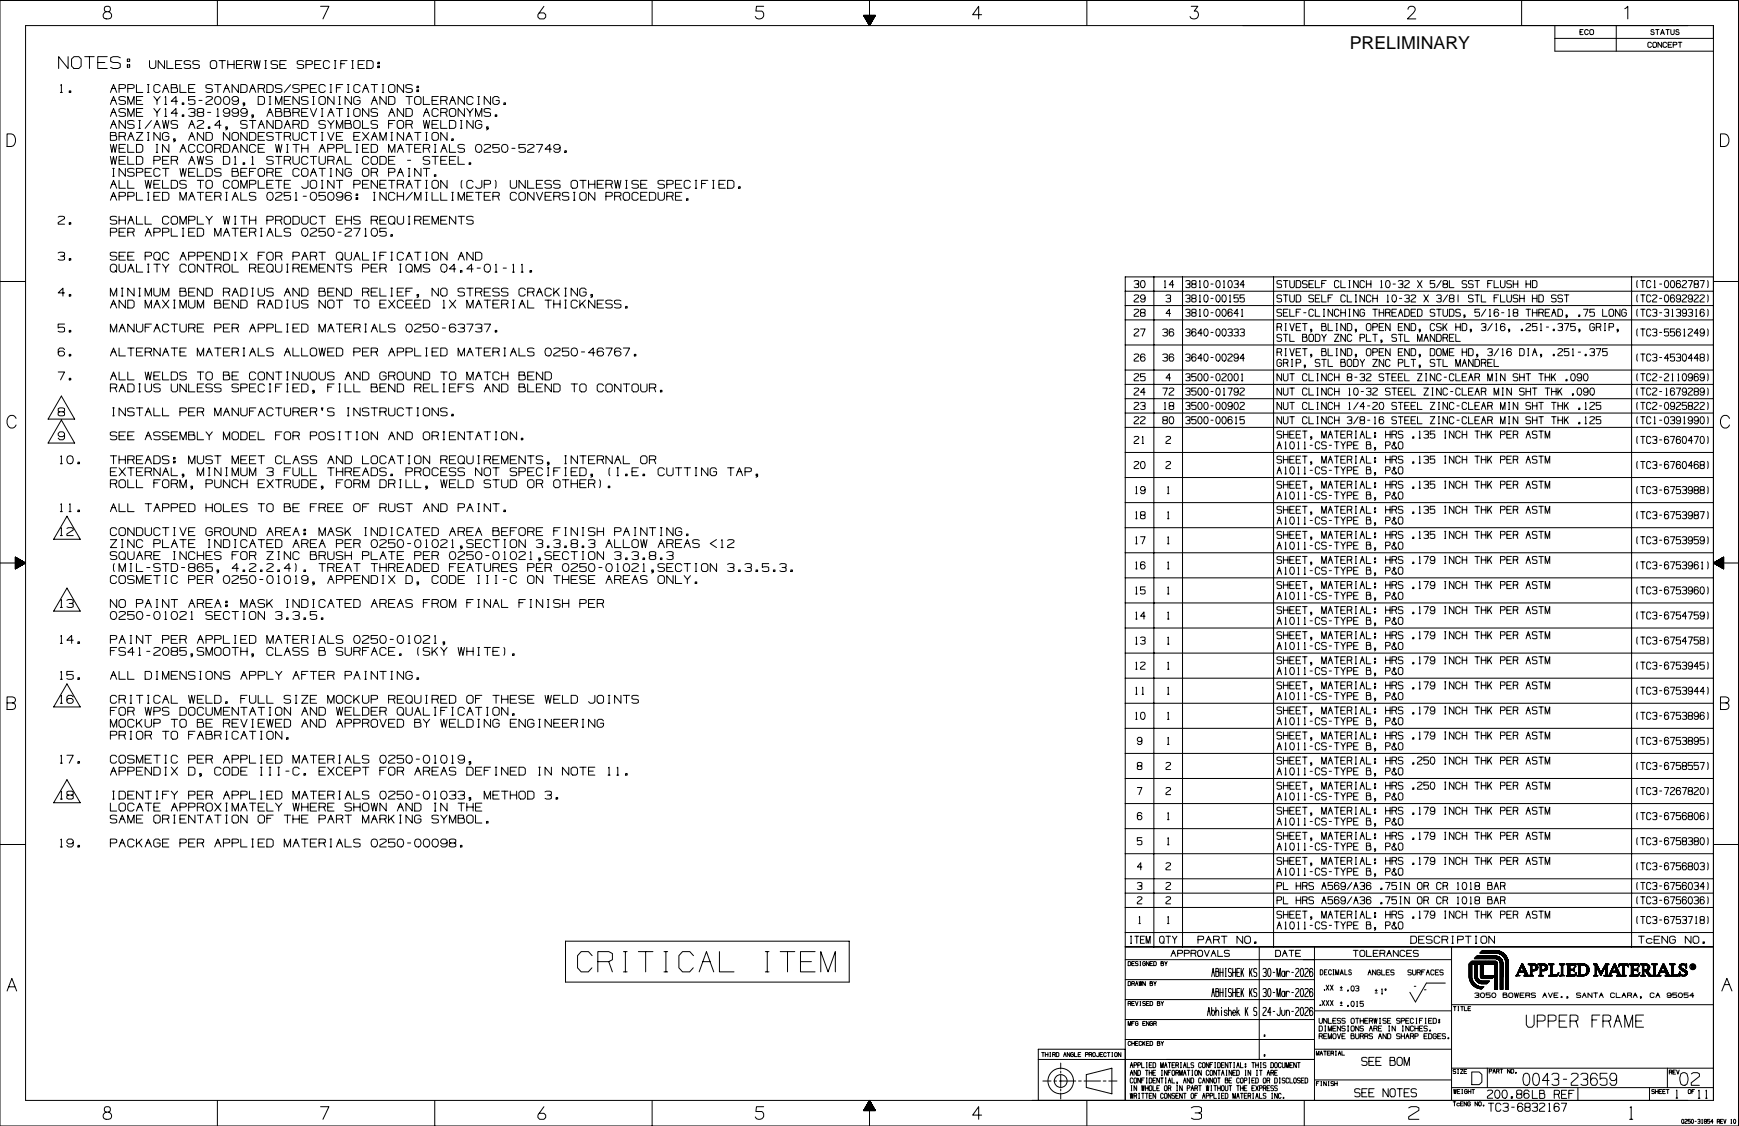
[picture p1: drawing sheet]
<svg xmlns="http://www.w3.org/2000/svg" width="864mm" height="559mm" viewBox="0 0 864 559" stroke-linecap="round" stroke-linejoin="round" font-family="sans-serif">
<defs><g id="words">
<text font-size="8.8" x="670" y="24">PRELIMINARY</text>
</g></defs>
<g fill="none" stroke="#000" stroke-width=".5">
<path d="M0 0h863v559h-863zM13 13h838v533h-838zM53 6h-1a1.7 1.7 0 0 0-1 2 1.7 1.7 0 0 0 2 1h1a1.8 1.8 0 0 0 2-1 1.8 1.8 0 0 0-2-2h-2v-3h3v2l-1 1M108 0v13M159 3h4l-3 6M216 0v13M270 3l-3 4v1l1 1h2l1-1v-1l-1-1h-2M324 0v13M379 3h-3l-1 3h3a2.2 2.2 0 0 1 0 3 2.2 2.2 0 0 1-3-1M429 8h6l-3 5zM429 8l4 3-1 2M429 8l4 3-3-3h-1"/>
<path d="M429 8l3 4M429 8h1l3 3M429 8l4 3M429 8h1l3 2M429 9l2-1 2 2M430 9l2-1 2 2M430 9l2 3-2-3 1-1 2 2-2 2M430 10l2-2 2 1-3 3M430 8l3 2M431 11l1 1v1M431 8l-1 1M431 11l1 1"/>
<path d="M431 11l3-3-3 4M431 12l1 1M431 8l2 2-2-2-1 1M432 0v8l2 1M432 13h.1M432 8l2 1M433 8l1 1M433 11l-1 1M433 8l-3 2M434 9l-2-1-2 2M434 8l-3 3M434 9l-1-1-3 2"/>
<path d="M434 9l-1-1-3 2 2 2-2-2M434 9l-3 3M434 8h-1l1 1M435 8h-1l-3 3M435 8l-4 3M488 7h-5l3-4v6M540 0v13M592 3h3l-2 3a2.1 2.1 0 0 1 2 3 2.1 2.1 0 0 1-4-1M648 0v13M699 5l1-2h2l1 1-1 2-3 3h4M756 0v13M772 13v12h79"/>
<path d="M772 19h79M785 16v1h1M786 15h-1v1h1M789 15a.9 .9 0 0 0-1 0 .9 .9 0 0 0-1 1 .9 .9 0 0 0 1 1 .9 .9 0 0 0 1 0M790 15h1v2h-1zM803 13v12M807 4l1-1v6M821 15h-1l1 1v1h-1M822 15h2M823 15v2M825 17l1-2 1 2M825 16h1"/>
<path d="M827 15h2M828 15v2M830 15v1v1h1v-2M834 15h-1h-1l2 1v1h-1h-1M34 28v6l-5-6v6M36 29l1-1h2l1 1v4l-1 1h-2l-1-1zM42 28h5M44 28v6M49 31h3M53 28h-4v6h4M60 29l-1-1-4 1v1l5 2v1l-1 1-4-1M63 29h1v1h-1z"/>
<path d="M63 32h1v1h-1zM74 30v3l1 1h2v-1v-3M82 30v4l-3-4v4M83 30v4h3M87 32h3M90 30h-3v4h3M95 30h-4v2h4v2h-1h-3M99 30h-3v2h3v2h-1h-2M104 31l1-1h2l1 1v2l-1 1h-2l-1-1zM109 30h3M110 30v4M113 32h3"/>
<path d="M113 30v4M116 30v4M117 32h3M121 30h-4v4h4M122 32h3v-2h-3v4M124 32l1 2M126 30l1 4 1-4v4l1-4M132 30h.1M132 34h.1M132 30v4M138 30h-3v2h3v2h-1h-2M139 32h2"/>
<path d="M142 30h-3v4h3M151 30h-3v2h3v2h-1h-2M152 32h3v-2h-3v4M156 32h3M159 30h-3v4h3M164 31l-1-1h-2v1v2v1h2l1-1M166 30h1M166 34h1M166 30v4M169 32h2M172 30h-3v4M175 30h.1"/>
<path d="M175 34h.1M175 30v4M178 32h2M181 30h-3v4h3M182 30h2l1 1v2l-1 1h-2zM188 31v1zM188 33v1zM820 21h-2l1 2h1M821 21h2l-1 2h-1zM825 21v2l-2-2v2M828 21h-1h-1v2h2M828 22h2"/>
<path d="M830 21h-2v2h2M831 22h2v-1h-2v2M833 21h2M834 21v2M30 46h1M30 42v4M34 45h1v1h-1zM55 46l1-4 2 4M55 52l1-4 2 4M55 58l1-4 2 4M56 44h1M56 50h1"/>
<path d="M56 56h1M59 44h3v-2h-3v4M62 60v4l-3-4v4M62 48h-3v1l3 1v1l-1 1-2-1M62 54h-3v1l3 1v1l-1 1-2-1M63 44h4v-2h-4v4M63 52v-4l2 4 2-4v4M63 58v-4l2 4 2-4v4M68 42v4h3M68 50h2M68 56h2M69 60h1"/>
<path d="M69 60v4M71 48h-3v4h3M71 54h-3v4h3M73 46h1M73 42h1M74 42v4M75 60l-3 4M76 48l2 2v2M76 54l2 2v2M80 43l-1-1h-2l-1 1v2l1 1h2v-1M80 48l-2 2M80 54l-2 2"/>
<path d="M81 60v4l1-4 1 4 1-4M81 46l1-4 2 4M82 44h1M82 52h1M82 58h1M82 48v4M82 54v4M85 44v-2h3l-1 2h-2v2h3v-2h-1M88 50h-3l2-2v4M88 56h-3l2-2v4M89 42v4h3M91 51v1z"/>
<path d="M91 57v1zM94 54h3v1l-1 1M94 44h2M95 56h2v1h-3M97 42h-3v4h3M97 48h-3v2l2-1 1 1v1h-3M99 56l-1-1v-1h3v1l-3 1v1l1 1 2-1v-1h-1M99 50h1M102 48h3v1l-3 2v1h3M103 56h2M105 42h-3v2h3v1v1h-3M107 42h3"/>
<path d="M107 48h2a2.2 2.2 0 0 1 1 2 2.2 2.2 0 0 1-1 2h-1a2.5 2.5 0 0 1-1-4zM108 58h1M108 54v4M108 42v4M111 46l2-4 1 4M111 48h2a2.2 2.2 0 0 1 1 2 2.2 2.2 0 0 1-1 2h-1a2.5 2.5 0 0 1-1-4zM112 44h1M114 55l-1 1h-1l-1-1 1-1h1l1 1v2l-1 1h-1l-1-1M118 42v4l-3-4v4M118 49v1h-2l-1-1 1-1h2v1v2v1h-2l-1-1M118 55v1h-2l-1-1 1-1h2v1v2v1h-2l-1-1M120 42h2l1 1v2l-1 1h-2z"/>
<path d="M122 52h-1v-1h1v1l-1 1M123 55l-1 1h-2v-1v-1h2l1 1v2l-1 1h-2v-1M124 46l1-4 2 4M124 60h3M125 44h1M125 60v4M126 58h-1v-1h1v1l-1 1M128 44h3v-2h-3v4M128 48h3v1v2v1h-3zM131 44v2M133 42h2l1 1v2l-1 1h-2zM133 58l1-4 2 4"/>
<path d="M133 56h2M134 52h.1M134 48h.1M134 48v4M136 60v4l-3-4v4M137 60h2l1 1v2l-1 1h-2zM137 52v-4l1 4 2-4v4M137 55v-1h3l-1 1h-2v3l3-1v-1l-1-1M140 42h-3v2h3v1l-1 1h-2M141 55v-1h3v1h-3v3l3-1v-1v-1M141 50h3M144 48h-3v4h3"/>
<path d="M144 42l-3 4M145 56l4-1v-1h-4v4M148 56l1 2M149 42h-4v2h4v1l-1 1h-3M149 48v4l-4-4v4M150 60h2l1 1v2l-1 1h-2zM150 44h3v-2h-3v4M150 56h2M153 48h-3v1l3 1v1l-1 1-2-1M153 54h-3v4h3M154 54l2 4 1-4M154 44h2"/>
<path d="M155 52h1M155 48h1M156 48v4M157 42h-3v4h3M158 49l1-1h2l1 1v2l-1 1h-2l-1-1zM160 58h.1M160 54h.1M160 54v4M162 43l-1-1h-2l-1 1v2l1 1h2l1-1M163 60l1 2v2M163 58l1-4 2 4M164 56h1"/>
<path d="M164 46h1M164 42h1M164 42v4M166 48v4l-3-4v4M166 60l-2 2M167 44h2M167 54h3M168 52h1M168 48h1M169 48v4M169 54v4M170 42h-3v4"/>
<path d="M173 46h.1M173 42h.1M173 58h.1M173 54h.1M173 42v4M173 54v4M175 48v4l-4-4v4M176 55v-1h2l1 1v2l-1 1h-2v-1zM179 49l-1-1h-2v1v2v1h2l1-1v-1h-2M179 43l-1-1h-2v1v2v1h2l1-1M180 60v4h3M180 46l2-4 1 4"/>
<path d="M181 44h1M183 54v4l-3-4v4M184 52l2-4 1 4M184 42h3M185 50h2M186 42v4M187 54h-3v1l3 1v1v1l-3-1M190 46h1M190 42h1M190 42v4M192 48v4l-3-4v4M193 43l1-1h1l1 1v2l-1 1h-1l-1-1z"/>
<path d="M193 48h2l1 1v2l-1 1h-2zM193 58l2-4 1 4M194 56h1M196 60h-3v4M200 42v4l-3-4v4M200 54v4l-3-4v4M202 54h2l1 1v2l-1 1h-2zM202 48h3M203 48v4M205 42h-3v2h3v1l-1 1h-2M206 49l1-1h1l1 1v2l-1 1h-1l-1-1zM207 43h1v1h-1z"/>
<path d="M207 45h1h-1zM210 60l1 4 1-4 1 4v-4M210 48v4h3M210 58l2-4 1 4M211 56h2M215 50h2M218 60h-3v4h3M218 48h-3v4h3M218 55l-1-1h-2v1v2v1h2l1-1M219 60v4h3M219 50l3-1v-1h-3v4M219 56l3-1v-1h-3v4"/>
<path d="M221 50l1 2M221 56l1 2M223 55l1-1h2v1v2v1h-2l-1-1zM223 60h3v1v2v1h-3zM223 52l2-4 1 4M224 50h2M229 60h.1M229 60v4M231 48v4l-3-4v4M231 54v4l-3-4v4M232 54l1 2v2M235 60v4l-3-4v4"/>
<path d="M235 49l-1-1h-1l-1 1v2l1 1h1l1-1M235 54l-2 2M236 58v-4l2 4 1-4v4M237 52h1M237 48h1M238 48v4M244 48v4l-4-4v4M244 54h-4v1l4 1v1l-1 1-3-1M246 57h1v1h-1zM248 49l-1-1h-1l-1 1v2l1 1h1l1-1v-1h-2M250 51h1v1h-1zM4 66h2a3 3 0 0 1 2 4 3 3 0 0 1-2 3h-2z"/>
<path d="M55 64l1-4 2 4M55 67v-1h3l-1 1h-2v3l3-1v-1l-1-1M55 72l1 4v-4l1 4 1-4M55 78l1 4v-4l1 4 1-4M56 62h1M59 68l3-1v-1h-3v4M59 80h2M59 74h2M61 68l1 2M62 72h-3v4h3M62 78h-3v4h3M63 70l2-4 2 4"/>
<path d="M63 72v4h4M63 78v4h4M64 68h2M67 60h-4v1l4 1v1l-1 1-3-1M68 66h3l-3 4h3M68 72h2h1v3l-1 1h-2zM68 78h2h1v3l-1 1h-2zM69 64h1M73 70h1M73 66h1M74 66v4M76 64l2-4 2 4"/>
<path d="M76 80l4-1v-1h-4v4M77 62h2M78 76h.1M78 72h.1M78 72v4M80 66v4l-4-4v4M81 80h2M84 67l-1-1h-1l-1 1v2v1h2l1-1v-1h-2M84 72v4l-3-4v4M84 78h-3v4h3M85 80l3-1v-1h-3v4M87 70h-1v-1h1v1h-1"/>
<path d="M87 80l1 2M88 60h-3v1l3 1v1l-1 1-2-1M89 76l2-4 1 4M90 74h2M94 64l1-4 2 4M94 70l1-4 2 4M94 80h2M94 62h2M94 68h2M97 72h-1h-2v3v1h2l1-1M98 60h3v1l-3 2v1h3M98 78l1 4 1-4v4l1-4"/>
<path d="M101 66v4l-3-4v4M101 72h-1h-1h-1v3l1 1h1l1-1M102 72h1h2v3v1h-2l-1-1zM102 66h3v1v2v1h-3zM103 63h1v1h-1zM105 78h-3v1l3 1v1v1l-3-1M107 74l3-1v-1h-3v4M109 74l1 2M110 62h-3l2-2v4M111 72h2h1v3l-1 1h-2zM111 78h2h1v3l-1 1h-2zM113 64h-1v-1h1v1h-1"/>
<path d="M114 66v4l-3-4v4M115 67l1-1h2v1v2v1h-2l-1-1zM115 76l2-4 1 4M116 74h2M116 78h1v4M123 60h-3v1l3 1v1l-1 1-2-1M123 66v4l-3-4v4M123 72v4l-3-4v4M124 66h2l1 1v2l-1 1h-2zM125 78v4M127 72h-1h-1h-1v3l1 1h1l1-1M128 64l2-4 1 4"/>
<path d="M128 68h3M128 74h3M129 62h2M131 66h-3v4h3M131 72h-3v4h3M136 66h-4v1l4 1v1l-1 1-3-1M136 78h-4v1l4 1v1l-1 1-3-1M137 72l1 4v-4l1 4 1-4M137 66h3M137 78h3M138 66v4M138 78v4"/>
<path d="M141 64l2-4 1 4M141 68l3-1v-1h-3v4M141 80l3-1v-1h-3v4M142 62h2M142 76h1M142 72h1M143 72v4M144 68v2M144 80v2M145 62l4-1v-1h-4v4M145 66v3l1 1h2l1-1v-3M145 78v3l1 1h2l1-1v-3"/>
<path d="M145 72h4M147 72v4M148 62l1 2M150 72v4M150 74h3M153 67l-1-1h-1l-1 1v2l1 1h1l1-1M153 78h-1h-1h-1v3l1 1h1l1-1M153 72v4M154 66h3M154 78h3M156 66v4M156 78v4"/>
<path d="M158 76l2-4 2 4M158 78v3l1 1h2l1-1v-3M159 74h2M160 70h.1M160 66h.1M160 66v4M162 60h-4v1l4 1v1l-1 1-3-1M163 66l1 4 2-4M163 74l3-1v-1h-3v4M163 80l3-1v-1h-3v4M165 80l1 2M167 64v-4l2 4 1-4v4"/>
<path d="M167 74l3-1v-1h-3v4M167 68h2M168 80h1M170 66h-3v4h3M171 61v-1h3v1h-3v3l3-1v-1v-1M171 72v4h4M171 78v4h4M176 61v-1h2l1 1v2l-1 1h-2v-1zM176 68h2M177 76h1M177 72h1M177 72v4"/>
<path d="M179 66h-3v4h3M180 66l3 4M180 74h2M183 72h-3v4h3M183 78h-1h-1h-1v3l1 1h1l1-1M183 66l-3 4M184 78h1h2v3v1h-2l-1-1zM184 70l2-4 1 4M184 72h3v3v1h-3zM185 68h2M187 60h-3v1l3 1v1v1l-3-1M189 70v-4l1 4 2-4v4"/>
<path d="M189 78h2h1v3l-1 1h-2zM193 76v-4l2 4 1-4v4M193 80h2M193 61h2M194 70h1M194 66h1M195 66v4M196 78h-3v4h3M197 61l1-1h2v1v2v1h-2l-1-1zM197 76l2-4 1 4M198 74h2M200 66v4l-3-4v4"/>
<path d="M202 62l3-1v-1h-3v4M202 70l1-4 2 4M202 72h3M202 80h2M202 68h2M203 72v4M204 62l1 2M206 66h3M206 74h2M207 66v4M209 72h-3v4h3M210 74l3-1v-1h-3v4"/>
<path d="M211 70h1M211 66h1M212 66v4M213 74v2M213 78h-3v1l3 1v1v1l-3-1M215 67v-1h2l1 1v2l-1 1h-2v-1zM215 62h2M215 78h3M216 76h.1M216 72h.1M216 72v4M216 78v4"/>
<path d="M219 76l1-4 2 4M219 80h2M220 74h1M222 66v4l-3-4v4M222 78h-3v4h3M223 72v4h3M223 80h3M224 69h1v1h-1zM226 78h-3v4h3M228 78v4h3M229 64h.1M231 72h-4v1l4 1v1l-1 1-3-1"/>
<path d="M237 72h1a2.2 2.2 0 0 1 1 2 2.2 2.2 0 0 1-1 2h-1a2.5 2.5 0 0 1 0-4zM239 61l-1-1h-1l-1 1v2l1 1h1l1-1v-1h-1M240 72h4v1l-4 2v1h4M242 64v-1v1M248 72h-3v2l2-1 1 1v1h-3M249 72h2a2.2 2.2 0 0 1 1 2 2.2 2.2 0 0 1-1 2h-1a2.5 2.5 0 0 1-1-4zM254 74h2M261 72h-3v2l2-1 1 1v1h-3M262 72h3v1l-3 2v1h3M266 72h4l-2 4M274 74h-3l2-2v4M278 73l-1 1h-1l-1-1 1-1h1h1v3l-1 1h-1l-1-1"/>
<path d="M280 75h1v1h-1zM854 66h2a3 3 0 0 1 3 4 3 3 0 0 1-3 3h-2zM55 93l1-3 2 3M55 99l1-4 2 4M56 97h1M56 91h1M56 87h1M56 84h1M56 84v3M59 90v3h3M59 97h3v-1l-3-1v4M62 84v3l-3-3v3"/>
<path d="M63 90v3h4M63 97h4v-1l-4-1v4M67 84h-4v1l4 1v1h-1h-3M68 86l3-1v-1h-3v3M68 95v4h3M72 90l1 3 1-3v3l1-3M72 86h2M73 99h1M73 95h1M74 95v4M75 84h-3v3h3M76 97h3"/>
<path d="M76 91h3M80 84h-1h-2h-1v3h1h2M80 90h-4v3h4M80 95h-4v4h4M81 90v3h3M81 95h2l1 1v3h-1h-2zM81 84h3M82 84v3M85 90h2h1v3h-1h-2zM89 84l1 3 1-3 1 3v-3M89 99v-4l2 4 1-4v4M92 90h-3v1l3 1v1h-3"/>
<path d="M94 99l1-4 2 4M94 82l1-4 2 4M94 86h2M94 97h2M97 84h-3v3h3M98 84v3h3M98 90h3M98 95h3M100 90v3M100 95v4M102 90h1h2v3h-2h-1zM102 84h3v3h-3z"/>
<path d="M102 97h3M105 95h-3v4h3M107 97h3v-1l-3-1v4M109 97l1 2M110 84h-3v1l3 1v1h-1h-2M112 99h1M112 95h1M113 95v4M114 90h-1h-1h-1v3h1h1h1M115 90h1h2v3h-2h-1zM115 85v-1h3v1h-3v2h3v-1v-1M115 99l2-4 1 4"/>
<path d="M116 97h2M116 82h1M120 93v-3l1 3 2-3v3M120 95v4h3M120 86h2M121 81h1v1h-1zM123 84h-3v3h3M124 91h3v-1h-3v3M124 85h2M125 82h1M127 84h-3v3M127 96h-3v1l3 1v1h-1h-2"/>
<path d="M128 84h1h2v3h-2h-1zM128 90v3h3M133 86l3-1v-1h-3v3M133 91h2M133 96l1-1a2.2 2.2 0 0 1 2 2 2.2 2.2 0 0 1-2 2 2.5 2.5 0 0 1-1-3zM135 86l1 1M136 90h-3v3h3M137 96h3v1l-3 2h3M137 86h2M137 90h3M138 90v3M140 84h-3v3h3"/>
<path d="M141 91h3M144 90h-3v3h3M144 95h-3v2h3v2h-3M147 99h1M147 96v-1v4M149 84h-1h-2h-1v3h1h2h1M150 84h1h1h1v3h-1h-1h-1zM151 97h1M153 90v3h-1h-1h-1M154 90h1h1h1v3h-1h-1h-1zM154 87l2-3 1 3M154 96l2-1a2.2 2.2 0 0 1 1 2 2.2 2.2 0 0 1-1 2h-1a2.5 2.5 0 0 1-1-3z"/>
<path d="M155 86h1M158 84h4M160 90h.1M160 93h.1M160 84v3M160 90v3M162 95h-4v2h3h1v2h-4M163 96l2-1a2.2 2.2 0 0 1 1 2 2.2 2.2 0 0 1-1 2h-1a2.5 2.5 0 0 1-1-3zM164 87h1M164 84h1M164 84v3M166 90v3l-3-3v3"/>
<path d="M167 82l2-4 1 4M167 90h3M169 90v3M170 84v3l-3-3v3M170 97l-1 1h-1l-1-1 1-2h1l1 1v3h-1h-1h-1M174 84h-2h-1v3h1h2h1v-1h-2M175 96l-1-1h-2l-1 1v3h1h2h1l-1-2h-2l-1 1M176 91h3v-1h-3v3M177 96h1v1h-1zM177 98h1v1h-1zM180 84h1h1h1v3h-1h-1h-1zM180 91h2"/>
<path d="M183 90h-3v3h3M184 86l3-1v-1h-3v3M185 99h1M185 95h1M186 95v4M187 86v1M187 90v3l-3-3v3M189 91h2M192 90h-3v3h3M192 95v4l-3-4v4M193 86l3-1v-1h-3v3M193 90h3"/>
<path d="M195 90v3M196 96l-1-1h-1l-1 1v3h1h1h1M197 87l2-3 1 3M197 91h3v-1h-3v3M197 97h3M197 95v4M198 86h2M200 91v2M200 95v4M202 93l1-3 2 3M202 91h2M203 87h1"/>
<path d="M203 84h1M203 84v3M205 95l-3 4M206 99v-4l1 4 2-4v4M206 90h3M207 90v3M209 84v3l-3-3v3M210 84h3M211 90h1M211 93h1M211 99h1M211 95h1"/>
<path d="M212 84v3M212 90v3M212 95v4M215 90h2h1v3h-1h-2zM215 95v4h3M216 87h.1M219 95v4h3M222 90v3l-3-3v3M224 99h1M224 95h1M225 95v4M228 99v-4l1 4 2-4v4"/>
<path d="M229 90v3M232 97h2M233 81h1v1h-1zM235 90h-1h-1h-1v3h1h1h1M235 95h-3v4h3M236 95h3M238 95v4M239 90v3h-1h-1h-1M240 91h4v-1h-4v3M240 97h3M244 95h-4v4h4M245 97h3v-1l-3-1v4"/>
<path d="M246 90v3M247 97l1 2M253 90v3h1h2h1v-3M257 96l-1-1h-2l-1 1v3h1h2h1M258 96l1-1h1l1 1v3h-1h-1h-1zM261 90v3l-3-3v3M262 90v3h3M265 95v4l-3-4v4M266 95l2 4 2-4M266 91h3M270 90h-4v3h4M271 97h2"/>
<path d="M274 90h-3v1l3 1v1h-1h-2M274 95h-3v4h3M275 97h3v-1l-3-1v4M277 97l1 2M278 90h-3v1l3 1v1h-1h-2M282 96h-3v1l3 1v1h-3M284 90h2h1v3h-1h-2zM285 99h1M285 95h1M285 95v4M288 96l1-1h1l1 1v3h-1h-1h-1zM288 90h3"/>
<path d="M290 90v3M292 91h3M292 90v3M295 95v4l-3-4v4M295 90v3M297 91h2M300 90h-3v3h3M301 91h3v-1h-3v3M301 97h3v-1l-3-1v4M303 91l1 2M305 90l1 3 1-3 1 3v-3M305 97h3v-1l-3-1v4"/>
<path d="M308 97v2M310 96v-1h2l1 1v3h-1h-2zM311 90h.1M311 93h.1M311 90v3M317 96l-1-1h-1l-1 1v3h1h1h1M317 90h-3v1l3 1v1h-1h-2M318 97h3M318 91h3M321 95h-3v4h3M321 90h-3v3h3M322 95h3l1 1v3h-1h-3z"/>
<path d="M327 95v4h1h1h1v-4M330 90h-3v1l3 1v1h-1h-2M331 97h3v-1l-3-1v4M331 91h3v-1h-3v3M333 97l1 2M335 97h3M335 91h3M339 95h-4v4h4M339 90h-4v3h4M341 99h1h-1zM343 90h-1h-1h-1v3h1h1h1M345 90h1"/>
<path d="M345 93h1M346 90v3M348 91h2M352 90h-4v3M354 90h1M354 93h1M354 90v3M357 91h2M360 90h-3v3h3M361 90h3v3h-3zM367 93h1h-1zM29 108h3l-3 2v1h3"/>
<path d="M34 110h1v1h-1zM55 115h3v-1l-3-1v4M58 108h-3v1l3 1v1h-1h-2M59 107v4M59 109h3M59 115h2M62 113h-3v4h3M62 107v4M63 111l2-4 2 4M63 115h4v-1l-4-1v4M64 109h2M66 115l1 2"/>
<path d="M68 107v4h3M72 107v4h3M72 117l2-4 1 4M73 115h1M76 115h4v-1l-4-1v4M81 115h3v-1l-3-1v4M84 108l-1-1h-1l-1 1v2l1 1h1l1-1M85 108l1-1h1l1 1v2l-1 1h-1l-1-1zM85 113v4h3M89 111v-4l2 4 1-4v4M91 117h.1M91 113h.1"/>
<path d="M91 113v4M94 109h3v-1l-3-1v4M94 115h2M97 113h-3v4h3M98 107v4h3M98 113h2l1 1v2l-1 1h-2zM102 107l2 2v2M105 107l-1 2M107 117v-4l1 4 2-4v4M111 107l1 4v-4l1 4 1-4M111 117l2-4 1 4M112 115h1"/>
<path d="M115 113h3M116 111h1M116 107h1M117 107v4M117 113v4M120 107h3M120 115h2M121 107v4M123 113h-3v4h3M124 115h3v-1l-3-1v4M124 109h3M124 107v4"/>
<path d="M126 115l1 2M127 107v4M129 117h1M129 113h1M130 113v4M133 109h3v-1l-3-1v4M133 117l1-4 2 4M133 115h2M137 109h3v-1l-3-1v4M137 113v4h3M139 109l1 2M141 108l1-1h2v1v2v1h-2l-1-1z"/>
<path d="M144 114h-3v1l3 1v1h-3M145 107h3l1 1v2l-1 1h-3zM150 107v3l1 1h1l1-1v-3M150 114l2-1a2.2 2.2 0 0 1 1 2 2.2 2.2 0 0 1-1 2h-1a2.5 2.5 0 0 1-1-3zM154 114h3l-3 2v1h3M157 108l-1-1h-1l-1 1v2l1 1h1l1-1M158 107h4M160 107v4M162 113h-4v2h3h1v2h-4M163 114l2-1a2.2 2.2 0 0 1 1 2 2.2 2.2 0 0 1-1 2h-1a2.5 2.5 0 0 1-1-3zM167 109h2M168 115h1"/>
<path d="M170 107h-3v4h3M171 114h4l-4 2v1h4M171 107v4M171 109h4M175 107v4M176 113h3l-2 4M179 108h-3v1l3 1v1h-1h-2M181 117h1M181 114l1-1v4M184 109h3v-1l-3-1v4M185 114l1-1a2.2 2.2 0 0 1 2 2 2.2 2.2 0 0 1-2 2h-1a2.5 2.5 0 0 1 0-3zM187 109v2"/>
<path d="M189 109h2M192 107h-3v4h3M192 113h-3v2h2h1v2h-3M194 116h1v1h-1zM195 110l1 1a1.7 1.7 0 0 1-3-1v-2a1.7 1.7 0 0 1 2-1 1.7 1.7 0 0 1 1 1v3M197 107v3l1 1h2v-1v-3M203 111h1M203 107h1M203 107v4M206 109h3v-1l-3-1v4M208 109l1 2M210 109h3"/>
<path d="M213 107h-3v4h3M215 111v-4l1 4 2-4v4M219 109h2M222 107h-3v4h3M226 107v4l-3-4v4M228 107h3M229 107v4M235 108h-3v1l3 1v1h-1h-2M0 140h13M29 126h3v1h-1M30 127l2 1v1h-3M34 128h1v1h-1z"/>
<path d="M57 134l1 1a1.7 1.7 0 0 1-3-1v-2a1.7 1.7 0 0 1 1-1 1.7 1.7 0 0 1 2 1v3M58 126h-3v1l3 1v1h-1h-2M59 131v3l1 1h1l1-1v-3M59 127h2M62 125h-3v4h3M63 135l2-4 2 4M63 127h3M64 133h2M67 125h-4v4h4M68 131v4h3M72 127h3v-1l-3-1v4M73 135h1"/>
<path d="M73 131h1M74 131v4M76 131h4M78 131v4M79 128v1a1.7 1.7 0 0 1-3-1v-2a1.7 1.7 0 0 1 2-1 1.7 1.7 0 0 1 2 1l-1 3h1M81 131l1 2v2M84 126l-1-1h-1l-1 1v2l1 1h1l1-1M84 131l-2 2M89 129l2-4 1 4M90 127h2M92 132v-1h-2l-1 1v2l1 1h2v-1M94 132v-1h2l1 1v2l-1 1h-2v-1z"/>
<path d="M94 127h3v-1l-3-1v4M98 127h3v-1l-3-1v4M101 131v4l-3-4v4M102 127h3M102 131h3M104 131v4M105 125h-3v4h3M107 133h3v-2h-3v4M109 133l1 2M110 125v4l-3-4v4M111 132l1-1h1l1 1v2l-1 1h-1l-1-1zM111 125h2l1 1v2l-1 1h-2z"/>
<path d="M115 131v4h3M116 129h1M116 125h1M117 125v4M120 125l3 4M123 125l-3 4M124 133h3v-2h-3v4M126 133l1 2M128 133h3M128 127h2M131 125h-3v4M131 131h-3v4h3"/>
<path d="M132 126l1-1h2l1 1v2l-1 1h-2l-1-1zM135 134v1a1.7 1.7 0 0 1-3-1v-2a1.7 1.7 0 0 1 2-1 1.7 1.7 0 0 1 2 1l-1 3h1M137 127h3v-1l-3-1v4M137 131v3l1 1h1l1-1v-3M139 127l1 2M142 135h1M142 131h1M143 131v4M145 127h4v-1l-4-1v4M145 133h4v-2h-4v4M148 133l1 2M150 129l1-4 2 4"/>
<path d="M150 133h2M151 127h1M153 131h-3v4h3M154 127h3v-1l-3-1v4M154 135v-4l2 4 1-4v4M156 127l1 2M158 133h3M158 125h4M160 125v4M162 131h-4v4h4M166 131v4l-3-4v4M167 131h3"/>
<path d="M169 131v4M169 128l1 1a1.7 1.7 0 0 1-3-1v-2a1.7 1.7 0 0 1 2-1 1.7 1.7 0 0 1 1 1v3M171 125v3l1 1h2l1-1v-3M175 131h-4v2h4v2h-1h-3M176 129l1-4 2 4M176 127h2M180 125v4h3M180 133h3v-2h-3v4M184 133h3M185 129h1M185 125h1M186 125v4"/>
<path d="M187 131h-3v4h3M189 133h3v-2h-3v4M189 127h2M191 133l1 2M192 125h-3v4M194 129h1M194 125h1M195 125v4M198 135h1M198 131h1M199 131v4M200 126v-1h-2l-1 1v2l1 1h2v-1"/>
<path d="M202 129l1-4 2 4M202 127h2M204 134v1a1.7 1.7 0 0 1-2-1v-2a1.7 1.7 0 0 1 1-1 1.7 1.7 0 0 1 2 1l-1 3h1M206 135v-4l1 4 2-4v4M206 125h3M207 125v4M211 129h1M211 125h1M212 125v4M213 131h-3v2h3v2h-3M215 126v-1h2l1 1v2l-1 1h-2v-1zM219 131h2a2.2 2.2 0 0 1 1 2 2.2 2.2 0 0 1-1 2h-1a2.5 2.5 0 0 1-1-4z"/>
<path d="M222 125v4l-3-4v4M226 133h-3l3-2v4M228 129l1-4 2 4M228 127h2M229 134v1zM235 133h-3l2-2v4M235 125v4l-3-4v4M236 125h2l1 1v2l-1 1h-2zM237 133h1M241 131h1a2.2 2.2 0 0 1 2 2 2.2 2.2 0 0 1-2 2 2.5 2.5 0 0 1-1-4zM246 135h1M246 131v4"/>
<path d="M250 133h1M254 135h1M255 131v4M259 135h1M259 131v4M263 134h1v1h-1zM563 140h2v1M567 140h1a2.1 2.1 0 0 1-1 3l-1-2zM573 137v333M578 140l1 3M587 137v333M589 140h2l-1 1"/>
<path d="M596 140v3M598 140h2v1l-1 2-1-1zM604 140h2v1l-1 2-1-1zM608 140v3M610 140h2v1l-1 2-1-1zM613 140h2l-1 1M632 137v333M636 140h-2v1h2v2l-2-1M637 139h3M638 139v4M641 139v3v1h1l1-1v-3M644 139h1l1 1v2l-1 1h-1z"/>
<path d="M649 140h-2v1h2v2l-2-1M652 139h-2v4h2M653 139v4h2M659 139h-3v4M665 140l-1-1h-1v1v2v1h1l1-1M666 139v4h2M670 139h.1M670 139v4M674 139v4l-2-4v4M678 140l-1-1h-1l-1 1v2l1 1h1l1-1M679 139v4M681 139v4"/>
<path d="M686 140v3M688 140h2a2.1 2.1 0 0 1-1 3l-1-2zM694 140h3l-1 1M698 140h2l-2 2v1h2M704 139l2 4M706 139l-2 4M713 139h-3v2h2h1v1h-3M716 139l-3 4M720 139v4h2M728 140h-2v1h2v2l-2-1M732 140h-3v1h3l-1 2-2-1M732 139h3"/>
<path d="M734 139v4M741 139h-2v4M742 139v4h2M745 139v3l1 1h1v-1v-3M751 140h-3v1h3l-1 2-2-1M751 139v4M754 139v4M758 139v4M760 139v4M761 139h2v1v2v1h-2zM810 137v333M813 139v4"/>
<path d="M815 139h2M816 139v4M820 140l-1-1h-1v1v3h1l1-1M822 140v3M827 140h1l1 1-1 2-1-1zM830 140h1l1 1-1 2-1-1zM835 140l-1-1h-1l-1 1v2l1 1h1l1-1-1-1h-1h-1M835 140h3l-3 2v1h3M838 139h2l-1 4M844 139h2l-1 4M848 139v4M851 140h12"/>
<path d="M851 137h-292v409M32 145h-3l2-2v4M34 146h1v1h-1zM55 147v-4l1 4 2-4v4M55 153l1-4 2 4M56 151h1M60 147h1M60 143h1M61 143v4M62 149v4l-3-4v4M63 149h3l1 1v2l-1 1h-3zM67 143v4l-4-4v4"/>
<path d="M69 147h1M69 143h1M69 143v4M72 147v-4l2 4 1-4v4M72 153v-4l2 4 1-4v4M76 143v3l1 1h2l1-1v-3M76 153l2-4 2 4M77 151h2M81 147v-4l1 4 2-4v4M81 149l3 4M84 149l-3 4M86 153h1"/>
<path d="M86 149h1M87 149v4M89 145v-2h3v2h-3v2h3v-2M89 153v-4l2 4 1-4v4M94 149v3v1h2l1-1v-3M94 145h2M97 143h-3v4h3M98 153v-4l2 4 1-4v4M101 143v4l-3-4v4M102 143h3v1v2v1h-3zM107 151v-2h2v2h-2v2l3-1v-1h-1M111 145h3v-2h-3v4"/>
<path d="M111 151h2M113 145l1 2M114 149h-3v4h3M115 147l2-4 1 4M116 145h2M118 149v4l-3-4v4M120 143h2l1 1v2l-1 1h-2zM120 149h2l1 1v2l-1 1h-2zM125 147h1M125 143h1M125 143v4M128 143v3l1 1h2v-1v-3"/>
<path d="M128 151h3v-2h-3v4M131 151v2M133 153l1-4 2 4M133 151h2M136 143h-4v2h4v2h-1h-3M137 149h2l1 1v2l-1 1h-2zM141 147l2-4 1 4M142 145h2M142 153h1M142 149h1M143 149v4M145 149v3l1 1h2l1-1v-3"/>
<path d="M149 143v4l-4-4v4M150 143h2l1 1v2l-1 1h-2zM153 149h-3v2h3v1l-1 1-2-1M158 145v-2h3v2h-3v2h4v-2h-1M162 149v4l-4-4v4M163 150l1-1h1l1 1v2l-1 1h-1l-1-1zM163 145h2M166 143h-3v4h3M167 149h3M169 149v4M170 143v4l-3-4v4M171 143h3l1 1v2l-1 1h-3z"/>
<path d="M176 149h3M177 149v4M180 150l1-1h1l1 1v2l-1 1h-1l-1-1zM180 145h3v-2h-3v4M182 145l1 2M184 145h3M187 143h-3v4h3M189 143v4h3M189 151h2M192 149h-3v4h3M193 149l3 4M194 147h1"/>
<path d="M194 143h1M195 143v4M196 149l-3 4M197 145h3M200 143h-3v4h3M200 150v-1h-2l-1 1v2l1 1h2v-1M202 145h2M202 151h2M205 143h-3v4M205 149h-3v4h3M206 151h2M208 147h-1v-1h1v1l-1 1"/>
<path d="M209 149h-3v4h3M210 149h3v1v2v1h-3zM218 143v4l-3-4v4M219 144l1-1h1l1 1v2l-1 1h-1l-1-1zM220 153h1M220 149v4M223 149l3 4M226 149l-3 4M231 143h-4v2h4v2h-1h-3M232 153v-4l1 4 2-4v4M232 143h3M233 143v4"/>
<path d="M236 145h3v-2h-3v4M236 153l2-4 1 4M237 151h1M238 145l1 2M240 145h3M240 149h4M242 149v4M244 143h-4v4h4M245 151h2M248 143h-3v2h3v2h-1h-2M248 149h-3v4h3M249 151h3v-2h-3v4"/>
<path d="M251 151l1 2M252 143h-3v2h3v2h-1h-2M255 153h.1M255 149h.1M255 149v4M258 153l1-4 2 4M259 151h1M261 144l-1-1h-1l-1 1v2l1 1h1l1-1M262 145h3v-2h-3v4M262 149v4h3M264 145l1 2M266 147l2-4 2 4"/>
<path d="M267 145h2M271 149h3M272 149v4M274 144l-1-1h-2v1v2v1h2l1-1M275 143v4M275 149v4M275 151h3M276 145l2 2M278 143l-3 3M278 149v4M280 147h1M280 143h1"/>
<path d="M280 153h1M280 149h1M281 143v4M281 149v4M287 143v4l-3-4v4M287 150l-1-1h-2v1v2v1h2l1-1M288 149v4M289 151l2 2M291 149l-3 3M291 144l-1-1h-1l-1 1v2l1 1h1l1-1v-1h-1M294 147h-1v-1h1v1l-1 1M295 149v4l-3-4v4"/>
<path d="M297 151h2M300 149h-3v4h3M304 149h-3v2h3v1l-1 1-2-1M308 149h-3v2h3v1v1l-3-1M311 152v1zM559 145h292M559 152h292M559 159h292M563 154h2l-2 2v1h2M563 147h2l-2 2v1h2M564 141h1v1h-2M567 155l-1-1h3v1l-3 1 1 1h2l-1-2"/>
<path d="M569 148h-1h-1h-1l1-2h1l1 1v2l-1 1h-1l-1-1M578 143h1M579 147h2v1M580 148h1v2h-2M581 156h-2l2-3v4M583 141h-2l1-2v4M589 154h2l-1 1M589 147h2l-1 1M590 155l1 1v1h-2M590 141h1v1h-2M590 148h1v2h-2M592 155v-1h2v1l-2 1v1h2l-1-2"/>
<path d="M592 141v-1h2v1h-2v2l2-1-1-1M592 148v-1h2v1h-2v2h2l-1-2M596 157h.1M596 143h.1M596 150h.1M596 154v3M596 147v3M598 154h2v2l-1 1h-1zM598 147h2v1l-1 2-1-1zM601 148h1M601 155h1M601 141h1"/>
<path d="M604 154h2v2l-1 1h-1zM604 147h2v1l-1 2-1-1zM607 154h2v2l-1 1h-1zM607 147h2v1l-1 2-1-1zM608 143h.1M611 150h.1M611 147v3M612 154l-1-1h-1v1v2v1h1l1-1-1-1h-1v1M614 141h1v1h-2M615 156h-2l1-3v4M615 146h-2v2h2v2h-2M617 157h.1"/>
<path d="M617 154v3M618 141h-2l1-2v4M618 146h-2v2h1h1v2h-2M636 154h-2v1l2 1v1h-2M636 147h-2v1h2v2h-2M637 146h3M637 155h2M638 146v4M640 153h-3v4h3M641 153v4h2M641 146v3v1h1l1-1v-3M644 146h1l1 1v2l-1 1h-1z"/>
<path d="M644 155h1M646 153h-2v4M647 155h2M650 141h2M652 154v-1h-1l-1 1v2l1 1h1v-1M652 147h-2v1h2v2h-2M653 153v4h2M653 148h2M655 146h-2v4h2M656 146v4h3M656 141h2M657 157h1"/>
<path d="M657 153h1M658 153v4M660 148h1M662 153v4l-2-4v4M662 146h-2v4M665 154l-1-1h-1v1v2v1h1l1-1M666 155h2M666 153v4M668 147v-1h-2v1v2v1h2v-1M668 153v4M669 146v4h2M670 157h.1"/>
<path d="M670 153h.1M670 143h.1M670 153v4M673 146h1M673 150h1M673 146v4M674 153v4l-2-4v4M678 154l-1-1h-1l-1 1v2l1 1h1l1-1v-1h-1M678 146v4l-3-4v4M679 141h2M681 147l-1-1h-1v1v2v1h1l1-1M682 148h2"/>
<path d="M682 153h2M682 146v4M683 153v4M684 146v4M685 155h2M685 153v4M686 143h.1M687 153v4M688 155h2v-1l-2-1v4M689 150h1M689 147v3M690 155v2"/>
<path d="M691 155h2M692 147h1a2.1 2.1 0 0 1-1 3l-1-2zM692 141h1M694 153h-3v4h3M694 157l2-4 1 4M695 148h1M695 155h1M695 141h2v1h-3M698 147h2v1h-1M698 153h1l1 1v2l-1 1h-1zM698 148h2v2h-2M701 147h2l-2 2v1h2"/>
<path d="M701 155h1M703 153h-2v4h2M704 153h2v1v2v1h-2zM707 146l2 4M709 146l-2 4M713 154h-3v1l3 1-1 1h-2M713 147h3v1h-1M713 153h3M714 148h2v2h-3M715 153v4M717 153v3v1h1l1-1v-3M717 141v-1h2v1h-2v2l2-1-1-1"/>
<path d="M719 146l-2 4M720 153h1l1 1v2l-1 1h-1zM720 148v-1h2v1h-2v2h2l-1-2M724 146v4M725 154h-2v1l2 1v1h-2M728 157h-1v-1h1l-1 2M732 147h-3v1h3l-1 2h-2M732 146h3M734 146v4M735 153h-3v2h3v2h-3M736 146v4h2M738 153l-2 4"/>
<path d="M739 141h1M740 157h.1M740 154v3M742 148h1M744 146h-2v4M744 154v-1h-1l-1 1v2l1 1h1v-1v-1h-1l-1 1M745 146v4h2M746 155h1M748 146v3l1 1h1l1-1v-3M749 157h1M749 154v3M751 141h3"/>
<path d="M752 155l-1-1h3v1l-3 1 1 1h2l-1-2M754 147h-3v1h3l-1 2h-2M755 146v4M755 148h2M757 146v4M758 153h2M758 141h2M759 153v4M761 146v4M761 153v4M761 148h2M761 155h2"/>
<path d="M763 146v4M763 153v4M764 146h2v1v2v1h-2zM764 155h2v-1l-2-1v4M766 155v2M767 155h2M770 153h-3v4h3M771 157l1-4 1 4M771 155h1M773 147h-3v1h3l-1 2h-2M774 153h1l1 1v2l-1 1h-1zM776 147h-2v1h2l-1 2h-1"/>
<path d="M777 146h2M778 146v4M778 157v-1v2M784 156h1v1h-1zM786 153h3l-2 4M792 153h-2v2h2v2h-2M796 153v4h2M800 153h1v1v2v1h-1l-1-1v-2zM804 153v4l-2-4v4M808 154l-1-1h-1l-1 1v2l1 1h1l1-1v-1h-1M813 146v4M813 153v4"/>
<path d="M815 146h2M815 153h2M816 146v4M816 153v4M820 147l-1-1h-1v1v3h1l1-1M820 154l-1-1h-1v1v3h1l1-1M821 154h2l-1 1M821 147h2l-2 2v1h2M821 143h1M821 155l2 1v1h-2M824 148h1M824 155h1"/>
<path d="M824 141h1M827 154h2l-1 1M827 147h1l1 1-1 2-1-1zM827 155l2 1v1h-2M830 157h1M830 154l1 3M832 147l-1-1h-1v1v2v1h1l1-1-1-1h-1M832 154h3l-1 1M833 155l2 1v1h-3M835 148h-1h-1h-1l1-2h1l1 1v2l-1 1h-1l-1-1M835 147h3l-3 2v1h3M838 155l-1 1h-1l-1-1 1-2h1l1 1v2l-1 1h-1l-1-1"/>
<path d="M838 154h2v1M839 155l1 1v1h-2M840 148h-1h-1l1-2h1v1v2v1h-1l-1-1M841 147h2l-2 2v1h2M842 141l-1-1h2v1h-2l1 2 1-1v-1M842 157h1M842 154v3M844 147h2l-2 2v1h2M846 154v-1h-1l-1 1v2l1 1h1v-1v-1h-1l-1 1M848 146v4M848 153v4M32 174l-1-1h-1l-1 1v2l1 1h1l1-1-1-2h-1l-1 1"/>
<path d="M32 161h-3v2l2-1 1 1v1h-3M34 176h1v1h-1zM34 164h1v1h-1zM55 177l1-4 2 4M55 165v-4l1 4 2-4v4M56 175h1M59 173v4h3M59 165l2-4 1 4M60 163h1M63 173h4M65 173v4M67 161v4l-4-4v4"/>
<path d="M68 161v3l1 1h1l1-1v-3M68 175h2M71 173h-3v4h3M72 175l3-1v-1h-3v4M72 162h2M74 175l1 2M75 161h-3v4M76 165l2-4 2 4M77 163h2M80 173v4l-4-4v4M81 177l1-4 2 4M82 175h1"/>
<path d="M84 162l-1-1h-1l-1 1v2l1 1h1l1-1M85 173h3M85 161h3M87 161v4M87 173v4M89 161v3l1 1h2v-1v-3M89 175h3M92 173h-3v4h3M94 163l3-1v-1h-3v4M96 163l1 2M98 177v-4l2 4 1-4v4M98 163h2"/>
<path d="M101 161h-3v4h3M102 177l2-4 1 4M103 175h2M107 163l3-1v-1h-3v4M107 173h3M108 173v4M111 175h2M111 163h2M114 173h-3v4h3M114 161h-3v4h3M115 175l3-1v-1h-3v4M115 163l3-1v-1h-3v4"/>
<path d="M118 175v2M118 163v2M121 173h1M121 177h1M121 173v4M124 177l1-4 2 4M124 165l1-4 2 4M125 175h1M125 163h1M128 173v4h3M128 163l3-1v-1h-3v4M133 163l3-1v-1h-3v4"/>
<path d="M136 173h-4v1l4 1v1l-1 1-3-1M137 161v4h3M141 177l2-4 1 4M142 175h2M142 161h1M142 165h1M143 161v4M145 173v4h4M145 163h3M149 161h-4v4h4M150 173v4h3M150 161h2l1 1v2l-1 1h-2z"/>
<path d="M154 174l1-1h1l1 1v2l-1 1h-1l-1-1zM158 173l1 4 1-4 1 4 1-4M158 165v-4l2 4 2-4v4M163 165l1-4 2 4M163 175h2M164 163h1M166 173h-3v4h3M167 173h2l1 1v2l-1 1h-2zM167 161h3M169 161v4M171 163h3M175 161h-4v4h4"/>
<path d="M176 175l3-1v-1h-3v4M176 163l3-1v-1h-3v4M178 163l1 2M180 175h2M181 161h1M181 165h1M182 161v4M183 173h-3v4h3M184 175l3-1v-1h-3v4M184 165l2-4 1 4M185 163h2M187 175v2"/>
<path d="M189 161v4h3M193 177l2-4 1 4M194 175h1M196 161h-3v1l3 1v1l-1 1-2-1M197 175l3-1v-1h-3v4M202 175l3-1v-1h-3v4M202 161h2a2.2 2.2 0 0 1 1 2 2.2 2.2 0 0 1-1 2h-1a2.5 2.5 0 0 1-1-4zM206 173v4h3M206 161h3v1l-3 2v1h3M211 173h1M211 177h1M212 173v4"/>
<path d="M213 161h-3v2l3-1v1v1h-3M215 175h2M215 161h1a2.2 2.2 0 0 1 2 2 2.2 2.2 0 0 1-2 2 2.5 2.5 0 0 1-1-4zM218 173h-3v4h3M219 173h2l1 1v2l-1 1h-2zM220 163h1M226 162v-1h-2l-1 1v2l1 1h2v-1v-2h-2l-1 1M227 161h4v1l-1 1M228 177v-4l1 4 2-4v4M229 163h2v1h-3M232 177l1-4 2 4M232 161h3l-2 4"/>
<path d="M233 175h1M236 161h3v1l-1 1M236 173h3M237 163h2v1h-3M238 173v4M240 161h4l-2 4M240 175h3M244 173h-4v4h4M245 175l3-1v-1h-3v4M246 164h1v1h-1zM247 175l1 2M250 173h1"/>
<path d="M250 177h1M251 173v4M253 177l2-4 2 4M254 175h2M258 173v4h3M265 173h-3v1l3 1v1l-1 1-2-1M271 173h2a2.2 2.2 0 0 1 1 2 2.2 2.2 0 0 1-1 2h-1a2.5 2.5 0 0 1-1-4zM275 173h3v1l-3 2v1h3M282 173h-3v2l3-1v1v1h-3M284 173h2a2.2 2.2 0 0 1 1 2 2.2 2.2 0 0 1-1 2h-1a2.5 2.5 0 0 1-1-4zM289 175h1M295 175h-3l3-2v4"/>
<path d="M300 174l-1-1h-2v1v2v1h2l1-1-1-2h-2v1M301 173h3l-2 4M308 174v-1h-2l-1 1v2l1 1h2v-1v-2h-2l-1 1M310 173h3l-2 4M315 176h1v1h-1zM559 171h292M563 176h2v1l-2 1v1h2M563 164h2l-2 2v1h2M566 163h3l-2 4M569 176h-1h-1h-1v2l1 1h1l1-1-1-1h-1l-1 1M577 176h3v1h-1M577 164h3v1h-1"/>
<path d="M578 177l2 1v1h-3M578 165h2v1h-3M583 176h-1h-1v2v1h1l1-1-1-1h-1v1M583 164l-1-1h-1v1v2v1h1l1-1-1-1h-1M589 176h2l-1 1M589 164h2l-1 1M590 177l1 1v1h-2M590 165h1v1h-2M594 176h-1h-1v2v1h1l1-1-1-1h-1v1M594 164l-1-1h-1v1v2v1h1l1-1-1-1h-1M597 178h-2l1-2v3M597 165h-2l1-2v4"/>
<path d="M598 176h2v2l-1 1h-1zM598 164h2v1l-1 2-1-1zM601 177h1M601 165h1M604 176h2v2l-1 1h-1zM604 164h2v1l-1 2-1-1zM607 176h2v2l-1 1h-1zM607 164h2v1l-1 2-1-1zM610 164h2l-1 1M610 176h2v1l-2 1v1h2M611 165h1v1h-2M613 164h2l-1 1"/>
<path d="M614 165h1v1h-2M615 177l-1 1h-1v-1v-1h1h1v2l-1 1h-1v-1M616 164h2l-1 1M617 165h1v1h-2M618 178h-2l1-2v3M634 162h2v-1h-2v3M634 175l2-1v-1h-2v4M636 162v2M636 175v2M636 179v-1h-1l-1 1v2l1 1h1v-1v-1h-1M636 166h-2v1l2 1v1h-2M637 166h3"/>
<path d="M638 177h1M638 164h1M638 161h1M638 173h1M638 161v3M638 166v3M638 173v4M641 161l1 3 1-3M641 166v3h2M641 173l1 4 1-4M641 178h1M642 178v4"/>
<path d="M644 162h1M644 175h1M646 161h-2v3h2M646 173h-2v4h2M647 167v-1h2v1h-2v2h2v-1v-1M647 161h2M647 173h2M648 161v3M648 173v4M651 166h1v1v2h-1h-1v-2zM651 164v-1v2M651 177v-1v1"/>
<path d="M653 166h2v1v2h-2zM655 179h-2v1h2v2h-2M656 162v-1h2v1h-2v2h3v-2h-1M656 166l2 2v1M656 174v-1h2v1h-2v3l3-1v-1l-1-1M656 178h3M658 178v4M659 166l-1 2M660 178v4h2M660 161v3h2M660 173v4h2M663 166h2l-2 3h2"/>
<path d="M664 177h.1M664 164h.1M664 161h.1M664 173h.1M664 161v3M664 173v4M666 180v-2l2 1v1h-2v2h2v-2M668 161v3l-2-3v3M668 166v3l-2-3v3M668 173v4l-2-4v4M669 161h2v2v1h-2zM669 173h2v1v2v1h-2z"/>
<path d="M670 178h1v1v2v1h-1l-1-1v-2zM671 167v-1h-1l-1 1v2h1h1M672 178h2v1v2v1h-2zM674 164h-1v-1h1l-1 2M674 177h-1v-1h1l-1 1M675 178l2 2v2M675 168l3-1v-1h-3v3M678 178l-1 2M679 166v3h2M679 161h1h1v2l-1 1h-1v-1v-2zM679 173h1l1 1v2l-1 1h-1v-1v-2zM682 178h2l-2 4h2"/>
<path d="M682 162h2v-1h-2v3M682 175l2-1v-1h-2v4M682 166h2M683 166v3M685 162h2M685 175h2M686 169v1M687 178v4l-2-4v4M687 161h-2v3h2M687 173h-2v4h2M690 179v-1h-1l-1 1v2l1 1h1v-1M690 161v3l-2-3v3"/>
<path d="M690 173v4l-2-4v4M694 166h-3v1l3 1-1 1h-2M694 162h2M694 166h3M694 175h2M696 166v3M697 161h-3v3h3M697 173h-3v4h3M698 178v4h2M698 166v3h2M700 161v3l-2-3v3M700 173v4l-2-4v4"/>
<path d="M701 161h1h1v2l-1 1h-1zM701 173h1l1 1v2l-1 1h-1zM701 178h2M702 178v4M704 169v-3l1 3 1-3v3M705 164v-1v2M705 177v-1v1M707 169l1-3 1 3M708 168h1M710 173h2l1 1v2l-1 1h-2zM713 179h-3v1h3l-1 2h-2M713 161h-1h-1h-1v2l1 1h1l1-1"/>
<path d="M713 166v3l-3-3v3M713 166h2l1 1v2h-1h-2zM713 178h3M714 173h1l1 1v2l-1 1h-1l-1-1v-2zM715 178v4M716 161h-3v1l3 1-1 1h-2M717 178v4h2M717 168l2-1v-1h-2v3M717 177v-4l1 4 1-4v4M717 161v3M717 162l2 2M718 168l1 1"/>
<path d="M719 161l-2 2M720 168h1M720 175h1M722 166h-2v3h2M722 173h-2v4h2M723 166v3h2M723 162h2M723 161v3M725 161v3M726 161h2v2v1h-2zM726 173v4M726 175h2"/>
<path d="M728 173v4M729 173h2l1 1v2l-1 1h-2zM731 164h-1v-1h1l-1 2M732 178v4l-3-4v4M732 178h2l1 1v2l-1 1h-2zM734 177h-1v-1h1l-1 1M736 161h2v1h-1M736 162l2 1v1h-2M739 173h2v2M740 175h1v1h-2M741 178h-2v4h2M741 161l-2 3"/>
<path d="M742 178v4h2M743 164h.1M743 161v3M744 173l-2 4M746 177h1M746 173v4M747 161h-1h-1v2l1 1h1v-1v-1h-1l-1 1M750 164h-1v-1h1l-1 2M751 174l-1-1h-1l-1 1v2l1 1h1l1-1-1-2h-1l-1 1M755 173h1l1 1v2l-1 1h-1zM755 163h1v1h-1zM758 161h2v1l-2 1v1h2"/>
<path d="M759 177h.1M759 173h.1M759 173v4M761 177l1-4 1 4M762 175h1M763 161h-2v1h2v2h-2M765 164h1M765 161v3M766 177h-1v-1h1l-1 1M768 162h1M771 163h1v1h-1zM771 176h1v1h-1z"/>
<path d="M774 161h2l-1 1M774 173h2v1l-2 2v1h2M775 162l1 1v1h-2M777 161h2l-1 3M779 173h-2v2h2v1h-2M781 177h1M781 173v4M782 161h-2v1h2v2h-2M784 175h1M785 164h-1v-1h1l-1 2M787 176h1v1h-1zM790 173h2l-1 2"/>
<path d="M790 175h2v1h-2M792 161h-1h-1v2v1h1l1-1v-1h-1M793 162h2v-1h-2v3M793 173h2l-1 4M794 162l1 2M797 164h.1M797 161h.1M797 161v3M798 173h-2v2h2v1h-2M799 162h2v-1h-2v3M804 164h-1v-1h1l-1 2M813 176v3"/>
<path d="M813 163v4M815 176h2M815 163h2M816 163v4M816 176v3M820 176h-1h-1v3h1l1-1M820 164l-1-1h-1v1v3h1l1-1M821 176h2l-1 1M821 164h2l-1 1M821 177l2 1v1h-2M821 165h2v1h-2M824 177h1"/>
<path d="M824 165h1M829 178h-2l1-2v3M829 163h-2v2h2v1h-2M832 176h-2v1h2v2h-2M832 163h-2v2h2v1h-2M832 176h3l-1 1M833 177l2 1v1h-3M835 164l-1-1h-1l-1 1v2l1 1h1l1-1-1-1h-1h-1M836 176h1l1 2-1 1h-1zM836 167h1M836 164v3M838 164h2l-2 2v1h2"/>
<path d="M840 178h-2l2-2v3M843 178h-2l2-2v3M843 165h-2l2-2v4M845 177l-1-1h2v1l-2 1 1 1h1v-2M846 165h-1h-1l1-2h1v1v2v1h-1l-1-1M848 176v3M848 163v4M29 185h3l-2 4M30 197l7 11h-13zM34 188h1v1h-1zM55 189l1-4 2 4M55 192h3v-1h-3v3"/>
<path d="M56 187h1M57 192l1 2M59 185v4h3M59 194l2-3 1 3M60 192h1M63 185v4h4M63 191h3h1v3h-1h-3zM69 194h1M69 191h1M69 191v3M72 185l1 4 1-4v4l1-4M72 191v3h1h1h1v-3"/>
<path d="M76 187h3M80 185h-4v4h4M80 191h-4v1l4 1v1h-1h-3M81 185v4h3M85 185h2h1v3l-1 1h-2zM85 191v3h1h1h1v-3M92 185h-3v1l3 1v1v1l-3-1M92 191v3l-3-3v3M94 191v3h3M98 185h3M98 192h2M100 185v4"/>
<path d="M101 191h-3v3h3M102 185h1h2v3v1h-2l-1-1zM105 191h-3v1l3 1v1h-3M110 191h-3v1l3 1v1h-1h-2M111 186v-1h3l-1 1h-2v3l3-1v-1l-1-1M115 187h3M118 185h-3v4h3M118 191h-3v1l3 1v1h-3M120 192h3v-1h-3v3M124 192h2M127 185h-1h-1h-1v3l1 1h1l1-1M127 191h-3v3h3"/>
<path d="M128 185h1h2v3v1h-2l-1-1zM131 191h-2h-1v3h1h2M134 194h.1M134 191h.1M134 191v3M136 185v4l-3-4v4M137 185h3M137 192h2M138 185v4M140 191h-3v3M142 185h1M142 189h1"/>
<path d="M142 194h1M142 191h1M143 185v4M143 191v3M145 192h3M149 185v4l-4-4v4M149 191h-4v3h4M150 185v3l1 1h1l1-1v-3M150 191h2h1v3h-1h-2zM154 185h1h1h1v3l-1 1h-1l-1-1zM156 194h-1h1v1h-1M158 185v3l1 1h2l1-1v-3"/>
<path d="M163 192h2M166 185h-3v1l3 1v1l-1 1-2-1M166 191h-3v3M168 194h1M168 191h1M169 191v3M171 189l2-4 2 4M171 191v3h4M172 187h2M176 191v3h3M179 185v4l-3-4v4M180 185h2h1v3l-1 1h-2z"/>
<path d="M184 192v-1h3v1h-3v2h3v-2M189 192h2M192 185h-1h-2v3v1h2l1-1v-1h-2M192 191h-3v3h3M193 187l3-1v-1h-3v4M195 187l1 2M196 191v3l-3-3v3M197 185h1h2v3v1h-2l-1-1zM197 191h3v3h-3zM202 185v3v1h2l1-1v-3M206 192h3v-1h-3v3M208 192l1 2"/>
<path d="M209 185v4l-3-4v4M210 185h3v3v1h-3zM210 192h3M213 191h-3v3h3M215 191v3h3M219 185h3M220 194h1M220 191h1M220 185v4M220 191v3M223 185h1h2v3v1h-2l-1-1zM223 192h3"/>
<path d="M226 191h-3v3h3M228 192h1M231 191h-3v3M232 189v-4l1 4 2-4v4M235 191h-3v1l3 1v1h-1h-2M236 189l2-4 1 4M237 187h1M240 194l2-3 2 3M240 185h4M241 192h2M242 185v4M248 185h-1h-1h-1v3l1 1h1l1-1"/>
<path d="M248 191v3l-3-3v3M249 191h2h1v3h-1h-2zM249 185v4M249 187h3M252 185v4M258 186v-1h2v1h-2v3l3-1v-1l-1-1M258 192v-1h2v1h-2v2h3v-2h-1M262 191v3h3M262 187h2M265 185h-3v4h3M266 192h3M270 185v4l-4-4v4"/>
<path d="M270 191h-4v3h4M271 185h2h1v3l-1 1h-2zM274 191v3l-3-3v3M275 191h2h1v3h-1h-2zM284 191h3M285 191v3M288 191h1h1h1v3h-1h-1h-1zM300 191h-1h-2v3h2h1M301 191h1h1h1v3h-1h-1h-1zM308 191v3l-3-3v3M310 191h3M311 191v3"/>
<path d="M314 191h1h1h1v3h-1h-1h-1zM318 191v3h1h1h1v-3M322 192h4v-1h-4v3M325 192l1 2M328 194h1h-1zM559 198h292M559 184h292M559 191h292M563 186h2l-2 2v1h2M563 193h2v1l-2 1v1h2M569 185h-3v2h3v2h-3M569 195h-3l2-2v3"/>
<path d="M577 193h3l-2 3M578 200l1 3M581 193h2v1l-2 1v1h2M581 188h-2l2-3v4M589 186h2l-1 1M589 193h2l-1 1M590 187l1 1v1h-2M590 194l1 1v1h-2M594 200h-2v1h2v2h-2M594 185h-2v2h2v2h-2M594 193h-2v1h2v2h-2M595 186h2v2l-1 1h-1z"/>
<path d="M595 193h2v2l-1 1h-1zM598 186h2v2l-1 1h-1zM598 193h2v2l-1 1h-1zM601 194h1M601 187h1M604 186h2v2l-1 1h-1zM604 193h2v2l-1 1h-1zM607 186h2l-2 2v1h2M608 196h.1M608 193v3M610 193h2l-1 3M610 186h2v2l-1 1h-1z"/>
<path d="M613 186h2v2l-1 1h-1zM615 194l-1 1h-1v-1v-1h1h1v2l-1 1h-1v-1M616 193h2v1l-2 1v1h2M617 189h.1M617 186v3M636 200v3l-2-3v3M636 185v4l-2-4v4M636 193v3l-2-3v3M637 200v3h1h1h1v-3M637 180h3v-1l-3-1v4M637 185v3l1 1h1l1-1v-3M637 193v2l1 1h1l1-1v-2"/>
<path d="M639 180l1 2M641 193h2M641 200h2M641 185h2M641 182h1M642 185v4M642 193v3M642 200v3M644 180h2v-1l-2-1v4M648 182v-1v2M649 186v-1h-2v1v2v1h2v-1M649 193h-2v2v1h2v-1"/>
<path d="M650 200v3h2M650 185v4h2M650 193v3h2M654 193h1M654 196h1M654 200h1M654 189h1M654 185h1M654 185v4M654 193v3M654 200v3M659 200v3l-3-3v3"/>
<path d="M659 185v4l-3-4v4M659 193v3l-3-3v3M662 186l-1-1h-1v1v2v1h1l1-1M662 193h-1h-1v2v1h1l1-1M663 194h2M663 185v4M663 193v3M663 200v3M663 187h2M665 185v4M665 193v3M665 200v3"/>
<path d="M670 187l-1-1h2v1l-2 1 1 1h1v-2M670 196h1M670 200v3M670 193v3M672 193h2a2.1 2.1 0 0 1-1 3l-1-1zM673 187h1M674 200l-2 3M675 186h3l-1 1M676 194h1M676 187l2 1v1h-3M679 193h2l-1 1M679 186h2l-2 2v1h2"/>
<path d="M679 194l2 1v1h-2M682 193h2v1l-2 1v1h2M687 186h-2v1l2 1v1h-2M688 185h2M689 185v4M690 193h-2v1l2 1v1h-2M691 193h3M691 187h2M692 193v3M694 185h-3v4h3M694 180h3v-1l-3-1v4M694 194h2"/>
<path d="M694 200h3M694 187h2M696 200v3M697 193h-3v3h3M697 185h-3v4h3M698 185v4h2M698 194h1M700 193h-2v3h2M700 200h-2v3h2M701 193v3h2M703 200h-2v3h2M704 200v3h2"/>
<path d="M704 185h2l-2 4h2M705 182v-1v2M707 193h2l-2 3h2M708 189h1M708 185h1M708 185v4M710 200h3l-3 3h3M711 193h1M711 196h1M711 193v3M713 185v4l-3-4v4M714 200h1"/>
<path d="M715 200v3M716 193v3l-3-3v3M716 186l-1-1h-1l-1 1v2l1 1h1l1-1M717 187h1M719 193h-1h-1v2v1h1l1-1M719 200v3l-2-3v3M720 194h1M722 186l-1-1h-1v1v2v1h1l1-1M723 182v-4l1 4 1-4v4M723 185v4h2M725 193h-1h-1v2l1 1h1v-1M726 193v3h2"/>
<path d="M726 182l1-4 1 4M726 187h2M727 180h1M728 185h-2v4h2M729 200v3h3M729 189l1-4 2 4M729 194h2M730 187h1M732 193h-3v3h3M732 196l2-3 1 3M732 187h3v-1l-3-1v4M733 194h1"/>
<path d="M734 187l1 2M735 200h-3v3h3M736 194h2v-1h-2v3M736 180h2v-1l-2-1v4M737 194l1 2M737 180l1 2M739 189v-4l1 4 1-4v4M739 180h2M742 196v-3l1 3 1-3v3M743 189h.1M743 185h.1M743 185v4"/>
<path d="M746 193h1M746 196h1M746 193v3M747 185v4l-2-4v4M749 200h1M749 200v3M751 193v3l-3-3v3M754 200v3l-3-3v3M754 186h-3v1l3 1-1 1h-2M755 185v4M755 187h2M757 193h-2v1l2 1-1 1h-1"/>
<path d="M757 185v4M758 194h2M758 193v3M758 185h2M759 185v4M760 193v3M761 200v3M761 193h2M762 193v3M763 200v3M764 200h2M764 185h2"/>
<path d="M765 185v4M765 200v3M767 193h3M767 187h3M767 185v4M768 193v3M770 185v4M771 194h2M771 185v4M771 193v3M771 200h2M771 187l1 2"/>
<path d="M772 200v3M772 185l-1 3M773 193v3M774 193v3M774 200v3M775 194l1 2M776 193l-2 2M776 200v3M777 200v3M778 188v1zM779 200l-2 2M780 186h2a2.1 2.1 0 0 1-1 3l-1-1z"/>
<path d="M781 195v1zM783 193h2a2.1 2.1 0 0 1-1 3l-1-1zM785 187v1h-1l-1-1 1-2h1v1v2v1h-1l-1-1M787 186h1a2.1 2.1 0 0 1-1 3l-1-1zM787 200l1 3M789 194l-1 1h-1l-1-1 1-1h1h1v2l-1 1h-1l-1-1M790 193h2a2.1 2.1 0 0 1-2 3v-1zM795 200h-2v1h2v2h-2M813 193v3M813 200v3M813 185v4M815 193h2"/>
<path d="M815 200h2M815 185h2M816 185v4M816 193v3M816 200v3M820 193h-1h-1v3h1l1-1M820 186l-1-1h-1v1v3h1l1-1M821 193h2v1l-2 1v1h2M821 186h2l-2 2v1h2M824 194h1M824 187h1M827 186h2l-2 2v1h2"/>
<path d="M827 196h1M827 193l1 3M830 189h1M830 186l1 3M832 193h-1h-1v2v1h1l1-1-1-1h-1v1M832 193h3l-2 3M833 189h1M833 186l1 3M836 186h1l1 2-1 1h-1zM838 194l-1 1h-1l-1-1 1-1h1h1v2l-1 1h-1l-1-1M838 200h-3v1h3v2h-3M838 193h2v1l-2 1v1h2"/>
<path d="M840 187v1h-1l-1-1 1-2h1v1v2v1h-1l-1-1M842 194l-1-1h2v1l-2 1 1 1h1v-2M843 186v-1h-1l-1 1v2l1 1h1v-1v-1h-1l-1 1M846 194v1h-1l-1-1 1-1h1v2v1h-1l-1-1M846 187v1h-1l-1-1 1-2h1v1v2v1h-1l-1-1M848 193v3M848 200v3M848 185v4M8 208a2.3 2.3 0 0 0-3-2 2.3 2.3 0 0 0-1 3v1a2.3 2.3 0 0 0 1 2 2.3 2.3 0 0 0 3-1M30 204h-1v-1h3v1l-3 1v1h1h2v-1l-1-1M30 208l7 12h-13zM32 216l-1 1h-1l-1-1 1-2h1l1 1v2l-1 1h-1l-1-1"/>
<path d="M56 206h1M56 202h1M56 202v4M58 215h-3v1l3 1v1h-1h-2M59 216h2M62 202v4l-3-4v4M62 214h-3v4h3M63 216h3M67 203h-4v1l4 1v1h-1h-3M67 214h-4v4h4M68 202h3M69 202v4"/>
<path d="M72 206l2-4 1 4M72 218l2-4 1 4M73 204h1M73 216h1M76 202v4h4M80 215h-4v1l4 1v1h-1h-3M81 202v4h3M84 215h-3v1l3 1v1h-1h-2M85 216h2M88 214h-3v4h3M89 204h3v-1l-3-1v4M89 218v-4l2 4 1-4v4"/>
<path d="M94 216v-2l2 1v1h-2v2h3v-2h-1M94 204h2M97 202h-3v4h3M98 204h3v-1l-3-1v4M98 214v4h3M100 204l1 2M102 214l2 2v2M105 214l-1 2M107 206v-4l1 4 2-4v4M111 206l2-4 1 4M111 218v-4l2 4 1-4v4M112 204h1"/>
<path d="M115 215l1-1h2v1v2v1h-2l-1-1zM118 202v4l-3-4v4M120 202v4h2h1v-4M120 214h2l1 1v2l-1 1h-2zM124 204h2M124 216h2M127 202h-3v4M127 214h-3v4h3M128 206l2-4 1 4M128 214v4h3M129 204h2M136 203l-1-1h-2v1v3h2h1"/>
<path d="M137 202h3M137 216h2M138 202v4M140 214h-3v4M141 215l1-1h2v1v2v1h-2l-1-1zM141 202v4h1h1h1v-4M145 204h4v-1l-4-1v4M145 216h4v-1l-4-1v4M148 204l1 2M148 216l1 2M150 204h2M153 202h-3v4h3"/>
<path d="M154 204h3v-1l-3-1v4M154 216h3v-1l-3-1v4M156 204l1 2M158 215l1-1h2l1 1v2l-1 1h-2l-1-1zM160 202v2zM166 203h-3v1l3 1v1h-1h-2M166 215h-3v1l3 1v1h-1h-2M168 218h1M168 214h1M169 214v4M171 214h4M173 206h.1"/>
<path d="M173 202h.1M173 202v4M173 214v4M177 218h1M177 214h1M177 214v4M179 202v4l-3-4v4M180 215l1-1h1l1 1v2l-1 1h-1l-1-1zM183 203h-3v1l3 1v1h-1h-2M184 202h3M186 202v4M187 214v4l-3-4v4"/>
<path d="M189 204h3v-1l-3-1v4M191 204l1 2M193 202v4h1h1h1v-4M193 218l2-4 1 4M194 216h1M200 203v-1h-2l-1 1v3h1h2M200 214v4l-3-4v4M202 214h2l1 1v2l-1 1h-2zM202 202h3M203 202v4M207 206h1M207 202h1"/>
<path d="M207 202v4M210 203l1-1h2v1v3h-2h-1zM210 215l1-1h2v1v2v1h-2l-1-1zM215 216h3v-1l-3-1v4M217 216l1 2M218 202v4l-3-4v4M220 218h1M220 214h1M220 214v4M222 203h-3v1l3 1v1h-1h-2M223 216h3M224 206h1h-1z"/>
<path d="M226 214h-3v4h3M231 214v4l-3-4v4M232 214h3M233 214v4M236 218l2-4 1 4M237 216h1M240 214h4M242 214v4M246 218h1M246 214h1M246 214v4M249 215l1-1h1l1 1v2l-1 1h-1l-1-1z"/>
<path d="M257 214v4l-4-4v4M259 217h1v1h-1zM559 212h292M559 205h292M563 217h2v1l-2 1v1h2M563 200h2v1l-2 2h2M563 207h2v1l-2 2h2M566 200h3v1h-1M566 207h3v1l-3 2h3M567 201l2 1v1h-3M567 217l1 3M578 209l-1-2h3v1l-3 1 1 1h2l-1-1"/>
<path d="M578 203h1M579 217h2v1l-2 1v1h2M581 207h2a2.1 2.1 0 0 1-2 3v-1zM581 201v-1h2v1l-2 1v1h2l-1-2M589 200h2l-1 1M589 207h2l-1 2M590 201l1 1v1h-2M590 209h1v1h-2M594 207h-2v2h2v1h-2M595 200h2v2l-1 1h-1zM595 207h2v2l-1 1h-1zM598 200h2v2l-1 1h-1z"/>
<path d="M598 207h2v2l-1 1h-1zM601 209h1M601 201h1M604 200h2v2l-1 1h-1zM604 207h2v2l-1 1h-1zM607 200h2v2l-1 1h-1zM607 207h2v2l-1 1h-1zM612 201l-1 1h-1v-1v-1h1h1v3h-1h-1M612 208l-1-1h-1v1v2h1h1l-1-2h-1v1M613 200h2v2l-1 1h-1zM614 210h.1M614 207v3"/>
<path d="M616 200h2v1l-2 2h2M618 207h-2v2l1-1 1 1v1h-2M636 214h-2v1l2 1v1h-2M636 207v3l-2-3v3M637 207v3h1h1h1v-3M637 214v3M637 216h3M638 220v3M640 214v3M641 207h2M641 216h1M641 220h1a2.1 2.1 0 0 1-1 3v-2z"/>
<path d="M642 207v3M643 214h-2v3h2M644 216h1M645 220v3M646 214h-2v3h2M647 214h2M648 220v3M648 214v3M649 200h-2v3h2M649 208v-1h-2v1v2h2M650 207v3h2M651 217v1"/>
<path d="M654 210h1M654 207h1M654 203h1M654 207v3M655 220v-1h-1l-1 1v2l1 1h1v-1M656 217v-3l2 3 1-3v3M659 207v3l-3-3v3M659 220h-3v1h3l-1 2-2-1M660 217l1-3 1 3M660 216h1M662 208l-1-1h-1v1v2h1h1M662 200h-1h-1v3h1h1"/>
<path d="M663 207v3M663 209h2M663 214h2M663 219h2M663 201h2M664 214v3M664 219v4M665 207v3M666 219l1 2v2M666 216h2M668 214h-2v3h2M668 219l-1 2"/>
<path d="M669 207h2v2M669 216l2-1v-1h-2v3M670 203h1M670 209h1v1h-2M671 216v1M673 214h1M673 217h1M673 214v3M674 219h-2v4h2M674 207l-2 3M675 217l2-3 1 3M676 209l-1-2h3v1l-3 1 1 1h2l-1-1"/>
<path d="M676 216h1M678 202h-3l2-2v3M679 214v3h2M679 209h1M679 201h1M682 200h2v1l-2 2h2M683 210h.1M683 215h.1M683 216v1zM683 207v3M685 200h2a2.1 2.1 0 0 1-1 3l-1-1zM687 208v-1h-2v1v2h2v-2h-2v1"/>
<path d="M688 214v3M688 216h2M690 214v3M691 216l3-1v-1h-3v3M693 216l1 1M694 207h-3v1l3 1-1 1h-2M694 200h-3v1l3 1-1 1h-2M694 207h3M695 219h1l1 1v2l-1 1h-1l-1-1v-2zM696 207v3M697 214h-3v1l3 1-1 1h-2M698 209h1"/>
<path d="M698 201h1M700 207h-2v3h2M701 209h1M701 201h1M702 217h.1M703 207h-2v3h2M704 207v3h2M705 217h.1M705 214v3M707 214h2v2M708 216h1v1h-2M710 207h3l-3 3h3"/>
<path d="M713 214h-3v2h3v1h-3M714 210h1M714 207h1M714 203h1M715 207v3M717 214h1M717 217h1M718 214v3M719 207v3l-2-3v3M722 208l-1-1h-1v1v2h1h1M722 214v3l-2-3v3M722 200h-1h-1v3h1h1"/>
<path d="M724 209h1M724 201h1M725 215v-1h-1l-1 1v2h1h1M726 214v3M726 216h2M728 208v-1h-1l-1 1v2h1h1M728 200h-1h-1v3h1h1M728 214v3M729 207v3h3M732 209h2M732 214h3M732 201h2"/>
<path d="M734 214v3M735 207h-3v3h3M736 210l1-3 1 3M736 203l1-3 1 3M736 214v3M736 216h2M736 209h1M736 201h1M738 214v3M739 209l2-1v-1h-2v3M739 201h2v-1h-2v3M739 214v3"/>
<path d="M740 215l1 2M741 209v1M741 201v2M741 214l-2 2M745 210v-3l1 3 1-3v3M745 216l2-1v-1h-2v3M745 203v-3l1 3 1-3v3M748 216h2M749 210h1M749 207h1M749 203h1M749 207v3"/>
<path d="M751 214h-3v3h3M751 216l3-1v-1h-3v3M753 216l1 1M754 207v3l-3-3v3M758 217l1-3 1 3M758 216h2M760 207h-2v1l2 1v1h-2M760 200h-2v1l2 1v1h-2M761 209h2M761 207v3M761 201h2M763 214h-2v1l2 1v1h-2"/>
<path d="M763 207v3M764 207h2M764 214h2M765 207v3M765 214v3M767 217v-3l1 3 2-3v3M771 207h2M772 207v3M774 209h2M774 207v3M774 201h2M776 207v3"/>
<path d="M777 207v3M778 208l1 2M778 201l1 2M779 207l-2 2M784 210h1h-1zM784 203h1h-1zM787 210h1M787 203h1M787 207l1 3M790 207h2v1l-2 2h2M790 200h2v1l-2 2h2M795 207h-2v2h2v1h-2"/>
<path d="M813 207v3M813 217v3M815 207h2M815 217h2M816 207v3M816 217v3M820 208l-1-1h-1v1v2h1h1M820 217h-1h-1v3h1l1-1M820 200h-1h-1v3h1h1M821 217h2l-1 1M821 200h2v1l-2 2h2M821 210h1"/>
<path d="M821 218l2 1v1h-2M822 207v3M824 209h1M824 218h1M824 201h1M827 207h1l1 2-1 1h-1zM827 200h1l1 2-1 1h-1zM829 217h-1h-1v2v1h1l1-1-1-1h-1v1M830 207h2l-1 2M830 217h2l-2 3M830 209h2v1h-2M832 201l-1 1h-1v-1v-1h1h1v3h-1h-1"/>
<path d="M832 200h3v1l-3 2h3M835 208l-1 1h-1l-1-1 1-1h1l1 1v2h-1h-1h-1M835 217h-1h-1h-1v2l1 1h1l1-1-1-1h-1l-1 1M836 217h1l1 2-1 1h-1zM836 210h1M836 207v3M839 201l-1-1h2v1l-2 1 1 1h1v-2M840 208v1h-1l-1-1 1-1h1v1v2h-1h-1M840 219h-2l2-2v3M841 217h2l-1 3M841 200h2v1l-2 2h2M843 208v1h-1l-1-1 1-1h1v1v2h-1h-1"/>
<path d="M844 200h2v1l-2 2h2M845 207h1v2v1h-1zM845 217h1v2v1h-1zM848 207v3M848 217v3M859 208a2.3 2.3 0 0 0-3-2 2.3 2.3 0 0 0-2 3v1a2.3 2.3 0 0 0 2 2 2.3 2.3 0 0 0 3-1M30 230h1M30 227v-1v4M34 227l1-1a2.2 2.2 0 0 1 1 2 2.2 2.2 0 0 1-1 2h-1a2.5 2.5 0 0 1 0-3zM39 229v1zM55 234h2M55 226h3"/>
<path d="M56 226v4M58 232h-3v4h3M59 239l1-1h1l1 1v2l-1 1h-1l-1-1zM59 226v4M59 228h3M59 232l3 4M62 226v4M62 232l-3 4M63 238v4h4M63 228h4v-1l-4-1v4M63 232h4M65 232v4"/>
<path d="M66 228l1 2M68 238v4h3M68 234h2M68 228h2M71 226h-3v4h3M71 232h-3v4h3M72 230l2-4 1 4M72 234h3v-1l-3-1v4M73 228h1M74 234l1 2M76 226h3l1 1v2l-1 1h-3zM76 240h2"/>
<path d="M80 238h-4v4M80 232v4l-4-4v4M81 239l1-1h1l1 1v2l-1 1h-1l-1-1zM81 236l1-4 2 4M82 234h1M84 227h-3v1l3 1v1h-1h-2M85 232v4h3M86 227h1v1h-1zM86 229h1v1h-1zM91 236v-1v1v1M94 230v-4l1 4 2-4v4M98 226v3l1 1h1l1-1v-3"/>
<path d="M98 236v-4l2 4 1-4v4M103 232h1M103 236h1M104 232v4M105 227h-3v1l3 1v1h-3M107 238v3v1h2l1-1v-3M107 226h3M108 226v4M110 232v4l-3-4v4M112 232h1M112 236h1M113 232v4"/>
<path d="M114 238v4l-3-4v4M115 236v-4l2 4 1-4v4M115 230v-4l2 4 1-4v4M118 239v-1h-2l-1 1v2l1 1h2v-1M120 232v3v1h2l1-1v-3M120 238v4M120 228h2M123 226h-3v4h3M123 238v4M124 236v-4l1 4 2-4v4M124 228h2M127 226h-3v4h3"/>
<path d="M128 226h3M130 226v4M131 238h-3v4h3M132 233h4v1h-1M133 238l3 4M134 234l2 1v1h-3M136 238l-3 4M137 238h3M138 238v4M140 227l-1-1h-1l-1 1v2l1 1h1l1-1M141 226v4h3M141 234h2"/>
<path d="M144 232h-3v4M145 232v3l1 1h2l1-1v-3M145 238v3l1 1h2l1-1v-3M145 230l2-4 2 4M146 228h2M150 232v4h3M150 238h2l1 1v2l-1 1h-2zM153 227h-3v1l3 1v1h-1h-2M154 232v4h3M157 238h-3v4h3M157 227h-3v1l3 1v1h-1h-2M163 230l1-4 2 4"/>
<path d="M163 232h3M164 228h1M164 232v4M167 232v4M167 234h3M167 240h2M170 238h-3v4M170 226v4l-3-4v4M170 232v4M171 239l1-1h2l1 1v2l-1 1h-2l-1-1zM171 234h4v-1l-4-1v4M171 226h3l1 1v2l-1 1h-3z"/>
<path d="M174 234l1 2M176 234h2M179 232h-3v4h3M180 236l2-4 1 4M180 226v4h3M181 234h1M184 227l1-1h2v1v2v1h-2l-1-1zM184 232h3v1v2v1h-3zM189 238h2l1 1v2l-1 1h-2zM192 233h-3v1l3 1v1h-1h-2M192 227l-1-1h-2v1v2v1h2l1-1M193 230l2-4 1 4"/>
<path d="M194 228h1M194 235h1v1h-1zM197 226h3M198 238h1M199 226v4M199 238v4M202 234h3v-1l-3-1v4M202 238v4h3M203 230h1M203 226h1M203 226v4M206 227l1-1h1l1 1v2l-1 1h-1l-1-1z"/>
<path d="M206 234h3v-1l-3-1v4M206 238v4h3M208 234l1 2M210 233l1-1h2v1v2v1h-2l-1-1zM213 226v4l-3-4v4M218 233l-1-1h-2v1v2v1h2l1-1M219 238l1 4v-4l1 4 1-4M219 228h3v-1l-3-1v4M219 234h2M221 228l1 2M222 232h-3v4h3M223 228h3"/>
<path d="M226 233h-3v1l3 1v1h-3M226 238h-3v4h3M226 226h-3v4h3M228 238v4h3M230 229v1a1.7 1.7 0 0 1-3-1v-2a1.7 1.7 0 0 1 2-1 1.7 1.7 0 0 1 2 1l-1 3h1M231 233h-4v1l4 1v1h-1h-3M232 238h2l1 1v2l-1 1h-2zM232 226v3l1 1h1l1-1v-3M237 230h1M237 226h1M238 226v4M239 232v4l-3-4v4"/>
<path d="M240 233l1-1h2l1 1v2l-1 1h-2l-1-1zM240 228h4v-1l-4-1v4M243 228l1 2M244 238h-4v2h4v2h-1h-3M245 232h3M245 238h3M245 228h2M246 232v4M246 238v4M248 226h-3v4h3M249 238v3l1 1h1l1-1v-3M249 230v-4l2 4 1-4v4"/>
<path d="M253 238h3l1 1v2l-1 1h-3zM253 228h3M257 233h-4v1l4 1v1h-1h-3M257 226h-4v4h4M258 234h3v-1l-3-1v4M261 226v4l-3-4v4M262 239l1-1h1l1 1v2l-1 1h-1l-1-1zM262 234h2M262 226h3M264 226v4M265 232h-3v4h3M270 233l-1-1h-2l-1 1v2l1 1h2v-1"/>
<path d="M270 227h-4v1l4 1v1h-1h-3M272 232h1M272 236h1M272 232v4M273 230h-1v-1h1v2h-1M275 239l1-1h1l1 1v2l-1 1h-1l-1-1zM275 234h2M278 232h-3v4M279 238h3M280 232h1M280 236h1M280 230h1"/>
<path d="M280 226h1M281 226v4M281 232v4M281 238v4M284 234h2M284 238v4M287 232h-3v4h3M287 226v4l-3-4v4M287 238v4M288 232h2l1 1v2l-1 1h-2zM288 226h3M290 226v4"/>
<path d="M291 238h-3v4h3M292 228h3M294 236h-1v-1h1v1l-1 1M295 226h-3v4h3M297 228h3v-1l-3-1v4M298 238v1v3M299 228l1 2M303 232l-1 1 1 3M304 226v4l-3-4v4M305 230l2-4 1 4M306 228h2M306 232h1"/>
<path d="M306 236h1M307 232v4M310 226v4h3M311 235v1zM314 234h2M317 232h-3v4h3M318 227l1-1h2v1v2v1h-2l-1-1zM319 235h1v1h-1zM322 228h4v-1l-4-1v4M325 228l1 2M330 233l-1-1h-1l-1 1v2l1 1h1l1-1M331 232v3l1 1h1l1-1v-3"/>
<path d="M335 232h4M337 232v4M340 232h3M341 232v4M345 232h1M345 236h1M346 232v4M352 232v4l-4-4v4M356 233l-1-1h-1l-1 1v2v1h2l1-1v-1h-2M361 232h3M363 232v4M366 236l1-4 2 4"/>
<path d="M366 234h2M370 234h3v-1l-3-1v4M376 236h-1v-1h1v1l-1 1M559 237h292M559 225h292M563 229h2v1l-2 2v1h2M567 229h1a2.1 2.1 0 0 1-1 4l-1-2zM567 220h1M579 229h2v1l-2 2v1h2M634 235l1-3 1 3M634 223l1-4 1 4M635 233h1"/>
<path d="M635 221h1M636 239h-2v1l2 1v1h-2M636 227h-2v1h2v2h-2M637 226v4M637 239v3M637 228h3M638 235h1M638 223h1M638 232v3M640 226v4M640 239v3M641 228h1"/>
<path d="M641 232h1a2.1 2.1 0 0 1-1 3v-1zM643 239h-2v3h2M643 226h-2v4h2M644 228h1M644 235h1M644 223h1M645 232v3M646 239h-2v3h2M646 226h-2v4h2M647 226h2M647 239h2M648 235h.1"/>
<path d="M648 223h.1M648 232v3M648 226v4M648 239v3M651 233h1M651 221h1M651 230v-1v2M655 232h-1h-1v3h1h1M656 230v-4l2 4 1-4v4M659 232h-3v1l3 1-1 1h-2M660 230l1-4 1 4M660 228h1"/>
<path d="M660 233h1M660 221h1M663 226h2M663 232h2M663 239h2M664 226v4M664 232v3M664 239v3M666 232l1 1v2M666 228h2M668 239h-2v3h2M668 226h-2v4h2"/>
<path d="M668 232l-1 1M669 233h2v-1h-2v3M669 221h2v-1l-2-1v4M669 228h2v-1l-2-1v4M671 228v2M672 233h2M672 221h2M673 230h1M673 226h1M673 239h1M673 226v4M673 239v3"/>
<path d="M674 232h-2v3h2M675 230l2-4 1 4M676 228h1M679 233v-1h2l-1 1h-1v2h2v-2h-1M679 239v3h2M679 221v-2l2 1-1 1h-1v2l2-1v-1h-1M679 226v4h2M683 240h.1M683 227v1zM683 229v1zM683 235v1M683 223v-1v1"/>
<path d="M688 233h2v-1h-2v3M688 221h2v-1l-2-1v4M688 226v4M688 239v3M688 228h2M690 226v4M690 239v3M691 228h3v-1l-3-1v4M693 228l1 2M694 235h-1h-1h-1v-1l2-2h-1l2 3M694 222l-1 1h-1l-1-1v-1l2-1-1-1v1l2 3M695 232h1h1v3h-1h-1h-1v-3z"/>
<path d="M697 227h-3v1h3l-1 2h-2M697 239h-3v1l3 1-1 1h-2M702 229v1zM705 230h.1M705 227v3M705 239v3M707 227h2v1M707 239h2v2M708 228h1v2h-2M713 226h-3v2h3v2h-3M713 239h-3v2h3v1h-3M717 230h1"/>
<path d="M717 226h1M717 239h1M718 226v4M718 239v3M722 226v4l-2-4v4M722 239v3l-2-3v3M725 227v-1h-1l-1 1v2l1 1h1v-1M725 240v-1h-1l-1 1v2h1h1M726 226v4M726 239v3M726 228h2M728 226v4"/>
<path d="M728 239v3M732 226h3M732 239h3M734 226v4M734 239v3M736 226v4M736 239v3M736 228h2M738 226v4M738 239v3M739 226v4M739 239v3"/>
<path d="M740 228l1 2M741 226l-2 3M741 239l-2 2M745 228h2v-1l-2-1v4M748 228h2M751 226h-3v4h3M751 239h-3v3h3M751 228h3v-1l-3-1v4M753 228l1 2M758 230l1-4 1 4M758 228h2M763 227h-2v1h2v2h-2"/>
<path d="M763 239h-2v1l2 1v1h-2M764 226h2M764 239h2M765 226v4M765 239v3M767 230v-4l1 4 2-4v4M813 229v4M815 229h2M816 229v4M820 230l-1-1h-1v1v3h1l1-1M821 229h2l-1 2M821 231h2v1h-2"/>
<path d="M824 231h1M829 230l-1-1h-1v1v2v1h1l1-1-1-2h-1v1M830 229h2l-2 4M835 230l-1-1h-1l-1 1v2l1 1h1l1-1-1-2h-1l-1 1M836 229h1l1 2-1 2-1-1zM840 231h-2l2-2v4M843 230v-1h-1l-1 1v2l1 1h1v-1v-2h-1l-1 1M845 231l-1-2h2v1l-2 1 1 2 1-1v-1M848 229v4M30 254h1M30 250v4M33 256l7 12h-13z"/>
<path d="M34 254h1M34 250h1v4M39 253v1zM55 240h3v-2h-3v4M55 254l1-4 2 4M56 252h1M57 240l1 2M59 250v4h3M63 250v4h4M72 250h3M74 250v4M76 254l2-4 2 4"/>
<path d="M77 252h2M81 252h3v-2h-3v4M85 240h3v-2h-3v4M85 252h3v-2h-3v4M87 240l1 2M89 242v-4l2 4 1-4v4M89 252h3M92 250h-3v4h3M94 250h2l1 1v2l-1 1h-2zM96 242h-1v-1h1v1l-1 1M102 240h3v-2h-3v4M102 252h3"/>
<path d="M102 250v4M105 250v4M107 251v-1h2l1 1v2l-1 1h-2v-1zM111 250v4h3M115 252h3M118 250h-3v4h3M120 240h3M123 250h-3v2h3v1l-1 1h-2M128 240h3M128 250h3M130 250v4M132 251l1-1h2l1 1v2l-1 1h-2l-1-1z"/>
<path d="M141 240h3v-2h-3v4M141 252v-2h3v2h-3v2h3v-2M144 240v2M145 252h3M149 250h-4v4h4M154 240h2M154 252h2M157 250h-3v4M158 252h4v-2h-4v4M160 242v-1v1v1M161 252l1 2M163 252h2"/>
<path d="M166 250h-3v4h3M167 252h2M170 250h-3v4h3M176 251v-1h2l1 1v2l-1 1h-2v-1zM176 240h3v-2h-3v4M178 240l1 2M180 242v-4l2 4 1-4v4M180 252h2M183 250h-3v4M189 252h3v-2h-3v4M191 252l1 2M193 240h3v-2h-3v4"/>
<path d="M193 250v3l1 1h1l1-1v-3M195 240l1 2M198 242h1M200 250h-3v2h3v1v1h-3M202 250h3M203 250v4M210 254l2-4 1 4M211 252h2M212 242h-1v-1h1v1l-1 1M218 250v4l-3-4v4M219 250h2l1 1v2l-1 1h-2zM223 240h3"/>
<path d="M228 252h3v-2h-3v4M232 254l1-4 2 4M233 252h1M237 254h1M237 250h1M238 250v4M244 250v4l-4-4v4M245 250h3M246 250v4M250 253h1v1h-1zM266 240h4v-2h-4v4M269 240l1 2"/>
<path d="M284 240h3M288 240h2M292 240h3v-2h-3v4M295 240v2M302 241h1v1h-1zM559 249h292M564 245h1M564 257h1M564 242v3M564 254v3M567 256l-1-2h3v1l-3 1 1 1h2l-1-1M569 243l-1 1h-1l-1-1 1-2h1l1 1v2l-1 1h-1l-1-1"/>
<path d="M580 245h1M580 257h1M580 242v3M580 254v3M634 248l1-4 1 4M635 258h1M635 246h1M636 252h-2v1h2v2l-2-1M637 251v4M637 253h3M637 241h3M638 248h1"/>
<path d="M638 257v3M638 244v4M640 251v4M641 253h1M641 241h1M641 257h1a2.1 2.1 0 0 1-1 3v-1zM641 244h1a2.1 2.1 0 0 1-1 4v-2zM643 251h-2v4h2M644 253h1M644 241h1M644 248h1M645 257v3"/>
<path d="M645 244v4M646 251h-2v4h2M647 251h2M648 248h.1M648 257v3M648 244v4M648 251v4M651 258h1M651 246h1M651 242v1M651 255v-1v1M655 257h-1h-1v2l1 1h1v-1"/>
<path d="M655 245v-1h-1l-1 1v2l1 1h1v-1M656 242v-3l2 3 1-3v3M656 255v-4l2 4 1-4v4M659 257h-3v1l3 1-1 1h-2M659 244h-3v2h3l-1 2-2-1M660 242l1-3 1 3M660 255l1-4 1 4M660 253h1M660 258h1M660 241h1M660 246h1M663 251h2"/>
<path d="M663 257h2M663 244h2M664 244v4M664 251v4M664 257v3M666 257l1 1v2M666 244l1 2v2M666 253h2M666 241h2M668 251h-2v4h2M668 257l-1 1M668 244l-1 2"/>
<path d="M669 253h2v-1l-2-1v4M669 258h2v-1h-2v3M669 241l2-1v-1h-2v3M669 246h2v-2h-2v4M671 253v2M671 241v1M672 258h2M672 246h2M673 255h1M673 251h1M673 242h1M673 251v4"/>
<path d="M674 257h-2v3h2M674 244h-2v4h2M675 255l2-4 1 4M675 242l2-3 1 3M676 253h1M676 241h1M679 251v4h2M679 258v-1h2l-1 1h-1v2h2v-2h-1M679 246v-2h2l-1 2h-1v2l2-1v-1h-1M683 252v1zM683 254h.1M683 241v1z"/>
<path d="M683 248v-1v1M688 258h2v-1h-2v3M688 246h2v-2h-2v4M688 251v4M688 253h2M688 241h2M690 251v4M691 253h3v-1l-3-1v4M691 241l3-1v-1h-3v3M693 253l1 2M693 241l1 1M694 259l-1 1h-1l-1-1 2-2h-1l2 3"/>
<path d="M694 247l-1 1h-1l-1-1v-1l2-1-1-1v1l2 3M695 257h1h1v2l-1 1h-1l-1-1v-2zM695 244h1l1 1v2l-1 1h-1l-1-1v-2zM697 252h-3v1h3l-1 2-2-1M702 254v1zM702 242h.1M705 255h.1M705 242h.1M705 252v3M707 252h2v1M708 253h1v1h-2M708 241h1v1h-2"/>
<path d="M713 251h-3v2h3v1h-3M717 255h1M717 251h1M717 242h1M718 251v4M722 251v4l-2-4v4M725 252v-1h-1l-1 1v2l1 1h1v-1M726 251v4M726 253h2M726 241h2M728 251v4M732 251h3"/>
<path d="M734 251v4M736 251v4M736 253h2M736 241h2M738 251v4M739 251v4M740 253l1 2M740 240l1 2M741 251l-2 3M745 253h2v-1l-2-1v4M745 241l2-1v-1h-2v3M748 253h2"/>
<path d="M748 241h2M751 251h-3v4h3M751 253h3v-1l-3-1v4M751 241l3-1v-1h-3v3M753 253l1 2M753 241l1 1M758 255l1-4 1 4M758 242l1-3 1 3M758 253h2M758 241h2M763 252h-2v1h2v2l-2-1M764 251h2"/>
<path d="M765 251v4M767 255v-4l1 4 2-4v4M767 242v-3l1 3 2-3v3M813 254v3M813 241v4M815 254h2M815 241h2M816 241v4M816 254v3M820 255l-1-1h-1v1v2h1h1M820 242l-1-1h-1v1v3h1l1-1M821 254h2l-1 2"/>
<path d="M821 242h2l-1 1M821 256h2v1h-2M821 243l2 1v1h-2M824 256h1M824 243h1M829 255l-1-1h-1v1v2h1h1l-1-2h-1v1M829 242l-1-1h-1v1v2v1h1l1-1-1-1h-1v1M830 254h2l-2 3M830 241h2l-2 4M835 254h-3v2h3v1h-3M835 241h-3v2h3v2h-3M835 254h3l-1 2"/>
<path d="M835 242h3l-1 1M836 256h2v1h-3M836 243l2 1v1h-3M840 255v1h-1l-1-1 1-1h1v1v2h-1h-1M840 243v1h-1l-1-1 1-2h1v1v2v1h-1l-1-1M842 256l-1-2h2v1l-2 1 1 1h1v-1M842 243l-1-1h2v1l-2 1 1 1h1v-2M844 254h2l-1 3M845 243l-1-1h2v1l-2 1 1 1h1v-2M848 254v3M848 241v4M0 279h8l1 2"/>
<path d="M8 277l3 3 1-1M8 278l2 3-2-3 1-1zM8 278v-1v1l2 3M8 277l3 3M8 277l3 4M9 277l3 3M9 277l-1 2 2 2-2-2 1-2M9 277l-1 2 2 2M9 278l3 2-2-2-2 3 1 1M10 278l-2 2M10 278l-2 2 1 1M11 278l-3 3v1"/>
<path d="M11 278l1 2M11 278l-3 4 4-3M11 278l-3 4M11 279l-3 3M12 279h1M12 279l-3 3-1-2 2-2-2 2 1 2M12 279l-2 2M13 279h-1l-3 2M13 279l-5-3v6M13 279l-5 3M30 266h1M30 262v4"/>
<path d="M33 262h3v1l-3 2v1h3M55 268h3l-3 4h3M57 280h-1l1 4M58 274h-3v1l3 1v1l-1 1-2-1M58 263l-1-1h-1l-1 1v2l1 1h1l1-1M59 263l1-1h1l1 1v2l-1 1h-1l-1-1zM60 272h1M60 268h1M61 268v4M61 277h1a1.7 1.7 0 0 1-3 0v-2a1.7 1.7 0 0 1 2-1 1.7 1.7 0 0 1 1 1v2v1M63 274v3l1 1h2l1-1v-3M65 280h.1"/>
<path d="M65 280v4M67 268v4l-4-4v4M67 262v4l-4-4v4M68 280v4h3M68 278l1-4 2 4M68 262h2l1 1v2l-1 1h-2zM69 276h1M71 269l-1-1h-1l-1 1v2l1 1h1l1-1M72 276l3-1v-1h-3v4M72 262v3l1 1h1l1-1v-3M74 276l1 2M76 270l4-1v-1h-4v4"/>
<path d="M76 276h3M80 274h-4v4h4M80 263l-1-1h-2l-1 1v2l1 1h2v-1M81 268v4h3M81 280h3M81 262h3M82 262v4M82 280v4M85 280h2h1v3l-1 1h-2zM85 272l2-4 1 4M86 270h1M86 278h1"/>
<path d="M86 274h1M86 266h1M86 262h1M87 262v4M87 274v4M89 262l2 4 1-4M89 268h3M91 268v4M92 274v4l-3-4v4M94 264h2M94 270h2M97 268h-3v4h3"/>
<path d="M97 275l-1-1h-2v1v2v1h2l1-1M97 262h-3v4h3M98 276h3M98 274v4M101 274v4M102 276h3M103 272h1M103 268h1M104 268v4M105 263v-1h-2l-1 1v2l1 1h2v-1v-1h-1M105 280h-3v2l3-1v1v1h-3M105 274h-3v4h3"/>
<path d="M107 264l3-1v-1h-3v4M109 264l1 2M110 268v4l-3-4v4M110 274h-3v1l3 1v1l-1 1-2-1M111 263l1-1h1l1 1v2l-1 1h-1l-1-1zM111 268h2l1 1v2l-1 1h-2zM115 262v3l1 1h2v-1v-3M115 275h2M116 272h1M116 268h1M117 268v4M118 274h-3v4"/>
<path d="M120 275v-1h2l1 1v2l-1 1h-2v-1zM123 262v4l-3-4v4M123 269l-1-1h-2v1v2v1h2l1-1M124 262h2l1 1v2l-1 1h-2zM124 272l1-4 2 4M124 276l3-1v-1h-3v4M125 270h1M126 276l1 2M128 268h3M130 268v4M133 266l1-4 2 4M133 274h3l-3 4h3"/>
<path d="M133 270h2M133 264h2M136 268h-3v4h3M137 264l3-1v-1h-3v4M137 268h2l1 1v2l-1 1h-2zM138 278h1M138 274h1M138 274v4M139 264l1 2M141 264h3M144 262h-3v4h3M144 274v4l-3-4v4"/>
<path d="M145 266l2-4 2 4M145 272l2-4 2 4M146 264h2M146 270h2M147 280v4M149 275l-1-1h-2l-1 1v2l1 1h2l1-1M150 270l3-1v-1h-3v4M151 263h1h-1zM151 265h1h-1zM152 270l1 2M154 275v-1h3l-1 1h-2v3l3-1v-1l-1-1M154 270h2"/>
<path d="M157 268h-3v4h3M158 266v-4l2 4 2-4v4M158 272l2-4 2 4M158 276l4-1v-1h-4v4M158 280h4M159 270h2M160 280v4M161 276l1 2M163 266l1-4 2 4M163 274v3v1h2l1-1v-3M164 264h1M167 270l3-1v-1h-3v4"/>
<path d="M170 280h-3v4h3M170 262h-3v1l3 1v1l-1 1-2-1M170 274h-3v1l3 1v1l-1 1-2-1M171 276h4M171 262v4M171 274v4M171 270h3M173 263l1 3M174 262l-3 3M175 268h-4v4h4M175 274v4M176 270l3-1v-1h-3v4"/>
<path d="M176 280h3M177 280v4M178 270l1 2M180 276l3-1v-1h-3v4M181 266h1M181 262h1M182 262v4M184 274v4h3M184 280h3M185 268h1a2.2 2.2 0 0 1 2 2 2.2 2.2 0 0 1-2 2h-1a2.5 2.5 0 0 1 0-4zM186 280v4M187 262v4l-3-4v4"/>
<path d="M189 262h2l1 1v2l-1 1h-2zM189 268h3v1l-3 2v1h3M189 278l1-4 2 4M189 280v4M189 276h2M192 280v4M193 274h3M194 266h1M194 262h1M195 262v4M195 274v4M196 268h-3v2l2-1 1 1v1h-3"/>
<path d="M197 276h3M198 268h1a2.2 2.2 0 0 1 1 2 2.2 2.2 0 0 1-1 2h-1a2.5 2.5 0 0 1 0-4zM200 280h-3v4h3M200 263v-1h-2l-1 1v2l1 1h2v-1M200 274h-3v4h3M202 266l1-4 2 4M202 264h2M202 270h2M206 280h2h1v3l-1 1h-2zM206 276l3-1v-1h-3v4M206 262h3M206 268h2a2.2 2.2 0 0 1 1 2 2.2 2.2 0 0 1-1 2h-1a2.5 2.5 0 0 1-1-4z"/>
<path d="M207 262v4M210 276h3M210 264h3M211 272h1M211 268h1v4M213 280h-3v4h3M213 262h-3v4h3M213 274h-3v4h3M215 280h2h1v3l-1 1h-2zM215 262h2l1 1v2l-1 1h-2zM215 276l3-1v-1h-3v4M215 268h1a2.2 2.2 0 0 1 2 2 2.2 2.2 0 0 1-2 2 2.5 2.5 0 0 1-1-4z"/>
<path d="M217 276l1 2M219 268h3v1l-3 2v1h3M223 266l2-4 1 4M224 274h1a2.2 2.2 0 0 1 1 2 2.2 2.2 0 0 1-1 2h-1a2.5 2.5 0 0 1 0-4zM224 264h2M224 272h1M224 268h1v4M226 280h-3v4M228 264l3-1v-1h-3v4M228 274h3v1l-4 2 1 1h3M229 272v-1v1v1M230 264l1 2"/>
<path d="M231 280h-3v4h3M232 264h2M235 274h-3v2l2-1 1 1v1h-3M235 262h-3v4h3M235 268h-3v1l3 1v1l-1 1-2-1M236 266l2-4 1 4M236 280h3M236 270h2M237 274h1a2.2 2.2 0 0 1 1 2 2.2 2.2 0 0 1-1 2h-1a2.5 2.5 0 0 1 0-4zM237 264h1M238 280v4M239 268h-3v4h3"/>
<path d="M240 280v3l1 1h2l1-1v-3M241 276h2M244 269l-1-1h-2l-1 1v2l1 1h2l1-1M245 263v-1h3l-1 1h-2v3l3-1v-1l-1-1M245 268h3M245 274h2a2.2 2.2 0 0 1 1 2 2.2 2.2 0 0 1-1 2h-1a2.5 2.5 0 0 1-1-4zM246 268v4M249 264h2M250 278h1M250 272h1M250 268h1M250 274h1v4"/>
<path d="M251 268v4M252 280h-3v4h3M252 262h-3v4h3M253 269l1-1h2l1 1v2l-1 1h-2l-1-1zM253 263h2M254 274h1a2.2 2.2 0 0 1 2 2 2.2 2.2 0 0 1-2 2 2.5 2.5 0 0 1-1-4zM257 262h-4v4M258 263l1-1h1l1 1v2l-1 1h-1l-1-1zM258 274h3v1l-3 2v1h3M261 268v4l-3-4v4M262 264l3-1v-1h-3v4M263 278h1"/>
<path d="M263 274h1v4M264 264l1 2M266 268h4v1l-1 1M266 264h3M268 270h2v1h-4M268 278v-1v1M270 280h-4v4h4M270 262h-4v4h4M272 271h1v1h-1zM274 274h-3v1l3 1v1l-1 1-2-1M275 268h3v1l-1 1M275 276h2"/>
<path d="M275 263h2M276 270h2v1h-3M278 274h-3v4h3M278 262h-3v4M280 271h1v1h-1zM280 266h1M280 262h1M281 262v4M282 275v-1h-2l-1 1v2l1 1h2v-1M284 274h3M284 270v-1v-1h3v1l-3 1v1v1l3-1v-1h-1M285 274v4"/>
<path d="M287 262v4l-3-4v4M289 271h1v1h-1zM289 278h1M289 274h1M289 266h1M289 262h1M290 262v4M290 274v4M291 280h-3v2l2-1 1 1v1h-3M292 275l1-1h2v1v2v1h-2l-1-1zM292 268h3v1v1M293 270h2v1h-3"/>
<path d="M295 262h-3v1l3 1v1v1l-3-1M297 264h3M297 262v4M300 274v4l-3-4v4M300 262v4M301 272l1-4 2 4M302 270h1M305 274h3v1v1M305 264l3-1v-1h-3v4M305 268v4h3M306 276h2v1h-3M310 266l1-4 2 4"/>
<path d="M310 268v4h3M310 264h2M311 277v1zM314 274h3v1l-1 1M314 269l1-1h1l1 1v2l-1 1h-1l-1-1zM315 276h2v1h-3M315 266h1M315 262h1M315 262v4M318 268l1 4 1-4 1 4v-4M319 277h1v1h-1zM321 262v4l-3-4v4"/>
<path d="M322 262h4M323 276l-1-1v-1h4v1l-4 1v1l1 1 3-1v-1h-1M324 262v4M327 272l1-4 2 4M328 270h1M328 277h1v1h-1zM328 266h1M328 262h1M328 262v4M331 274h3v1l-1 1M331 270l3-1v-1h-3v4M332 276h2v1h-3"/>
<path d="M333 270l1 2M334 280h-3v4h3M334 262v4l-3-4v4M335 270h3M339 263l-1-1h-2l-1 1v2l1 1h2l1-1v-1h-2M339 268h-4v4h4M340 272l1-4 2 4M340 280h3M341 270h1M341 265h1v1h-1zM341 280v4M345 280h1"/>
<path d="M346 280v4M347 268h-3v1l3 1v1l-1 1-2-1M356 268l-3 2 3 2M356 280v4l-3-4v4M358 272h1M358 268h1v4M361 268h3v1l-3 2v1h3M382 280h-3v2l2-1 1 1v1h-3M559 262h292M559 274h292M564 270h1M564 267v3"/>
<path d="M564 279v3M566 266h3l-2 4M569 280l-1-1h-1l-1 1v2h1h1h1l-1-2h-1l-1 1M580 270h1M580 267v3M580 279v3M634 260l1-3 1 3M634 273l1-4 1 4M635 271h1M636 264h-2v1l2 1v1h-2M636 276h-2v2h2v2l-2-1M637 264v3"/>
<path d="M637 276v4M637 278h3M637 265h3M638 260h1M638 273h1M638 269v4M640 264v3M640 276v4M641 278h1M641 265h1M641 269h1a2.1 2.1 0 0 1-1 4v-2zM643 264h-2v3h2"/>
<path d="M643 276h-2v4h2M644 278h1M644 265h1M644 260h1M644 273h1M645 269v4M646 264h-2v3h2M646 276h-2v4h2M647 276h2M647 264h2M648 260h.1M648 273h.1"/>
<path d="M648 269v4M648 264v3M648 276v4M651 271h1M651 267v1M651 280v-1v1M655 270v-1h-1l-1 1v2l1 1h1v-1M656 267v-3l2 3 1-3v3M656 280v-4l2 4 1-4v4M659 269h-3v1l3 1-1 2-2-1M660 280l1-4 1 4M660 267l1-3 1 3"/>
<path d="M660 278h1M660 265h1M660 271h1M663 276h2M663 264h2M663 269h2M664 264v3M664 269v4M664 276v4M666 269l1 2v2M666 278h2M666 265h2"/>
<path d="M668 276h-2v4h2M668 264h-2v3h2M668 269l-1 2M669 278h2v-2h-2v4M669 265h2v-1h-2v3M669 271l2-1v-1h-2v4M671 278v2M671 265v2M672 271h2M673 276h1M673 280h1M673 264h1"/>
<path d="M673 267h1M673 264v3M673 276v4M674 269h-2v4h2M675 280l2-4 1 4M675 267l2-3 1 3M676 278h1M676 265h1M679 276v4h2M679 264v3h2M679 270v-1h2l-1 1h-1v3l2-1v-1l-1-1M683 277v1z"/>
<path d="M683 279h.1M683 264v1zM683 266v1zM683 260v-1v2M683 273v-1v1M688 271l2-1v-1h-2v4M688 264v3M688 276v4M688 278h2M688 265h2M690 264v3M690 276v4"/>
<path d="M691 278h3v-2h-3v4M691 265h3v-1h-3v3M693 278l1 2M693 265l1 2M694 272l-1 1h-1l-1-1v-1l2-1-1-1v1l2 3M695 269h1l1 1v2l-1 1h-1l-1-1v-2zM697 276h-3v2h3l-1 2-2-1M697 264h-3v1l3 1-1 1h-2M702 279v1zM702 267h.1M705 280h.1M705 267h.1"/>
<path d="M705 276v4M705 264v3M707 264h2v1M707 276h2l-1 4M708 265l1 1v1h-2M713 278h-1h-1h-1l1-2h1l1 1v2l-1 1h-1l-1-1M713 264h-3v1h3v2h-3M717 276h1M717 280h1M717 264h1M717 267h1M718 264v3"/>
<path d="M718 276v4M722 276v4l-2-4v4M722 264v3l-2-3v3M725 277v-1h-1l-1 1v2l1 1h1v-1M725 264h-1h-1v3h1h1M726 264v3M726 276v4M726 278h2M726 265h2M728 264v3M728 276v4M732 276h3"/>
<path d="M732 264h3M734 264v3M734 276v4M736 264v3M736 276v4M736 278h2M736 265h2M738 264v3M738 276v4M739 264v3M739 276v4M740 278l1 2"/>
<path d="M740 265l1 2M741 276l-2 3M741 264l-2 2M745 278h2v-2h-2v4M745 265h2v-1h-2v3M748 278h2M748 265h2M751 276h-3v4h3M751 264h-3v3h3M751 278h3v-2h-3v4M751 265h3v-1h-3v3M753 278l1 2"/>
<path d="M753 265l1 2M758 280l1-4 1 4M758 267l1-3 1 3M758 278h2M758 265h2M763 276h-2v2h2v2l-2-1M763 264h-2v1l2 1v1h-2M764 276h2M764 264h2M765 264v3M765 276v4M767 280v-4l1 4 2-4v4"/>
<path d="M767 267v-3l1 3 2-3v3M813 279v3M813 266v4M815 279h2M815 266h2M816 266v4M816 279v3M820 280l-1-1h-1v1v2h1h1M820 267l-1-1h-1v1v3h1l1-1M821 279h2l-1 2M821 267h2l-1 1M821 268h2v2h-2"/>
<path d="M824 268h1M829 280l-1-1h-1v1v2h1h1l-1-2h-1v1M829 267l-1-1h-1v1v2v1h1l1-1-1-1h-1M830 279h2l-2 3M830 266h2l-2 4M835 279h-3v2l2-1 1 2h-3M835 266h-3v2h3v2h-3M835 279h3l-1 2M835 267h3l-1 1M836 268h2v2h-3M840 268h-1h-1l1-2h1v1v2v1h-1l-1-1M843 280v-1h-1l-1 1v2h1h1v-2h-1l-1 1"/>
<path d="M843 266h-2v2h2v2h-2M845 279v3M846 268h-1h-1l1-2h1v1v2v1h-1l-1-1M848 279v3M848 266v4M851 279l5-3v6zM851 279v1M851 279h.1M851 279l1 1M851 280l1-1 3 3 1-2M851 280l2-2 3 3M852 280l1-2 3 3-1 1"/>
<path d="M852 279l3 3M852 279l4 3M853 278l3 3M853 278l3 3-1 1M854 278l2 2M854 278l2 2-2 1 2-1zM854 278l2 1M854 277l2 2-2 2M855 277l1 2-2 2-2-2 1 2 3-3M855 277l1 2-2 2M855 277l1 1M855 277l-3 3-1-1"/>
<path d="M855 277h1l-3 4-2-2M856 277l-3 3M856 277h.1M856 279h7M856 279l-2 2M856 278l-1-1 1 1-3 3M856 278l-3 3M856 277l-4 3M856 279l-2-2-2 3M856 280l-2-2-2 2M8 281v1M30 298v3"/>
<path d="M33 298h3v1M33 292l7 11h-13zM34 299l2 1v1h-3M58 298v3l-3-3v3M58 286h-1h-1h-1v3l1 1h1l1-1M59 298h1h1h1v3h-1h-1h-1zM59 286h1h1h1v3l-1 1h-1l-1-1zM59 284v-4l2 4 1-4v4M65 284h.1M67 286h-4v1l4 1v1l-1 1-3-1M68 299h3v-1h-3v3M68 290v-4l1 4 2-4v4"/>
<path d="M72 288h2M73 299h1M73 282h1M75 286h-3v4h3M76 286h4M78 298h.1M78 286v4M78 298v3M80 280h-4v1l4 1v1l-1 1-3-1M82 286h1M82 290h1M82 286v4"/>
<path d="M84 298v3l-3-3v3M85 298h3M87 298v3M88 286h-1h-1h-1v3l1 1h1l1-1M90 282h2M94 288l3-1v-1h-3v4M94 282v-1v-1h3v1l-3 1v1v1l3-1v-1h-1M94 299h2M98 299h3v-1h-3v3M98 288h2M100 299l1 2M101 280h-1h-1h-1v3l1 1h1l1-1-1-2h-1l-1 1"/>
<path d="M101 286h-3v4h3M102 288l3-1v-1h-3v4M102 299h3M105 288v2M105 298h-3v3h3M107 299h2M109 284h-1v-1h1v1h-1M111 286h2a2.2 2.2 0 0 1 1 2 2.2 2.2 0 0 1-1 2h-1a2.5 2.5 0 0 1-1-4zM112 298h1v1h-1zM115 286h3v1l-3 2v1h3M118 282h-3l3-2v4M121 283h1v1h-1z"/>
<path d="M123 286h-3v2l2-1 1 1v1h-3M124 280h3v1l-3 2v1h3M124 286h2a2.2 2.2 0 0 1 1 2 2.2 2.2 0 0 1-1 2h-1a2.5 2.5 0 0 1-1-4zM125 299h1M129 288h2M129 283h1v1h-1zM131 298h-3v1l3 1v1h-3M133 280h3v1l-4 2 1 1h3M133 298v3M133 286h1a2.2 2.2 0 0 1 2 2 2.2 2.2 0 0 1-2 2 2.5 2.5 0 0 1-1-4zM134 299l1 2M135 298l-2 2"/>
<path d="M138 290h1M138 283h1v1h-1zM138 286v4M142 286h1a2.2 2.2 0 0 1 1 2 2.2 2.2 0 0 1-1 2h-1a2.5 2.5 0 0 1 0-4zM142 298h1M143 298v3M144 282h-3l3-2v4M147 290h1M147 286v4M149 298v3l-4-3v3M150 298h2h1v3h-1h-2zM151 283h1v1h-1z"/>
<path d="M153 287l-1 1h-1l-1-1 1-1h1h1v3l-1 1h-1l-1-1M155 298h1M156 298v3M156 290h-1v-1h1v1h-1M162 298h-1h-2h-1v3h1h2h1M163 282l3-1v-1h-3v4M163 290l1-4 2 4M164 288h1M164 299h1M165 282l1 2M167 288l3-1v-1h-3v4M167 298h3"/>
<path d="M167 282h2M169 298v3M171 284l2-4 2 4M171 288l4-1v-1h-4v4M171 299h3M172 282h2M175 298h-4v3h4M176 298h2h1v3h-1h-2zM176 288h2M179 286h-3v4h3M183 286v4l-3-4v4M184 286h3v3v1h-3z"/>
<path d="M185 299h2M189 299h3v-1h-3v3M189 282h3M190 286h1M190 290h1M190 286v4M191 299l1 2M193 282l3-1v-1h-3v4M193 299h2M193 286l3 4M195 282l1 2M196 298h-3v3h3"/>
<path d="M196 286l-3 4M197 282h3M198 299h2M202 284l1-4 2 4M202 286h2h1v3l-1 1h-2zM202 282h2M205 298h-3v1l3 1v1h-1h-2M208 290h-1v-1h1v1h-1M210 299h2M210 282h3M213 298h-3v3M215 299h3v-1h-3v3"/>
<path d="M217 299l1 2M218 286h-1h-2v3v1h2l1-1M219 298h1h1h1v3h-1h-1h-1zM219 286h1h1h1v3l-1 1h-1l-1-1zM223 286h3v3v1h-3zM223 281h2M228 288h2M228 282h2M231 286h-3v4h3M232 284l1-4 2 4M232 299h2M233 282h1"/>
<path d="M235 298h-3v3M237 286h1M237 298h1M237 290h1M238 286v4M238 298v3M242 286h.1M242 290h.1M242 286v4M244 298v3l-4-3v3M245 282l3-1v-1h-3v4M246 299h1"/>
<path d="M246 286h1M246 290h1M246 286v4M247 282l1 2M249 298v3h3M249 282h2M250 288h1M257 280h-4v1l4 1v1l-1 1-3-1M257 286h-1h-2h-1v3l1 1h2l1-1M258 299h2M261 298h-3v3M262 286h1h1h1v3l-1 1h-1l-1-1z"/>
<path d="M262 282l3-1v-1h-3v4M263 298h1M264 298v3M266 282h3M270 286v4l-4-4v4M270 298v3l-4-3v3M271 282l3-1v-1h-3v4M272 298h1M272 298v3M273 282l1 2M275 286h3M277 286v4"/>
<path d="M278 298h-3v1l3 1v1h-1h-2M279 286v4M279 298v3M279 288h3M279 299h3M280 280h1a2.2 2.2 0 0 1 1 2 2.2 2.2 0 0 1-1 2h-1a2.5 2.5 0 0 1 0-4zM282 286v4M282 298v3M284 280h3v1l-3 2v1h3M284 288h2M287 286h-3v4h3M288 299h3v-1h-3v3"/>
<path d="M291 286h-3v1l3 1v1l-1 1-2-1M292 288h3M292 299h3M293 280h1a2.2 2.2 0 0 1 1 2 2.2 2.2 0 0 1-1 2h-1a2.5 2.5 0 0 1 0-4zM295 286h-3v4h3M295 298h-3v3h3M297 299h3v-1h-3v3M297 282h2M299 299l1 2M301 290l1-4 2 4M301 280h2a2.2 2.2 0 0 1 1 2 2.2 2.2 0 0 1-1 2h-1a2.5 2.5 0 0 1-1-4zM302 288h1"/>
<path d="M305 288l3-1v-1h-3v4M306 284h1M306 280h1v4M308 288v2M310 288h2M310 280h1a2.2 2.2 0 0 1 2 2 2.2 2.2 0 0 1-2 2 2.5 2.5 0 0 1-1-4zM313 286h-3v4h3M314 290l1-4 2 4M314 280h3v1l-3 2v1h3M315 288h1M319 284h1M319 280h1v4"/>
<path d="M321 286h-3v1l3 1v1v1l-3-1M324 284v-1v1M327 286h1h1h1v3l-1 1h-1l-1-1zM330 280h-3v1l3 1v1l-1 1-2-1M331 282h2M334 286v4l-3-4v4M335 286v4h4M339 280h-1h-2h-1v3l1 1h2l1-1M340 286l1 2v2M343 286l-2 2M345 289h1v1h-1zM345 284h1"/>
<path d="M348 280h1h2h1v3l-1 1h-2l-1-1zM361 280h3v1v1M363 282h1v1h-3M367 283h1v1h-1zM370 280h3v1l-1 1M371 282h2v1h-3M375 283h1v1h-1zM384 283h1v1h-1zM387 280h3v1v1M388 282h2v1h-3M393 283h1v1h-1zM559 299h292"/>
<path d="M559 287h292M564 282h1M564 295h1M564 292v3M569 291h-3v2h3v1h-3M580 282h1M580 295h1M580 292v3M634 285l1-4 1 4M634 297l1-3 1 3M635 283h1M635 296h1"/>
<path d="M636 289h-2v1l2 1v1h-2M637 289v3M637 290h3M638 285h1M638 297h1M638 282v3M638 294v3M640 289v3M641 290h1M641 282h1a2.1 2.1 0 0 1-1 3v-1zM641 294h1a2.1 2.1 0 0 1-1 3v-1zM643 289h-2v3h2"/>
<path d="M644 290h1M644 285h1M644 297h1M645 282v3M645 294v3M646 289h-2v3h2M647 289h2M648 285h.1M648 297h.1M648 282v3M648 294v3M648 289v3"/>
<path d="M651 283h1M651 296h1M651 292v-1v2M655 282v-1h-1l-1 1v2l1 1h1v-1M655 295v-1h-1l-1 1v2h1h1M656 292v-3l2 3 1-3v3M659 282h-3v1l3 1-1 1h-2M659 294h-3v1l3 1-1 1h-2M660 292l1-3 1 3M660 283h1M660 290h1M660 296h1"/>
<path d="M663 281h2M663 289h2M663 294h2M664 281v4M664 289v3M664 294v3M666 281l1 2v2M666 294l1 2v1M666 290h2M668 289h-2v3h2M668 281l-1 2M668 294l-1 2"/>
<path d="M669 283h2v-1l-2-1v4M669 290h2v-1h-2v3M669 296l2-1v-1h-2v3M671 290v2M672 283h2M672 296h2M673 289h1M673 292h1M673 289v3M674 281h-2v4h2M674 294h-2v3h2M675 292l2-3 1 3"/>
<path d="M676 290h1M679 283v-2l2 1-1 1h-1v2h2v-2h-1M679 289v3h2M679 295v-1h2l-1 1h-1v2h2v-1l-1-1M683 289v1zM683 291v1zM683 285v-1v2M683 297v1M688 283h2v-1l-2-1v4M688 296l2-1v-1h-2v3M688 289v3M688 290h2"/>
<path d="M690 289v3M691 290h3v-1h-3v3M693 290l1 2M694 284l-1 1h-1l-1-1 2-2-1-1v1l2 3M694 297h-1h-1h-1v-1l2-1-1-1v1l2 2M695 281h1l1 1v2l-1 1h-1l-1-1v-2zM695 294h1l1 1v2h-1h-1h-1v-2zM697 289h-3v1l3 1-1 1h-2M702 291v1zM705 292h.1M705 289v3M707 289h2l-1 3"/>
<path d="M713 290l-1 1h-1l-1-1 1-1h1h1v2l-1 1h-1l-1-1M717 289h1M717 292h1M718 289v3M722 289v3l-2-3v3M725 289h-1h-1v2l1 1h1v-1M726 289v3M726 290h2M728 289v3M732 289h3M734 289v3M736 289v3"/>
<path d="M736 290h2M738 289v3M739 289v3M740 290l1 2M741 289l-2 2M745 290h2v-1h-2v3M748 290h2M751 289h-3v3h3M751 290h3v-1h-3v3M753 290l1 2M758 292l1-3 1 3M758 290h2"/>
<path d="M763 289h-2v1l2 1v1h-2M764 289h2M765 289v3M767 292v-3l1 3 2-3v3M813 291v4M815 291h2M816 291v4M820 292l-1-1h-1v1v3h1l1-1M821 292h2l-1 1M821 281h2v1h-2M821 293h2v1h-2M824 281h1"/>
<path d="M824 293h1M829 292l-1-1h-1v1v2v1h1l1-1-1-1h-1M830 291h2l-2 4M835 291h-3v2h3v1h-3M835 292h3l-1 1M836 281h2v1h-3M836 293h2v1h-3M840 280v1h-1l-1-1 1-1h1v1v2h-1h-1M840 293h-1h-1l1-2h1v1v2v1h-1l-1-1M843 292v-1h-1l-1 1v2l1 1h1v-1v-1h-1h-1M845 292h1v1v2l-1-1zM845 282h1"/>
<path d="M848 291v4M856 282l-4-3 4 3M856 282h.1M856 282l-3-4 3 4M856 281l-1 1M856 281l-3-3 3 3-1 1M30 301h1M30 319h1M30 316v-1v4M36 318h-3l3-3v4M39 319h.1M55 317h3v-1l-3-1v4"/>
<path d="M55 304l2-1a2.2 2.2 0 0 1 1 2 2.2 2.2 0 0 1-1 2h-1a2.5 2.5 0 0 1-1-3zM59 304h3v1l-3 2h3M59 319l2-4 1 4M60 317h1M65 319h.1M65 315h.1M65 315v4M67 303h-4v2h3h1v2h-4M68 304l2-1a2.2 2.2 0 0 1 1 2 2.2 2.2 0 0 1-1 2h-1a2.5 2.5 0 0 1-1-3zM71 315v4l-3-4v4M72 301l2-3 1 3M72 315h3"/>
<path d="M73 305h1M74 315v4M77 304l1-1a2.2 2.2 0 0 1 2 2 2.2 2.2 0 0 1-2 2 2.5 2.5 0 0 1-1-3zM78 301h.1M81 317h3v-1l-3-1v4M82 307h1M82 304v-1v4M85 317h2M85 304l2-1a2.2 2.2 0 0 1 1 2 2.2 2.2 0 0 1-1 2h-1a2.5 2.5 0 0 1-1-3zM88 315h-3v4h3M89 304h3v1l-3 2h3M89 317h3v-1l-3-1v4"/>
<path d="M92 317v2M94 301l1-3 2 3M95 307h1M95 304v-1v4M98 319l2-4 1 4M99 317h1M102 317h3v-1l-3-1v4M105 304h-3v1l3 1v1h-3M107 301l1-3 2 3M107 317h3v-1l-3-1v4M107 305h2M110 303h-3v4h3"/>
<path d="M111 315v4h3M112 300h1v1h-1zM114 304l-1-1h-1l-1 1v3h1h1h1M115 303h3M116 319h1M116 315h1M117 303v4M117 315v4M120 301v-3l1 3 2-3v3M120 317h2M121 307h1M121 303h1"/>
<path d="M121 303v4M123 315h-3v4h3M124 304l1-1h1l1 1v3h-1h-1h-1zM124 301l1-3 2 3M124 315h2l1 1v3h-1h-2zM131 303v4l-3-4v4M133 319v-4l1 4 2-4v4M137 304h3v1h-1M137 319l1-4 2 4M138 317h1M138 305l2 1v1h-3M141 315h3"/>
<path d="M142 307h1h-1zM142 301h1M143 315v4M145 304h4v1h-1M145 317h3M147 305l2 1v1h-4M149 315h-4v4h4M150 317h3v-1l-3-1v4M151 307h1h-1zM152 317l1 2M155 301h1M155 319h1"/>
<path d="M155 315h1M156 315v4M157 303h-3v2h2h1v2h-3M158 319l2-4 2 4M159 317h2M160 307h.1M163 301l1-3 2 3M163 315v4h3M170 316h-3v1l3 1v1h-1h-2M176 316l2-1a2.2 2.2 0 0 1 1 2 2.2 2.2 0 0 1-1 2h-1a2.5 2.5 0 0 1-1-3zM180 316h3v1l-3 2h3M184 301l2-3 1 3"/>
<path d="M187 315h-3v2h3v2h-3M189 316l2-1a2.2 2.2 0 0 1 1 2 2.2 2.2 0 0 1-1 2h-1a2.5 2.5 0 0 1-1-3zM194 317h1M197 301l2-3 1 3M198 316l1-1a2.2 2.2 0 0 1 1 2 2.2 2.2 0 0 1-1 2h-1a2.5 2.5 0 0 1 0-3zM203 319h1M203 316v-1v4M206 316l2-1a2.2 2.2 0 0 1 1 2 2.2 2.2 0 0 1-1 2h-1a2.5 2.5 0 0 1-1-3zM210 316h3v1l-3 2h3M216 319h1M216 316v-1v4M221 319h-1h1v1h-1"/>
<path d="M223 301v-3l2 3 1-3v3M237 301h1M245 301l1-3 2 3M263 301h1M272 301h1M559 312h292M564 320h1M564 307h1M564 316v4M564 304v3M566 316h3l-1 2M567 318h2v1h-3"/>
<path d="M569 306h-3l2-2v3M580 320h1M580 307h1M580 316v4M580 304v3M634 310l1-4 1 4M635 308h1M636 314h-2v1l2 1v1h-2M636 301h-2v1l2 1v2l-2-1M637 301v4M637 313v4M637 303h3"/>
<path d="M637 315h3M638 310h1M638 307v3M638 319v3M640 301v4M640 313v4M641 303h1M641 315h1M641 307h1a2.1 2.1 0 0 1-1 3v-2zM641 319h1a2.1 2.1 0 0 1-1 3v-1zM643 313h-2v4h2M643 301h-2v4h2"/>
<path d="M644 303h1M644 315h1M644 310h1M645 307v3M645 319v3M646 313h-2v4h2M646 301h-2v4h2M647 301h2M647 313h2M648 310h.1M648 307v3M648 319v3"/>
<path d="M648 301v4M648 313v4M651 308h1M651 317v-1v2M651 305v-1v1M655 307v-1h-1l-1 1v2l1 1h1v-1M655 320v-1h-1l-1 1v2h1h1M656 317v-4l2 4 1-4v4M656 305v-4l2 4 1-4v4M659 307h-3v1h3l-1 2h-2M659 319h-3v1l3 1-1 1h-2M660 317l1-4 1 4"/>
<path d="M660 305l1-4 1 4M660 303h1M660 308h1M660 315h1M663 301h2M663 306h2M663 313h2M663 319h2M664 301v4M664 306v4M664 313v4M664 319v3"/>
<path d="M666 306l1 2v2M666 319l1 2v1M666 303h2M666 315h2M668 301h-2v4h2M668 313h-2v4h2M668 306l-1 2M668 319l-1 2M669 303l2-1v-1h-2v4M669 308h2v-1l-2-1v4M669 315h2v-1l-2-1v4M671 303v2"/>
<path d="M671 315v2M672 308h2M673 301h1M673 305h1M673 313h1M673 317h1M673 301v4M673 313v4M674 306h-2v4h2M674 319h-2v3h2M675 305l2-4 1 4M675 317l2-4 1 4"/>
<path d="M676 303h1M676 315h1M679 301v4h2M679 308v-2l2 1-1 1h-1v2h2v-2h-1M679 313v4h2M683 302h.1M683 303v1zM683 314v1zM683 316v1zM683 310v-1v2M688 308h2v-1l-2-1v4M688 301v4"/>
<path d="M688 313v4M688 303h2M688 315h2M690 301v4M690 313v4M691 303l3-1v-1h-3v4M691 315h3v-1l-3-1v4M693 303l1 2M693 315l1 2M694 309l-1 1h-1l-1-1v-1l2-1-1-1v1l2 3M695 306h1l1 1v2l-1 1h-1l-1-1v-2zM695 319h1l1 1v2h-1h-1h-1v-2z"/>
<path d="M697 301h-3v1l3 1-1 2-2-1M697 314h-3v1l3 1-1 1h-2M702 304v1zM702 316v1zM705 305h.1M705 317h.1M705 301v4M705 314v3M707 301h2l-1 4M707 313h2l-1 4M713 302l-1 1h-1l-1-1 1-1h1l1 1v2l-1 1h-1l-1-1M713 315l-1 1h-1l-1-1 1-2h1l1 1v2l-1 1h-1l-1-1"/>
<path d="M717 301h1M717 305h1M717 313h1M717 317h1M718 301v4M718 313v4M722 301v4l-2-4v4M722 313v4l-2-4v4M725 302v-1h-1l-1 1v2l1 1h1v-1M725 314v-1h-1l-1 1v2l1 1h1v-1M726 301v4M726 313v4"/>
<path d="M726 303h2M726 315h2M728 301v4M728 313v4M732 301h3M732 313h3M734 301v4M734 313v4M736 301v4M736 313v4M736 303h2M736 315h2"/>
<path d="M738 301v4M738 313v4M739 301v4M739 313v4M740 302l1 3M740 315l1 2M741 301l-2 2M741 313l-2 3M745 303l2-1v-1h-2v4M745 315h2v-1l-2-1v4M748 303h2M748 315h2"/>
<path d="M751 301h-3v4h3M751 313h-3v4h3M751 303l3-1v-1h-3v4M751 315h3v-1l-3-1v4M753 303l1 2M753 315l1 2M758 305l1-4 1 4M758 317l1-4 1 4M758 303h2M758 315h2M763 301h-2v1l2 1v2l-2-1M763 314h-2v1l2 1v1h-2"/>
<path d="M764 301h2M764 313h2M765 301v4M765 313v4M767 305v-4l1 4 2-4v4M767 317v-4l1 4 2-4v4M813 304v3M813 316v4M815 304h2M815 316h2M816 304v3M816 316v4"/>
<path d="M820 304h-1h-1v3h1h1M820 317l-1-1h-1v1v3h1l1-1M821 304h2l-1 1M821 316h2l-1 2M821 305l2 1v1h-2M821 318h2v1h-2M824 305h1M824 318h1M829 304h-1h-1v3h1h1l-1-2h-1v1M829 317l-1-1h-1v1v2v1h1l1-1-1-1h-1M830 304h2l-2 3M830 316h2l-2 4"/>
<path d="M835 304h-3v1h3v2h-3M835 316h-3v2h3v1h-3M838 306h-3l2-2v3M838 318h-3l2-2v4M838 304h2l-1 3M838 316h2l-1 4M843 304h-2v1h2v2h-2M843 316h-2v2h2v1h-2M845 318l-1-2h2v2h-2l1 2 1-1v-1M846 305v1h-1l-1-1 1-1h1v3h-1h-1M848 304v3M848 316v4"/>
<path d="M30 337h1M30 334v-1v4M33 339l7 12h-13zM36 333h-3v2h3v2h-3M39 336v1zM55 337l1-4 2 4M55 323h2M56 335h1M58 321h-3v4M59 333v4h3M62 322h-3v1l3 1v1h-1h-2M63 333v4h4"/>
<path d="M67 324h-4l3-3v4M69 325h1M69 322v-1v4M72 333h2l1 1v2l-1 1h-2zM73 323h1M76 322h4l-4 2v1h4M78 337h.1M78 333h.1M78 333v4M81 337v-4l1 4 2-4v4M81 322l2-1a2.2 2.2 0 0 1 1 2 2.2 2.2 0 0 1-1 2h-1a2.5 2.5 0 0 1-1-3zM85 335h2"/>
<path d="M86 323h-1v-1h3v1l-3 1v1h1h2v-1l-1-1M88 333h-3v4h3M92 333v4l-3-4v4M92 321h-3v2h3v2h-3M96 325h-1v-1h1v2h-1M97 334h-3v1l3 1v1h-1h-2M99 337h1M99 333h1M100 333v4M101 322h-3v1l3 1v1h-1h-2M102 334l1-1h2v1v2v1h-2l-1-1zM102 325v-4l2 4 1-4v4"/>
<path d="M107 322v-1h2l1 1v2l-1 1h-2v-1zM110 333v4l-3-4v4M111 322l1-1h1l1 1v2l-1 1h-1l-1-1zM114 334h-3v1l3 1v1h-1h-2M115 321h3M117 321v4M120 337l1-4 2 4M120 323h3M120 321v4M120 335h2M123 321v4M124 335h3v-1l-3-1v4"/>
<path d="M126 325h-1v-1h1v2h-1M128 335h3v-1l-3-1v4M133 333v4h3M136 322l-1-1h-2v1v2v1h2l1-1M137 321v4h3M137 333l1 2v2M140 333l-2 2M141 325l2-4 1 4M142 323h2M145 337l2-4 2 4M146 335h2M149 322h-4v1l4 1v1h-1h-3"/>
<path d="M150 335h2M153 322h-3v1l3 1v1h-1h-2M153 333h-3v4M154 333h3M156 333v4M158 323v-2l3 1v1h-3v2h4v-2h-1M158 335h3M162 333h-4v4h4M163 335h3v-1l-3-1v4M165 335l1 2M170 322h-3v1l3 1v1h-1h-2M171 321v3l1 1h2l1-1v-3"/>
<path d="M171 335h4v-1l-4-1v4M176 323h3v-1l-3-1v4M176 337l1-4 2 4M176 335h2M178 323l1 2M180 323h2M181 337h1M181 333h1M182 333v4M183 321h-3v4M184 325l2-4 1 4M185 323h2"/>
<path d="M187 333v4l-3-4v4M189 333h3M190 333v4M192 322l-1-1h-2v1v2v1h2l1-1M193 323h2M194 337h1M194 333h1M195 333v4M196 321h-3v4h3M198 324h1v1h-1zM200 333v4l-3-4v4M205 334l-1-1h-2v1v2v1h2l1-1v-1h-2"/>
<path d="M207 336h1v1h-1zM208 321l-1 1 1 3M213 322h-3v1l3 1v1h-3M215 321v4M216 323l1 2M217 321l-2 3M219 321l1 2v2M222 321l-2 2M228 321v4l1-4 1 4 1-4M232 321v4M232 323h3M235 321v4"/>
<path d="M237 325h1M237 321h1M238 321v4M240 321h4M242 321v4M245 323h2M248 321h-3v4h3M250 321l1 1-1 3M255 324v1zM559 337h292M559 324h292M564 332h1"/>
<path d="M564 329v3M566 329h3v1l-3 1v1h3M580 332h1M580 329v3M634 335l1-4 1 4M634 322l1-3 1 3M635 333h1M635 321h1M636 339h-2v1h2v2h-2M636 326h-2v1l2 1v1h-2M637 326v3M637 338v4"/>
<path d="M637 328h3M638 335h1M638 322h1M638 332v3M640 326v3M640 338v4M641 328h1M641 332h1a2.1 2.1 0 0 1-1 3v-2zM643 338h-2v4h2M643 326h-2v3h2M644 328h1M644 335h1"/>
<path d="M644 322h1M645 332v3M646 338h-2v4h2M646 326h-2v3h2M647 326h2M647 338h2M648 335h.1M648 322h.1M648 332v3M648 326v3M648 338v4M651 333h1"/>
<path d="M651 321h1M651 329v1M655 332v-1h-1l-1 1v2l1 1h1v-1M656 329v-3l2 3 1-3v3M659 332h-3v1h3l-1 2-2-1M660 329l1-3 1 3M660 328h1M660 333h1M660 321h1M663 326h2M663 331h2M663 338h2"/>
<path d="M664 326v3M664 331v4M664 338v4M666 331l1 2v2M666 328h2M668 338h-2v4h2M668 326h-2v3h2M668 331l-1 2M669 333h2v-1l-2-1v4M669 321l2-1v-1h-2v3M669 328l2-1v-1h-2v3M671 328v1"/>
<path d="M672 333h2M672 321h2M673 326h1M673 329h1M673 338h1M673 326v3M673 338v4M674 331h-2v4h2M675 329l2-3 1 3M676 328h1M679 326v3h2M679 333v-2l2 1-1 1h-1v2l2-1v-1h-1"/>
<path d="M679 338v4h2M679 320v-1h2l-1 1h-1v2h2v-1l-1-1M683 327h.1M683 328v1zM683 339v1zM683 335v-1v1M683 322v1M688 333h2v-1l-2-1v4M688 321l2-1v-1h-2v3M688 326v3M688 338v4M688 328h2"/>
<path d="M690 326v3M690 338v4M691 328l3-1v-1h-3v3M693 328l1 1M694 334l-1 1h-1l-1-1v-1l2-1-1-1v1l2 3M694 322h-1h-1h-1v-1l2-1-1-1v1l2 2M695 331h1l1 1v2l-1 1h-1l-1-1v-2zM697 326h-3v1l3 1-1 1h-2M697 339h-3v1h3l-1 2h-2M702 329h.1M705 329h.1M705 326v3"/>
<path d="M705 339v3M707 326h2l-1 3M707 338h2l-1 4M713 327l-1 1h-1l-1-1 1-1h1l1 1v2h-1h-1h-1M713 340h-1h-1h-1l1-2h1l1 1v2l-1 1h-1l-1-1M717 326h1M717 329h1M717 338h1M718 326v3M718 338v4M722 326v3l-2-3v3M722 338v4l-2-4v4"/>
<path d="M725 327v-1h-1l-1 1v2h1h1M725 339v-1h-1l-1 1v2l1 1h1v-1M726 326v3M726 338v4M726 328h2M728 326v3M728 338v4M732 326h3M732 338h3M734 326v3M734 338v4M736 326v3"/>
<path d="M736 338v4M736 328h2M738 326v3M738 338v4M739 326v3M739 338v4M740 327l1 2M740 340l1 2M741 326l-2 2M741 338l-2 3M745 328l2-1v-1h-2v3M748 328h2"/>
<path d="M751 326h-3v3h3M751 338h-3v4h3M751 328l3-1v-1h-3v3M753 328l1 1M758 329l1-3 1 3M758 328h2M763 326h-2v1l2 1v1h-2M763 339h-2v1h2v2h-2M764 326h2M764 338h2M765 326v3M765 338v4"/>
<path d="M767 329v-3l1 3 2-3v3M813 329v3M815 329h2M816 329v3M820 329h-1h-1v3h1l1-1M821 329h2l-1 1M821 330l2 1v1h-2M824 330h1M829 329h-1h-1v2v1h1l1-1-1-1h-1v1M830 329h2l-2 3M835 329h-3v1h3v2h-3M835 329h3l-1 1"/>
<path d="M836 330l2 1v1h-3M840 330v1h-1l-1-1 1-1h1v2v1h-1l-1-1M843 331h-2l2-2v3M846 329h-2v1h2v2h-2M848 329v3M4 349h2a1.6 1.6 0 0 1 2 1 1.6 1.6 0 0 1-2 2h-2v-6h2h1l1 2-2 1M30 349h1M30 345v4M36 346v-1h-2l-1 1v2l1 1h2v-1v-1h-2h-1M55 353h2M58 346l-1-1h-1l-1 1v2l1 1h1l1-1M58 351h-3v4"/>
<path d="M59 352l1-1h1l1 1v2l-1 1h-1l-1-1zM59 358l1-1h1l1 1v2l-1 1h-1l-1-1zM59 347h3v-2h-3v4M61 347l1 2M63 353h4v-2h-4v4M65 349h.1M65 345h.1M65 345v4M66 353l1 2M67 358l-1-1h-2l-1 1v2l1 1h2l1-1M68 357v4M68 345h3"/>
<path d="M69 359l1 2M69 345v4M70 357l-2 3M72 357v3l1 1h1l1-1v-3M72 351l1 4 1-4v4l1-4M73 349h1M73 345h1M74 345v4M76 359h4v-2h-4v4M76 353h4v-2h-4v4M80 346l-1-1h-2l-1 1v2l1 1h2v-1M81 349l1-4 2 4"/>
<path d="M82 347h1M84 351h-3v2h3v2h-1h-2M85 345v4h3M85 357h3M87 357v4M89 358l1-1h2v1v2v1h-2l-1-1zM89 351h3v1v2v1h-3zM94 352v-1h2l1 1v2l-1 1h-2v-1zM94 345v4l1-4 1 4 1-4M98 359v-2h3l-1 2h-2v2h3v-2h-1M98 347h2M101 345h-3v4h3"/>
<path d="M101 352l-1-1h-1l-1 1v2l1 1h1l1-1M102 345v4h3M102 351v3l1 1h2v-1v-3M102 359h3M105 357h-3v4h3M107 345h2l1 1v2l-1 1h-2zM107 355v-4l1 4 2-4v4M111 359h3v-2h-3v4M111 353h2M112 348h1v1h-1zM113 359l1 2M114 351h-3v4h3"/>
<path d="M115 359h3M118 357h-3v4h3M118 351v4l-3-4v4M120 357l1 4 2-4M120 347h2M120 351h3M121 351v4M123 345h-3v4M124 345v3l1 1h1l1-1v-3M124 355l1-4 2 4M125 353h1M125 357h1"/>
<path d="M125 357v4M128 345v4h3M128 359h3M128 351h3M130 351v4M131 357h-3v4h3M133 357v4l1-4 1 4 1-4M133 345v4h3M134 351h.1M134 355h.1M134 351v4M137 352l1-1h1l1 1v2l-1 1h-1l-1-1z"/>
<path d="M137 359h2M140 357h-3v4h3M141 357h2l1 1v2l-1 1h-2zM144 345h-3v2h3v2h-3M144 351v4l-3-4v4M147 349h.1M147 345h.1M147 345v4M150 345h3l-3 4h3M150 355l1-4 2 4M151 359h1M151 353h1"/>
<path d="M154 347h2M157 357v4l-3-4v4M157 345h-3v4h3M157 351v4l-3-4v4M158 357h3l1 1v2l-1 1h-3zM158 351h3l1 1v2l-1 1h-3zM163 349v-4l1 4 2-4v4M167 346l1-1h1l1 1v2l-1 1h-1l-1-1zM167 351l1 4 1-4v4l1-4M168 359h1M171 359h4v-2h-4v4M171 353h3"/>
<path d="M175 346l-1-1h-2l-1 1v2l1 1h2v-1M175 351h-4v4h4M176 359h3v-2h-3v4M176 351v4h3M176 345v4M177 347l1 2M178 345l-2 3M180 359h3v-2h-3v4M180 345v3l1 1h1l1-1v-3M180 351h2l1 1v2l-1 1h-2zM182 359l1 2M184 358l1-1h2v1v2v1h-2l-1-1z"/>
<path d="M184 347h3v-2h-3v4M184 353h3M187 351h-3v4h3M189 357l1 4 2-4M189 353h3v-2h-3v4M191 353l1 2M193 347h3v-2h-3v4M193 359h2M195 347l1 2M196 357h-3v4h3M197 357h3v1v2v1h-3zM197 347h3"/>
<path d="M200 354v1a1.7 1.7 0 0 1-3-1v-2a1.7 1.7 0 0 1 2-1 1.7 1.7 0 0 1 1 1v3M200 345h-3v4h3M202 351v3v1h2l1-1v-3M204 348v1a1.7 1.7 0 0 1-2-1v-2a1.7 1.7 0 0 1 1-1 1.7 1.7 0 0 1 2 1l-1 3h1M206 359v-2h3l-1 2h-2v2h3v-2h-1M206 345v3l1 1h1l1-1v-3M206 355l1-4 2 4M207 353h1M210 357l2 2v2M210 351v4h3M211 349h1M211 345h1"/>
<path d="M212 345v4M213 357l-1 2M215 347h3v-2h-3v4M216 351h.1M216 355h.1M216 351v4M217 347l1 2M219 357l1 4v-4l1 4 1-4M219 347h2M219 353h2M222 345h-3v4h3M222 351h-3v4"/>
<path d="M223 345h3v1v2v1h-3zM223 359h3M224 351h1M224 355h1M225 351v4M226 357h-3v4h3M228 357v4h3M231 352l-1-1h-2v1v2v1h2l1-1M232 346l1-1h1l1 1v2l-1 1h-1l-1-1zM232 357h2l1 1v2l-1 1h-2zM232 355l1-4 2 4M233 353h1"/>
<path d="M236 347h2M236 351h3M237 357h1M238 351v4M238 357v4M239 345h-3v4M242 351h.1M242 355h.1M242 351v4M244 357v4l-4-4v4M245 352l1-1h1l1 1v2l-1 1h-1l-1-1zM245 345h3"/>
<path d="M246 345v4M248 358l-1-1h-1l-1 1v2l1 1h1l1-1v-1h-2M249 347h3M249 345v4M252 351v4l-3-4v4M252 345v4M253 359h3M253 347h3M255 354v1zM257 357h-4v4h4M257 345h-4v4h4M261 357v4l-3-4v4"/>
<path d="M261 345h-3v2h3v2h-1h-2M262 347h2M265 358l-1-1h-1l-1 1v2l1 1h1l1-1v-1h-1M265 345h-3v4h3M268 357h.1M268 357v4M271 345v4l1-4 1 4 1-4M274 357v4l-3-4v4M275 359h2M275 347h2M278 357h-3v4h3M278 345h-3v4h3"/>
<path d="M279 345v4h3M279 359h3M282 357h-3v4h3M284 359h3v-2h-3v4M284 345h2l1 1v2l-1 1h-2zM286 359l1 2M289 357h1M290 357v4M295 357v4l-3-4v4M295 345v3v1h-2l-1-1M297 346v-1h2l1 1v2l-1 1h-2v-1zM300 358l-1-1h-2v1v2v1h2l1-1v-1h-2"/>
<path d="M302 349h1M302 345h1M302 345v4M308 345v4l-3-4v4M310 345h3M311 345v4M317 345h-3v2h3v2h-1h-2M559 349h292M564 357h1M564 345h1M564 341v4M564 354v3"/>
<path d="M567 354h1a2.1 2.1 0 0 1-1 3l-1-1zM567 345h1M567 341l1 4M580 357h1M580 345h1M580 341v4M580 354v3M634 360l1-4 1 4M634 347l1-3 1 3M635 358h1M635 345h1M636 351h-2v1l2 1v1h-2"/>
<path d="M637 353h3M637 351v3M637 340h3M638 360h1M638 347h1M638 356v4M638 344v3M640 351v3M641 353h1M641 340h1M641 356h1a2.1 2.1 0 0 1-1 4v-2zM641 344h1a2.1 2.1 0 0 1-1 3v-1z"/>
<path d="M643 351h-2v3h2M644 353h1M644 340h1M644 360h1M644 347h1M645 356v4M645 344v3M646 351h-2v3h2M647 351h2M648 360h.1M648 347h.1M648 356v4"/>
<path d="M648 344v3M648 351v3M651 358h1M651 345h1M651 342v-1v2M651 354v1M655 357v-1h-1l-1 1v2l1 1h1v-1M655 344h-1h-1v3h1h1M656 342v-4l2 4 1-4v4M656 354v-3l2 3 1-3v3M659 356h-3v2h3l-1 2-2-1M659 344h-3v1l3 1-1 1h-2"/>
<path d="M660 342l1-4 1 4M660 354l1-3 1 3M660 353h1M660 358h1M660 340h1M660 345h1M663 351h2M663 356h2M663 344h2M664 344v3M664 351v3M664 356v4"/>
<path d="M666 356l1 2v2M666 344l1 1v2M666 353h2M666 340h2M668 351h-2v3h2M668 356l-1 2M668 344l-1 1M669 358h2v-2h-2v4M669 340h2v-1l-2-1v4M669 345h2v-1h-2v3M669 353l2-1v-1h-2v3M671 340v2"/>
<path d="M671 353v1M672 358h2M672 345h2M673 351h1M673 354h1M673 342h1M673 351v3M674 356h-2v4h2M674 344h-2v3h2M675 342l2-4 1 4M675 354l2-3 1 3M676 353h1"/>
<path d="M676 340h1M679 358v-2h2l-1 2h-1v2l2-1v-1h-1M679 345v-1h2l-1 1h-1v2h2v-2h-1M679 351v3h2M683 353v1zM683 341v1zM683 352h.1M683 360v-1v1M683 347v1M688 358h2v-2h-2v4M688 345h2v-1h-2v3M688 353h2"/>
<path d="M688 351v3M688 340h2M690 351v3M691 353l3-1v-1h-3v3M691 340h3v-1l-3-1v4M693 353l1 1M693 340l1 2M694 359l-1 1h-1l-1-1v-1l2-1-1-1v1l2 3M694 347h-1h-1h-1v-1l2-2h-1l2 3M695 356h1l1 1v2l-1 1h-1l-1-1v-2zM695 344h1h1v3h-1h-1h-1v-3zM697 351h-3v1l3 1-1 1h-2"/>
<path d="M702 354h.1M702 341v1zM705 354h.1M705 342h.1M705 351v3M707 351h2l-1 3M713 352l-1 1h-1l-1-1 1-1h1l1 1v2h-1h-1h-1M717 351h1M717 354h1M717 342h1M718 351v3M722 351v3l-2-3v3"/>
<path d="M725 352v-1h-1l-1 1v2h1h1M726 353h2M726 351v3M726 340h2M728 351v3M732 351h3M734 351v3M736 353h2M736 351v3M736 340h2M738 351v3M739 351v3"/>
<path d="M740 352l1 2M741 351l-2 2M745 353l2-1v-1h-2v3M745 340h2v-1l-2-1v4M748 353h2M748 340h2M751 351h-3v3h3M751 353l3-1v-1h-3v3M751 340h3v-1l-3-1v4M753 353l1 1M753 340l1 2M758 354l1-3 1 3"/>
<path d="M758 342l1-4 1 4M758 353h2M758 340h2M763 351h-2v1l2 1v1h-2M764 351h2M765 351v3M767 354v-3l1 3 2-3v3M767 342v-4l1 4 2-4v4M813 353v4M813 341v4M815 353h2M815 341h2"/>
<path d="M816 341v4M816 353v4M820 354l-1-1h-1v1v3h1l1-1M820 342l-1-1h-1v1v3h1l1-1M821 354h2l-1 1M821 341h2l-1 2M821 355l2 1v1h-2M821 343h2v1h-2M824 355h1M824 343h1M829 354l-1-1h-1v1v2v1h1l1-1-1-1h-1v1M829 342l-1-1h-1v1v2v1h1l1-1-1-2h-1v1"/>
<path d="M830 353h2l-2 4M830 341h2l-2 4M835 353h-3v2h2l1 2h-3M835 341h-3v2h3v1h-3M835 354h3l-1 1M835 341h3l-1 2M836 355l2 1v1h-3M836 343h2v1h-3M839 355l-1-1h2v1l-2 1 1 1h1v-2M840 342v1h-1l-1-1 1-1h1v1v2v1h-1l-1-1M843 355v1h-1l-1-1 1-2h1v1v2v1h-1l-1-1M843 343h-2l2-2v4"/>
<path d="M846 354v-1h-1l-1 1v2l1 1h1v-1v-1h-1l-1 1M846 343h-2l2-2v4M848 353v4M848 341v4M854 349h3a1.6 1.6 0 0 1 2 1 1.6 1.6 0 0 1-2 2h-3v-6h3h1v2l-1 1M30 379h1M30 375v4M33 375h3l-2 4M39 378v1zM55 365l3-1v-1h-3v4M55 361v-4l1 4 2-4v4M58 376l-1-1h-1l-1 1v2l1 1h1l1-1"/>
<path d="M59 376l1-1h1l1 1v2l-1 1h-1l-1-1zM59 365l3-1v-1h-3v4M61 365l1 2M65 367h.1M65 363h.1M65 363v4M67 375h-4v1l4 1v1l-1 1-3-1M68 364l1-1h1l1 1v2l-1 1h-1l-1-1zM68 379v-4l1 4 2-4v4M72 365l3-1v-1h-3v4M72 377h2M74 365l1 2"/>
<path d="M75 375h-3v4h3M76 375h4M78 375v4M81 363h3M82 379h1M82 375h1M82 363v4M82 375v4M85 364l1-1h1l1 1v2l-1 1h-1l-1-1zM88 376l-1-1h-1l-1 1v2l1 1h1l1-1M94 377l3-1v-1h-3v4M94 364h2"/>
<path d="M97 363h-3v4M98 367l2-4 1 4M98 377h2M99 365h1M101 375h-3v4h3M102 364v-1h3v1h-3v3l3-1v-1v-1M102 377l3-1v-1h-3v4M105 377v2M107 365l3-1v-1h-3v4M109 365l1 2M111 379l2-4 1 4M112 377h1"/>
<path d="M112 367h1M112 363h1M113 363v4M115 377l3-1v-1h-3v4M118 364v-1h-2l-1 1v2l1 1h2v-1M120 367l1-4 2 4M120 377l3-1v-1h-3v4M120 365h2M124 375v4h3M124 363h3M125 361h1M125 363v4"/>
<path d="M129 367h1M129 363h1M129 379h1M129 375h1M130 363v4M130 375v4M132 364l1-1h2l1 1v2l-1 1h-2l-1-1zM133 377h2M136 375h-3v4h3M137 375h2l1 1v2l-1 1h-2zM140 363v4l-3-4v4M142 366h1v1h-1z"/>
<path d="M145 379v-4l2 4 2-4v4M150 361l1-4 2 4M150 379l1-4 2 4M151 377h1M154 375h3M156 375v4M158 377h3M162 375h-4v4h4M163 377l3-1v-1h-3v4M165 377l1 2M167 361l2-4 1 4M168 379h1"/>
<path d="M168 375h1M169 375v4M171 379l2-4 2 4M172 377h2M176 375v4h3M183 375h-3v1l3 1v1l-1 1-2-1M189 375h2a2.2 2.2 0 0 1 1 2 2.2 2.2 0 0 1-1 2h-1a2.5 2.5 0 0 1-1-4zM193 375h3v1l-3 2v1h3M200 375h-3v2l3-1v1v1h-3M202 375h2a2.2 2.2 0 0 1 1 2 2.2 2.2 0 0 1-1 2h-1a2.5 2.5 0 0 1-1-4zM207 377h1M211 375h1a2.2 2.2 0 0 1 1 2 2.2 2.2 0 0 1-1 2h-1a2.5 2.5 0 0 1 0-4z"/>
<path d="M216 379h1M216 375v4M219 375h2a2.2 2.2 0 0 1 1 2 2.2 2.2 0 0 1-1 2h-1a2.5 2.5 0 0 1-1-4zM224 379h1M224 375h1v4M231 376l-1 1h-2l-1-1 1-1h2l1 1v2l-1 1h-2v-1M234 379h-1v-1h1v1l-1 1M237 361h1M268 361h.1M289 361h1M559 361h292M559 374h292"/>
<path d="M567 367v1h-2v-1v-1h2v1v2h-2M579 379h2l-2 2v1h2M580 369h1M580 366v3M634 372l1-3 1 3M635 370h1M636 364h-2v1h2v2l-2-1M636 376h-2v1l2 1v1h-2M637 363v4M637 376v3M637 377h3M637 365h3"/>
<path d="M638 372h1M638 369v3M640 363v4M640 376v3M641 377h1M641 365h1M641 369h1a2.1 2.1 0 0 1-1 3v-1zM643 363h-2v4h2M643 376h-2v3h2M644 377h1M644 365h1M644 372h1"/>
<path d="M645 369v3M646 363h-2v4h2M646 376h-2v3h2M647 376h2M647 363h2M648 372h.1M648 369v3M648 363v4M648 376v3M651 370h1M651 367v-1v1M651 379v1"/>
<path d="M655 369h-1h-1v2l1 1h1v-1M656 367v-4l2 4 1-4v4M656 379v-3l2 3 1-3v3M659 369h-3v1l3 1-1 1h-2M660 367l1-4 1 4M660 379l1-3 1 3M660 377h1M660 365h1M660 370h1M663 376h2M663 363h2M663 369h2"/>
<path d="M664 363v4M664 369v3M664 376v3M666 369l1 1v2M666 377h2M666 365h2M668 363h-2v4h2M668 376h-2v3h2M668 369l-1 1M669 365h2v-1l-2-1v4M669 370h2v-1h-2v3M669 377h2v-1h-2v3"/>
<path d="M671 365v2M671 377v2M672 370h2M673 367h1M673 376h1M673 379h1M673 363h1M673 363v4M673 376v3M674 369h-2v3h2M675 379l2-3 1 3M675 367l2-4 1 4"/>
<path d="M676 377h1M676 365h1M679 376v3h2M679 363v4h2M679 370v-1h2l-1 1h-1v2h2v-2h-1M683 376v1zM683 378v1zM683 364v1zM683 366h.1M683 372v-1v2M688 370h2v-1h-2v3M688 363v4"/>
<path d="M688 376v3M688 377h2M688 365h2M690 363v4M690 376v3M691 377h3v-1h-3v3M691 365h3v-1l-3-1v4M693 377l1 2M693 365l1 2M694 371l-1 1h-1l-1-1 2-2h-1l2 3M695 369h1h1v2l-1 1h-1l-1-1v-2zM697 376h-3v1l3 1-1 1h-2"/>
<path d="M697 364h-3v1h3l-1 2-2-1M702 379h.1M702 366v1zM704 376h2v1l-2 2h2M705 367h.1M705 364v3M707 363h2l-1 4M709 376h-2v1h2v2h-2M711 376h1a2.1 2.1 0 0 1-1 3l-1-1zM713 365h-1h-1h-1l1-2h1l1 1v2l-1 1h-1l-1-1M717 367h1M717 376h1"/>
<path d="M717 379h1M717 363h1M718 363v4M718 376v3M722 376v3l-2-3v3M722 363v4l-2-4v4M725 376h-1h-1v3h1h1M725 364v-1h-1l-1 1v2l1 1h1v-1M726 363v4M726 376v3M726 377h2M726 365h2"/>
<path d="M728 363v4M728 376v3M732 376h3M732 363h3M734 363v4M734 376v3M736 363v4M736 376v3M736 377h2M736 365h2M738 363v4M738 376v3"/>
<path d="M739 363v4M739 376v3M740 377l1 2M740 365l1 2M741 376l-2 2M741 363l-2 3M745 377h2v-1h-2v3M745 365h2v-1l-2-1v4M748 377h2M748 365h2M751 376h-3v3h3M751 363h-3v4h3"/>
<path d="M751 377h3v-1h-3v3M751 365h3v-1l-3-1v4M753 377l1 2M753 365l1 2M758 379l1-3 1 3M758 367l1-4 1 4M758 377h2M758 365h2M763 376h-2v1l2 1v1h-2M763 364h-2v1h2v2l-2-1M764 376h2M764 363h2"/>
<path d="M765 363v4M765 376v3M767 379v-3l1 3 2-3v3M767 367v-4l1 4 2-4v4M813 378v4M813 366v3M815 378h2M815 366h2M816 366v3M816 378v4M820 379l-1-1h-1v1v3h1l1-1M820 367l-1-1h-1v1v2h1h1"/>
<path d="M821 379h2l-1 1M821 366h2l-1 2M821 368h2v1h-2M824 368h1M829 379l-1-1h-1v1v2v1h1l1-1-1-1h-1M829 367l-1-1h-1v1v2h1h1l-1-2h-1v1M830 378h2l-2 4M830 366h2l-2 3M835 378h-3v2h3v2h-3M835 366h-3v2h3v1h-3M835 366h3l-1 2M836 368h2v1h-3"/>
<path d="M839 368l-1-2h2v1l-2 1 1 1h1v-1M840 378h-2v2h2v2h-2M843 378h-2v2h2v2h-2M843 367v1h-1l-1-1 1-1h1v1v2h-1h-1M844 378h2l-1 4M846 366h-2v2h2v1h-2M848 378v4M848 366v3M30 397h1M30 393v4M33 387l7 11h-13zM34 395l-1-1v-1h3v1l-3 1v1l1 1 2-1v-1"/>
<path d="M55 399v3h3M55 385l1-4 2 4M56 383h1M56 397h1M56 393h1M56 393v4M59 399h1h1h1v3h-1h-1h-1zM59 393h2h1v3l-1 1h-2zM59 383l3-1v-1h-3v4M63 383l4-1v-1h-4v4M63 395h3M67 393h-4v4h4"/>
<path d="M67 399h-1h-2h-1v3h1h2h1M68 383h2M71 393v4l-3-4v4M71 381h-3v4h3M72 393h3M72 399h3M74 393v4M74 399v3M75 381v4l-3-4v4M76 381h3l1 1v2l-1 1h-3zM78 397h.1M78 393h.1"/>
<path d="M78 393v4M80 399h-4v3h4M81 394h2M82 381h1M82 385h1M82 381v4M84 393h-3v4M85 393l2 2v2M85 381l3 4M88 393l-1 2M88 381l-3 4M94 395l3-1v-1h-3v4"/>
<path d="M94 381h2l1 1v2l-1 1h-2zM98 395h2M100 385h-1v-1h1v1h-1M101 393h-3v4h3M102 399h1h2v3h-2h-1zM102 395l3-1v-1h-3v4M105 395v2M107 399l3 3M110 382l-1-1h-2v1v2v1h2l1-1M110 399l-3 3M111 382l1-1h1l1 1v2l-1 1h-1l-1-1zM111 397l2-4 1 4"/>
<path d="M112 395h1M112 399h1M113 399v3M115 395l3-1v-1h-3v4M115 381h3v1v2v1h-3zM120 395l3-1v-1h-3v4M120 383h2M123 381h-3v4h3M124 393v4h3M124 399h3M125 399v3M129 381h1"/>
<path d="M129 385h1M129 397h1M129 393h1M130 381v4M130 393v4M131 399h-3v3h3M133 399v3h3M133 395h2M134 381h.1M134 385h.1M134 381v4M136 393h-3v4h3"/>
<path d="M137 393h2h1v3l-1 1h-2zM137 399l1 2v1M138 381h1M138 385h1M138 381v4M140 399l-2 2M142 383h2M145 397v-4l2 4 2-4v4M145 399l1 3 1-3 1 3 1-3M149 382l-1-1h-2l-1 1v2l1 1h2l1-1M150 397l1-4 2 4M150 399v3"/>
<path d="M151 395h1M151 384h1v1h-1zM153 399v3M154 393h3M156 393v4M157 399h-3v3h3M158 383h3M158 395h3M162 393h-4v4h4M162 381h-4v4h4M163 395l3-1v-1h-3v4M163 381l3 4"/>
<path d="M165 395l1 2M166 399h-3v3h3M166 381l-3 4M168 397h1M168 393h1M169 393v4M170 382l-1-1h-1l-1 1v2l1 1h1l1-1M171 397l2-4 2 4M171 383h3M172 395h2M175 399h-4v1l4 1v1h-1h-3M175 381h-4v4h4"/>
<path d="M176 393v4h3M176 383l3-1v-1h-3v4M176 399v3M179 399v3M180 399h1h1h1v3h-1h-1h-1zM180 381h3M182 381v4M183 393h-3v1l3 1v1l-1 1-2-1M184 399l1 3 1-3 1 3v-3M189 382h2M189 393h2a2.2 2.2 0 0 1 1 2 2.2 2.2 0 0 1-1 2h-1a2.5 2.5 0 0 1-1-4zM192 399v3l-3-3v3"/>
<path d="M192 381h-3v4M193 382l1-1h1l1 1v2l-1 1h-1l-1-1zM193 393h3v1l-3 2v1h3M197 383l3-1v-1h-3v4M200 383v2M200 393h-3v2l3-1v1v1h-3M202 393h2a2.2 2.2 0 0 1 1 2 2.2 2.2 0 0 1-1 2h-1a2.5 2.5 0 0 1-1-4zM205 399v3l-3-3v3M206 399h2h1v3h-1h-2zM206 385l1-4 2 4M207 383h1M207 395h1"/>
<path d="M210 383l3-1v-1h-3v4M211 393h1a2.2 2.2 0 0 1 1 2 2.2 2.2 0 0 1-1 2h-1a2.5 2.5 0 0 1 0-4zM213 383v2M215 383h2M216 397h1M216 399h.1M216 393v4M216 399v3M218 381h-3v4h3M219 385l1-4 2 4M219 393h2a2.2 2.2 0 0 1 1 2 2.2 2.2 0 0 1-1 2h-1a2.5 2.5 0 0 1-1-4zM220 383h1"/>
<path d="M222 399v3l-3-3v3M223 393h3v1v1M224 395h2v1h-3M226 381h-3v1l3 1v1v1l-3-1M227 393h4v1l-1 1M228 399h3M229 395h2v1h-3M229 399v3M232 381h2l1 1v2l-1 1h-2zM232 399v3M234 397h-1v-1h1v1h-1M235 399v3"/>
<path d="M236 383h2M239 399h-3v3h3M239 381h-3v4h3M240 397v-4l2 4 2-4v4M240 382h2M244 381h-4v4M245 395h2M246 381h1M246 385h1M246 381v4M248 393h-3v4h3M249 393h3"/>
<path d="M251 393v4M252 381v4l-3-4v4M253 383h3M253 395h4M253 393v4M257 381h-4v4h4M257 393v4M258 393h1h1h1v3l-1 1h-1l-1-1zM258 381h2l1 1v2l-1 1h-2zM262 393h2h1v3l-1 1h-2zM268 381h.1M268 385h.1"/>
<path d="M268 381v4M271 393h3v1l-1 1M272 395h2v1h-3M274 381v4l-3-4v4M276 396h1v1h-1zM282 381v4l-3-4v4M284 382v-1h2l1 1v2l-1 1h-2v-1zM288 381h3M290 381v4M292 383h3M295 381h-3v4h3M302 385h1"/>
<path d="M302 381v4M306 385h1M306 381h1v4M311 384v1zM559 386h292M559 399h292M565 391h2l-1 3M565 380v-1h2v1h-2v2h2v-2M579 391h2v1l-2 2h2M634 385l1-4 1 4M634 397l1-4 1 4M635 383h1"/>
<path d="M635 395h1M636 388h-2v2h2v2l-2-1M637 388v4M637 390h3M638 385h1M638 397h1M638 381v4M638 394v3M640 388v4M641 390h1M641 381h1a2.1 2.1 0 0 1-1 4v-2zM641 394h1a2.1 2.1 0 0 1-1 3v-1z"/>
<path d="M643 388h-2v4h2M644 390h1M644 385h1M644 397h1M645 381v4M645 394v3M646 388h-2v4h2M647 388h2M648 385h.1M648 397h.1M648 381v4M648 394v3"/>
<path d="M648 388v4M651 383h1M651 395h1M651 392v-1v1M655 382v-1h-1l-1 1v2l1 1h1v-1M655 394v-1h-1l-1 1v2l1 1h1v-1M656 392v-4l2 4 1-4v4M659 381h-3v1l3 1-1 2-2-1M659 394h-3v1l3 1-1 1h-2M660 392l1-4 1 4M660 383h1M660 390h1"/>
<path d="M660 395h1M663 381h2M663 388h2M663 393h2M664 381v4M664 388v4M664 393v4M666 381l1 2v2M666 393l1 2v2M666 390h2M668 388h-2v4h2M668 381l-1 2"/>
<path d="M668 393l-1 2M669 383l2-1v-1h-2v4M669 390h2v-2h-2v4M669 395h2v-1l-2-1v4M671 390v2M672 383h2M672 395h2M673 388h1M673 392h1M673 388v4M674 381h-2v4h2M674 393h-2v4h2"/>
<path d="M675 392l2-4 1 4M676 390h1M679 382v-1h2l-1 1h-1v3l2-1v-1l-1-1M679 388v4h2M679 395v-2l2 1-1 1h-1v2h2v-2h-1M683 389v1zM683 391h.1M683 385v-1v1M683 397v-1v2M688 383l2-1v-1h-2v4M688 395h2v-1l-2-1v4M688 388v4"/>
<path d="M688 390h2M690 388v4M691 390h3v-2h-3v4M693 390l1 2M694 384l-1 1h-1l-1-1v-1l2-1-1-1v1l2 3M694 396l-1 1h-1l-1-1 2-2-1-1v1l2 3M695 381h1l1 1v2l-1 1h-1l-1-1v-2zM695 393h1l1 1v2l-1 1h-1l-1-1v-2zM697 388h-3v2h3l-1 2-2-1M702 391v1zM704 388h2v1l-2 2v1h2M709 388h-2v2h2v1h-2"/>
<path d="M711 388h1a2.1 2.1 0 0 1-1 4l-1-2zM717 388h1M717 392h1M718 388v4M722 388v4l-2-4v4M725 389v-1h-1l-1 1v2l1 1h1v-1M726 388v4M726 390h2M728 388v4M732 388h3M734 388v4M736 388v4"/>
<path d="M736 390h2M738 388v4M739 388v4M740 390l1 2M741 388l-2 3M745 390h2v-2h-2v4M748 390h2M751 388h-3v4h3M751 390h3v-2h-3v4M753 390l1 2M758 392l1-4 1 4M758 390h2"/>
<path d="M763 388h-2v2h2v2l-2-1M764 388h2M765 388v4M767 392v-4l1 4 2-4v4M813 391v3M815 391h2M816 391v3M820 392l-1-1h-1v1v2h1h1M821 391h2l-1 2M821 380h2v2h-2M821 393h2v1h-2M824 393h1"/>
<path d="M824 380h1M827 391h2l-2 3M830 391h2v1l-2 2h2M835 392l-1-1h-1l-1 1v2h1h1h1l-1-2h-1l-1 1M835 391h3l-2 3M836 380l-1-1h3v1h-3l1 2h2l-1-2M839 393l-1-2h2v1l-2 1 1 1h1v-1M841 391h2v1l-2 2h2M845 391h1v2v1h-1zM848 391v3M0 419h13M30 417v-1v4"/>
<path d="M36 418v1h-2l-1-1 1-2h2v1v3h-2h-1M39 420h.1M55 418h3v-1l-3-1v4M58 405h-3v1l3 1v1h-1h-2M59 408l2-3 1 3M60 418h1M60 406h1M63 408v-3l2 3 2-3v3M67 417l-1-1h-2l-1 1v3h1h2h1M68 402l1-3 2 3M68 406h2M68 416v4"/>
<path d="M69 401h1M69 418l1 2M70 416l-2 3M71 405h-3v3h3M73 418h1M76 405h1h2h1v3h-1h-2h-1zM76 401h3M79 417v-1h-2l-1 1v3h1h2h1v-2h-2M81 406h3v-1h-3v3M81 418h2M83 406l1 2M84 416h-3v4h3"/>
<path d="M85 402l2-3 1 3M86 401h1M86 408h1M86 405h1M87 405v3M89 401l3-1v-1h-3v3M89 418h3v-1l-3-1v4M89 406h3M92 405h-3v3h3M94 401l3-1v-1h-3v3M94 418h2M97 405v3l-3-3v3"/>
<path d="M97 416h-3v4h3M98 401l3-1v-1h-3v3M98 418h3v-1l-3-1v4M98 405h3M100 405v3M100 401l1 1M100 418l1 2M102 408l2-3 1 3M103 406h2M107 405h3M107 418h2M108 405v3"/>
<path d="M111 418h3v-1l-3-1v4M112 402h1M112 408h1M112 405h1M113 405v3M115 405h1h2v3h-2h-1zM115 402v-3l2 3 1-3v3M115 418h3v-1l-3-1v4M120 402l1-3 2 3M120 416v4h3M120 401h2M123 405v3l-3-3v3"/>
<path d="M125 416h1M125 416v4M128 405h1h2v3h-2h-1zM128 418h3M128 401h3M131 416h-3v4h3M133 416h2l1 1v3h-1h-2zM133 406h1M136 405h-3v3M141 405h3M143 405v3M145 406h4"/>
<path d="M145 405v3M146 418h2M149 405v3M150 416h3M150 401h3M150 406h2M151 416v4M153 405h-3v3h3M154 418h2M154 401h2M157 416h-3v4h3M158 401l4-1v-1h-4v3"/>
<path d="M158 406h4v-1h-4v3M158 418h4v-1l-4-1v4M161 401l1 1M161 418l1 2M163 408l1-3 2 3M163 401h2M164 406h1M164 416h1M164 416v4M167 406h3v-1h-3v3M168 418h1M169 406l1 2"/>
<path d="M171 416v4h4M171 405h4M173 405v3M176 401h3M179 417h-3v1l3 1v1h-1h-2M180 408v-3l2 3 1-3v3M184 408l2-3 1 3M185 417l1-1a2.2 2.2 0 0 1 2 2 2.2 2.2 0 0 1-2 2h-1a2.5 2.5 0 0 1 0-3zM185 406h2M189 417h3v1l-3 2h3M189 406h3v-1h-3v3M191 406l1 2"/>
<path d="M193 405v3M194 406l2 2M196 405l-3 2M196 416h-3v2h2h1v2h-3M197 402l2-3 1 3M198 417l1-1a2.2 2.2 0 0 1 1 2 2.2 2.2 0 0 1-1 2h-1a2.5 2.5 0 0 1 0-3zM198 401h2M198 408h1M198 405h1M199 405v3M202 418h2M205 405v3l-3-3v3"/>
<path d="M206 417l2-1a2.2 2.2 0 0 1 1 2 2.2 2.2 0 0 1-1 2h-1a2.5 2.5 0 0 1-1-3zM209 405h-1h-1h-1v3h1h1h1v-2h-2M211 417l1-1a2.2 2.2 0 0 1 1 2 2.2 2.2 0 0 1-1 2h-1a2.5 2.5 0 0 1 0-3zM215 417l1-1a2.2 2.2 0 0 1 2 2 2.2 2.2 0 0 1-2 2 2.5 2.5 0 0 1-1-3zM216 402h.1M218 405h-3v1l3 1v1h-1h-2M219 405l1 1v2M222 418l-1 1h-1l-1-1 1-2h1l1 1v3h-1h-1h-1M222 405l-2 1M223 408v-3l2 3 1-3v3M224 418h-1v-1h3v1l-3 1v1h1h2v-1v-1M228 406v-1h2v1h-2v2h3v-2h-1"/>
<path d="M229 420h.1M232 405h1h1h1v3h-1h-1h-1zM232 401h3M236 405v3h3M236 401h2M242 408h.1M559 411h292M567 416h-2v1h2v2h-2M567 404v-1h-2v1v2v1h2v-1v-1h-2M580 419h1M580 407h1M580 416v3"/>
<path d="M580 404v3M634 409l1-3 1 3M635 408h1M636 413h-2v1l2 1v2l-2-1M636 401h-2v1l2 1v1h-2M637 402h3M637 401v3M637 413v4M637 415h3M638 409h1M638 406v3M638 419v3"/>
<path d="M640 401v3M640 413v4M641 402h1M641 415h1M641 406h1a2.1 2.1 0 0 1-1 3v-1zM641 419h1a2.1 2.1 0 0 1-1 3v-2zM643 413h-2v4h2M643 401h-2v3h2M644 402h1M644 415h1M644 409h1M645 406v3"/>
<path d="M645 419v3M646 413h-2v4h2M646 401h-2v3h2M647 401h2M647 413h2M648 409h.1M648 406v3M648 419v3M648 401v3M648 413v4M651 408h1M651 417v-1v1"/>
<path d="M651 404v-1v2M655 407v-1h-1l-1 1v2h1h1M655 419v-1h-1l-1 1v2l1 1h1v-1M656 417v-4l2 4 1-4v4M656 404v-3l2 3 1-3v3M659 406h-3v1l3 1-1 1h-2M659 419h-3v1h3l-1 2h-2M660 417l1-4 1 4M660 404l1-3 1 3M660 402h1M660 408h1M660 415h1"/>
<path d="M663 418h2M663 401h2M663 406h2M663 413h2M664 401v3M664 406v3M664 413v4M664 418v4M666 406l1 2v1M666 418l1 2v2M666 402h2M666 415h2"/>
<path d="M668 413h-2v4h2M668 401h-2v3h2M668 406l-1 2M668 418l-1 2M669 408l2-1v-1h-2v3M669 415l2-1v-1h-2v4M669 402h2v-1h-2v3M671 415v2M671 402v2M672 408h2M673 401h1M673 404h1"/>
<path d="M673 413h1M673 417h1M673 401v3M673 413v4M674 406h-2v3h2M674 418h-2v4h2M675 404l2-3 1 3M675 417l2-4 1 4M676 402h1M676 415h1M679 401v3h2M679 407v-1h2l-1 1h-1v2h2v-1l-1-1"/>
<path d="M679 413v4h2M679 420v-2l2 1-1 1h-1v2h2v-2h-1M683 401v1zM683 403v1zM683 414h.1M683 415v1zM683 409v1M688 408l2-1v-1h-2v3M688 402h2M688 401v3M688 413v4M688 415h2"/>
<path d="M690 401v3M690 413v4M691 402h3v-1h-3v3M691 415l3-1v-1h-3v4M693 402l1 2M693 415l1 2M694 409h-1h-1h-1v-1l2-1-1-1v1l2 2M695 406h1l1 1v2h-1h-1h-1v-2zM695 418h1l1 1v2l-1 1h-1l-1-1v-2zM697 401h-3v1l3 1-1 1h-2M697 413h-3v1l3 1-1 2-2-1M702 403v1z"/>
<path d="M702 416v1zM705 404h.1M705 417h.1M705 401v3M705 413v4M707 401h2l-1 3M707 413h2l-1 4M713 402l-1 1h-1l-1-1 1-1h1h1v2l-1 1h-1l-1-1M713 414l-1 1h-1l-1-1 1-1h1l1 1v2l-1 1h-1l-1-1M717 401h1M717 404h1M717 413h1"/>
<path d="M717 417h1M718 401v3M718 413v4M722 401v3l-2-3v3M722 413v4l-2-4v4M725 401h-1h-1v2l1 1h1v-1M725 414v-1h-1l-1 1v2l1 1h1v-1M726 402h2M726 401v3M726 413v4M726 415h2M728 401v3"/>
<path d="M728 413v4M732 401h3M732 413h3M734 401v3M734 413v4M736 402h2M736 401v3M736 413v4M736 415h2M738 401v3M738 413v4M739 401v3"/>
<path d="M739 413v4M740 402l1 2M740 414l1 3M741 401l-2 2M741 413l-2 2M745 402h2v-1h-2v3M745 415l2-1v-1h-2v4M748 402h2M748 415h2M751 401h-3v3h3M751 413h-3v4h3M751 402h3v-1h-3v3"/>
<path d="M751 415l3-1v-1h-3v4M753 402l1 2M753 415l1 2M758 404l1-3 1 3M758 417l1-4 1 4M758 402h2M758 415h2M763 401h-2v1l2 1v1h-2M763 413h-2v1l2 1v2l-2-1M764 401h2M764 413h2M765 401v3"/>
<path d="M765 413v4M767 404v-3l1 3 2-3v3M767 417v-4l1 4 2-4v4M813 403v4M813 416v3M815 403h2M815 416h2M816 403v4M816 416v3M820 404l-1-1h-1v1v3h1l1-1M820 416h-1h-1v3h1h1M821 404h2l-1 1"/>
<path d="M821 416h2l-1 1M821 405h2v1h-2M821 417l2 1v1h-2M824 405h1M824 417h1M829 404l-1-1h-1v1v2v1h1l1-1-1-1h-1M829 416h-1h-1v3h1h1l-1-2h-1v1M830 403h2l-2 4M830 416h2l-2 3M835 403h-3v2h3v1h-3M835 416h-3v1h3v2h-3M836 417l-1-1h3v1l-3 1 1 1h2l-1-2"/>
<path d="M838 404l-1-1h-1l-1 1v2l1 1h1l1-1-1-1h-1h-1M838 416h2v1M839 405l-1-1h2v1h-2l1 2 1-1v-1M839 417l1 1v1h-2M842 404h1v1v2l-1-1zM842 417l-1-1h2v1l-2 1 1 1h1v-2M845 416h1v2v1h-1zM846 404v-1h-1l-1 1v2l1 1h1v-1v-1h-1h-1M848 403v4M848 416v3M851 419h12M30 420h1"/>
<path d="M59 420l2-4 1 4M72 420l2-4 1 4M107 420l1-4 2 4M125 420h1M141 420v-4l2 4 1-4v4M145 420l2-4 2 4M164 420h1M167 420l2-4 1 4M559 436h292M559 424h292M565 438h2v2M566 440h1v1h-2"/>
<path d="M567 430h-2l2-2v4M579 438h2v1l-2 2h2M579 428h2v1l-2 2v1h2M634 434l1-3 1 3M634 440l2-1v-1h-2v3M634 422l1-4 1 4M635 433h1M635 420h1M636 426h-2v1l2 1v1h-2M637 438v3h3M637 425v4M637 427h3"/>
<path d="M638 434h1M638 422h1M638 431v3M640 425v4M641 427h1M641 431h1a2.1 2.1 0 0 1-1 3v-1zM643 425h-2v4h2M644 427h1M644 438v3M644 440h2M644 434h1M644 422h1"/>
<path d="M645 431v3M646 425h-2v4h2M646 438v3M647 440l2-1v-1h-2v3M647 425h2M648 434h.1M648 422h.1M648 431v3M648 425v4M649 440v1M651 433h1M651 420h1"/>
<path d="M651 429v-1v2M652 438h-2v1l2 1v1h-2M655 432v-1h-1l-1 1v2h1h1M656 429v-4l2 4 1-4v4M657 440h1M659 431h-3v1l3 1-1 1h-2M660 429l1-4 1 4M660 427h1M660 433h1M660 420h1M662 438h-2v2h2v1h-2M663 425h2"/>
<path d="M663 431h2M664 425v4M664 431v3M665 439l-1-1h-1v1v2h1h1l-1-2h-1v1M666 431l1 2v1M666 427h2M668 439v1h-2v-1v-1h2v1v2h-2M668 425h-2v4h2M668 431l-1 2M669 433l2-1v-1h-2v3M669 420h2v-1l-2-1v4M669 427h2v-1l-2-1v4"/>
<path d="M671 427v2M671 438l-2 3M672 433h2M672 420h2M673 440h1M673 429h1M673 425h1M673 425v4M674 431h-2v3h2M675 438h3l-1 2M675 429l2-4 1 4M676 427h1"/>
<path d="M676 440h2v1h-3M679 425v4h2M679 432v-1h2l-1 1h-1v2h2v-1l-1-1M681 439l-1-1h-1v1v2h1h1l-1-2h-1v1M683 426v1zM683 428v1zM683 434v1M683 422v-1v2M688 433l2-1v-1h-2v3M688 438h2l-1 3M688 420h2v-1l-2-1v4M688 425v4"/>
<path d="M688 427h2M690 425v4M691 427h3v-1l-3-1v4M693 427l1 2M694 434h-1h-1h-1v-1l2-1-1-1v1l2 2M694 438h-3v2h3v1h-3M694 421l-1 1h-1l-1-1v-1l2-1-1-1v1l2 3M695 431h1l1 1v2h-1h-1h-1v-2zM695 438h1M696 438v3M697 426h-3v1l3 1-1 1h-2M700 438v3l-2-3v3"/>
<path d="M702 428v1zM705 438h1v1v2h-1h-1v-2zM705 429h.1M705 426v3M707 425h2l-1 4M707 440l2-1v-1h-2v3M709 440v1M713 427l-1 1h-1l-1-1 1-2h1l1 1v2l-1 1h-1l-1-1M716 439l-1-1h-1l-1 1v2h1h1h1M717 440l2-1v-1h-2v3M717 429h1M717 425h1"/>
<path d="M718 425v4M718 440l1 1M722 425v4l-2-4v4M724 438v3M725 426v-1h-1l-1 1v2l1 1h1v-1M726 425v4M726 427h2M726 438h2a2.1 2.1 0 0 1-1 3l-1-1zM728 425v4M730 438v3M732 425h3M733 440l-1-2h3v1l-3 1 1 1h2l-1-1"/>
<path d="M734 425v4M736 425v4M736 427h2M738 425v4M739 439v-1h2v1h-2v2h2v-1v-1M739 425v4M740 427l1 2M741 425l-2 3M743 440h1M745 427h2v-1l-2-1v4M745 440l2-1v-1h-2v3M747 440v1"/>
<path d="M748 427h2M751 425h-3v4h3M751 427h3v-1l-3-1v4M753 427l1 2M758 429l1-4 1 4M758 427h2M763 426h-2v1l2 1v1h-2M764 425h2M765 425v4M767 429v-4l1 4 2-4v4M813 428v4M813 438v3"/>
<path d="M815 428h2M815 438h2M816 428v4M816 438v3M820 429l-1-1h-1v1v3h1l1-1M820 439l-1-1h-1v1v2h1h1M821 428h2l-1 2M821 438h2l-1 2M821 430h2v1h-2M821 440h2v1h-2M824 430h1M824 440h1"/>
<path d="M829 429l-1-1h-1v1v2v1h1l1-1-1-1h-1M829 439l-1-1h-1v1v2h1h1l-1-2h-1v1M830 428h2l-2 4M830 438h2l-2 3M835 428h-3v2h3v1h-3M835 438h-3v2h3v1h-3M838 429l-1-1h-1l-1 1v2l1 1h1l1-1-1-1h-1h-1M838 439l-1-1h-1l-1 1v2h1h1h1l-1-2h-1l-1 1M839 438h1v2v1h-1zM839 430l-1-2h2v2h-2l1 2 1-1v-1M841 438h2v2M842 428h1v2v2l-1-1z"/>
<path d="M842 440h1v1h-2M844 428h2v2M845 430h1v1h-2M848 428v4M848 438v3M559 450h292M559 443h292M565 445h2v1l-2 2v1h2M566 458h.1M566 455v3M579 445h2v1l-2 2v1h2M580 458h1"/>
<path d="M580 455v3M634 447l2-1v-1h-2v4M635 459h1M636 452h-2v2h2v2l-2-1M637 445v4h3M637 452v4M637 454h3M638 458v3M640 452v4M641 454h1M641 458h1a2.1 2.1 0 0 1-1 3v-1zM643 452h-2v4h2"/>
<path d="M644 447h2M644 454h1M644 445v4M645 458v3M646 452h-2v4h2M646 445v4M647 447l2-1v-1h-2v4M647 452h2M648 458v3M648 452v4M649 447v2M651 459h1"/>
<path d="M651 456v-1v1M652 445h-2v1l2 1v2l-2-1M655 458v-1h-1l-1 1v2l1 1h1v-1M656 456v-4l2 4 1-4v4M656 441l2-3 1 3M656 449l2-4 1 4M657 447h1M659 458h-3v1l3 1-1 1h-2M660 456l1-4 1 4M660 454h1M660 459h1M662 445h-2v2h2v1h-2"/>
<path d="M663 452h2M663 457h2M664 452v4M664 457v4M665 446l-1-1h-1v1v2v1h1l1-1-1-2h-1v1M666 457l1 2v2M666 454h2M668 452h-2v4h2M668 446v1h-2v-1v-1h2v1v2v1h-2v-1M668 457l-1 2M669 454h2v-2h-2v4M669 459h2v-1l-2-1v4"/>
<path d="M671 454v2M671 445l-2 4M672 441l1-3 1 3M672 449l1-4 1 4M672 459h2M673 447h1M673 452h1M673 456h1M673 452v4M674 457h-2v4h2M675 445h3l-1 2M675 456l2-4 1 4"/>
<path d="M676 454h1M676 447h2v1h-3M679 452v4h2M679 459v-2l2 1-1 1h-1v2h2v-2h-1M681 446l-1-1h-1v1v2v1h1l1-1-1-2h-1v1M683 453v1zM683 455h.1M686 441h.1M686 448v1zM688 459h2v-1l-2-1v4M688 445h2l-1 4M688 454h2"/>
<path d="M688 452v4M690 452v4M691 454h3v-2h-3v4M693 454l1 2M694 445h-3v2h3v1h-3M695 457h1l1 1v2l-1 1h-1l-1-1v-2zM695 449h1M695 445h1M695 441h1M696 445v4M697 452h-3v2h3l-1 2-2-1M700 445v4l-2-4v4"/>
<path d="M702 455v1zM705 445h1v1v2v1h-1l-1-1v-2zM705 456h.1M705 452v4M707 452h2l-1 4M707 447l2-1v-1h-2v4M709 447v2M713 454h-1h-1h-1l1-2h1l1 1v2l-1 1h-1l-1-1M716 446l-1-1h-1l-1 1v2l1 1h1l1-1M717 447l2-1v-1h-2v4M717 452h1M717 456h1"/>
<path d="M718 452v4M718 447l1 2M722 452v4l-2-4v4M724 449h.1M724 441h.1M724 445v4M725 453v-1h-1l-1 1v2l1 1h1v-1M726 452v4M726 454h2M726 445h2a2.1 2.1 0 0 1-1 4l-1-2zM728 452v4M730 449h1"/>
<path d="M730 441h1M730 445v4M732 452h3M733 447l-1-2h3v1l-3 1 1 2 2-1-1-1M734 452v4M736 454h2M736 452v4M738 452v4M739 446v-1h2v1h-2v3l2-1v-1v-1M739 452v4M740 454l1 2M741 452l-2 3"/>
<path d="M742 449l1-4 1 4M742 441l1-3 1 3M743 447h1M745 447l2-1v-1h-2v4M745 454h2v-2h-2v4M747 447v2M748 454h2M751 452h-3v4h3M751 454h3v-2h-3v4M753 454l1 2M758 456l1-4 1 4M758 454h2"/>
<path d="M763 452h-2v2h2v2l-2-1M764 452h2M765 452v4M767 456v-4l1 4 2-4v4M813 445v4M813 455v3M815 445h2M815 455h2M816 445v4M816 455v3M820 446l-1-1h-1v1v3h1l1-1M820 456l-1-1h-1v1v2h1h1"/>
<path d="M821 445h2l-1 2M821 455h2l-1 2M821 447h2v1h-2M821 457h2v1h-2M824 447h1M824 457h1M829 446l-1-1h-1v1v2v1h1l1-1-1-2h-1v1M829 456l-1-1h-1v1v2h1h1l-1-2h-1v1M830 445h2l-2 4M830 455h2l-2 3M835 445h-3v2h3v1h-3M835 455h-3v2h3v1h-3"/>
<path d="M835 455h3l-1 2M836 457h2v1h-3M838 446l-1-1h-1l-1 1v2l1 1h1l1-1-1-2h-1l-1 1M838 455h2l-1 3M839 445h1v2v2l-1-1zM841 445h2v2M842 458h1M842 447h1v1h-2M842 455v3M845 457l-1-2h2v1l-2 1 1 1h1v-1M846 446v-1h-1l-1 1v2l1 1h1v-1v-2h-1l-1 1M846 440h-2l2-2v3"/>
<path d="M848 445v4M848 455v3M281 467h141v20h-141zM294 474l-2-2h-3l-2 2v6l2 2h3l2-2M297 477h5l2-1v-3l-2-1h-5v10M302 477l2 5M310 472h1M311 472v10M317 472h7M321 472v10M330 472h2M331 472v10"/>
<path d="M344 474l-1-2h-4l-2 2v6l2 2h3l2-2M349 477h4M357 472v10h8M380 472h2M381 472v10M387 472h8M391 472v10M398 477h5M405 472h-7v10h7M559 476h162M559 463h292M559 470h292"/>
<path d="M560 477l2 1-1 1h-1zM561 468h1M561 465h1M562 465v3M562 478h1M563 477h-1v2h1M564 465h2M565 465v3M565 477h-1v1h1v1h-1M566 477v2M566 466h2M568 465h-2v3h2"/>
<path d="M569 478l-1-1-1 1 1 1h1v-1h-1M569 468v-3l1 3 1-3v3M571 477v2l-2-2v2M571 478h1M572 477h-1v2h1M573 477l1 1v1h-1zM577 478v-1h1v1h-1v1h1v-1M578 467v1h-1l-1-1v-1l1-1 1 1v2M578 477l1 2M579 465h2M580 477l-1 1M580 465v3"/>
<path d="M582 475l1-3 1 3M582 473h1M582 465l1 1v2M584 465l-1 1M585 473h2v-1h-2v3M588 473h3v-1h-3v3M591 473h3v-1h-3v3M593 473l1 2M595 472h2v2l-2 1v-1zM595 466h3v-1h-3v3M598 472l1 3 2-3M599 468l1-3 2 3"/>
<path d="M599 466h2M601 475l2-3 1 3M602 473h1M603 466h2v-1h-2v3M605 472v3h2M605 466v2M607 465h2M608 465v3M610 472h-2v1h2v2l-2-1M617 465v3l-3-3v3M618 465h1h1h1v2l-1 1h-1l-1-1zM623 467h1v1h-1z"/>
<path d="M625 470v56M633 472h2h1v2l-1 1h-2zM634 461l1-4 1 4M637 475l1-3 1 3M637 473h2M638 461h1M640 472h3M641 472v3M643 473h2M644 461h1M646 472h-3v3h3M648 461h.1"/>
<path d="M653 470v76M672 472h2M673 472v3M675 472h2h1v2l-2 1-1-1zM679 472v3h2M682 473h2M683 461v-1v2M684 472h-2v3h2M685 473h3v-1h-3v3M687 473l1 2M689 475l1-3 1 3M689 473h1"/>
<path d="M694 460l-1 1h-1l-1-1 2-2-1-1v1l2 3M694 472v3l-2-3v3M698 472h-1h-2v2l1 1 2-1M699 473h1M701 465h2v2v1h-2zM701 472h-2v3h2M704 472h-2v1h2v2l-2-1M704 466h3M707 465h-3v3h3M711 465h-3v1l3 1v1h-1h-2M715 465h-1h-1h-1v2l1 1h1l1-1M716 466h3v-1h-3v3"/>
<path d="M718 466l1 2M721 470v76M721 468h1M721 465h1M721 465v3M724 466h3v-1h-3v3M728 465h3M729 465v3M730 479l2-2 2 2-2 1M730 479l2-2 2 2-2 1 2 1M730 479l1 2-1 1 1 1M730 478l1 2"/>
<path d="M730 479l1 2M730 478v7M730 478l1 1-1 1M730 478l1 1M730 478h1M731 477l1 1 1-1 2 1M731 477l1 1M731 480l-1 1 1 2-1 1 1 2M731 479l-1 1M731 477l3 3-2 1M731 477l-1 2 1 1M732 476h11"/>
<path d="M732 476h.1M732 478l-1-1-1 1M732 478h-1v7M732 479l2-2 2 2-1 2 1 1M732 479l2 1-2 2M732 478l2 2-2 1M732 479l2 2M732 480l2 1M732 478v7M732 479l2 1M733 475v1l2-2-1 2M733 476l1-2 1 2"/>
<path d="M733 468h.1M733 465h.1M733 477l-2 1h-1M733 477l1 1M733 475v1v-1M733 477l-1 1-1-1M733 475l1 1 1-2 2 2M733 465v3M733 475l1 1M733 475l1 1 2-2 1 2 2-2 1 2M734 474l-2 2M734 479l-2-2-2 2 1 1-1 2 1 1-1 2 1 1-1 1h1"/>
<path d="M734 479l-2 2 2 1-2 1M734 479l-2 1 2 2M734 477l2 3-1 1 1 2-1 1M734 474l-1 2-1-1M734 476l2-2 1 2M734 474l-1 2M735 474l1 2M735 478l1-1 1 1 2-1 1 1M735 477l1 2M735 478l-1-1-2 1M735 478l1-1 2 1M735 473h8"/>
<path d="M735 474l1 2 1-2M735 476l1-2 2 2 1-2 1 2M735 473h.1M735 473l2-1 1 1 1-1 2 1M735 477l1 1M735 479l1 2-1 1 1 1-1 1 1 2 2-2 1 2 1-2 1 1v-1l-2 2M735 480l1 1M735 473h1l1-1 1 1 2-1 1 1M735 477l-1 1-2-1-2 3 1 1-1 2M735 477l2 1 1-1 2 1 1-1 3 3-2 1M735 465h1h2v2v1h-2l-1-1zM735 477l-1 1-1-1 1 1 2-1 1 1 2-1 1 1"/>
<path d="M735 477l2 1 1-1 2 1M735 474l2 2M736 472l1 1 1-1 2 1 1-1 1 1M736 474l1 2M736 472l1 1M736 474l-1 2-2-1M736 472h7M736 473l2-1 1 1M736 478v6h6M736 478h6M736 478l-1 2 1 1-1 2M736 480l-1 1"/>
<path d="M736 479l-1 1 1 2M736 479l-1 1M736 479l-1-2-3 3M736 479l-1-2-3 2M736 479l-2-2-2 2M737 477l1 1 1-1 2 1 1-1M737 477l-2 2 1 1M737 477l1 1 1-1 2 1M737 474l1 2M737 474l-1 2M737 474l-1 2-2-2 1 2 2-2 1 2 2-2M737 474l2 2 1-2 1 2"/>
<path d="M737 472l2 1 1-1 2 1 1-1 2 1h1l-1 1M738 472l-2 1v-1v1M738 474l1 2M738 472l1 1 2-1 1 1 1-1 3 2 1-1M738 474l-1 2M738 472l-1 1-1-1M738 472l2 1 1-1 1 1 2-1 5 5-1 2 1 1-1 1 1 2-1 1 1 2-1 1M738 474l2 2M739 477l1 1 2-1M739 472l-2 1-1-1 1 1M739 472l1 1M739 472l-1 1-2-1-1 1"/>
<path d="M739 474l1 2 2-2M739 474l-1 2M739 474l2 2 1-2 1 2M739 476l2-2 1 2 1-1 3 2-1 2 1 1-1 2 1 1-1 2 1 1-1 2 1 1-1 2M739 474l2 2-1-2-2 2M740 478l1-1 3 2-2 2M740 476l1-2 2 2M741 474l1 2M741 473l1-1 2 1 1-1 4 4M741 478l1-1 2 1M741 478l-1-1-2 1-1-1-2 2M741 474l-1 2"/>
<path d="M741 472l2 1 1-1 5 5-1 1M741 477l3 2-2 1 2 2M742 472l-2 1-1-1-2 1M742 472l1 1 1-1M742 476l1-2 3 4M742 472l-2 1-1-1 2 1 1-1 1 1 2-1 4 4M742 477l-2 1M742 477l2 2M742 472l1 1M742 465v3l-3-3v3M742 474l4 5-1 1 1 1-1 2 1 1-1 2M742 479l2 2-2 1 2 1-3 3"/>
<path d="M742 478l2 2-2 1M742 480l2 1M742 478v13M742 474l-1 2M742 477l2 1M742 472l2 1M743 474l3 4-1 2 1 1-1 1M743 477l-2 1M743 477l1 1M743 474l-2 2M743 474a4 4 0 0 1 3 4M743 477h-12l1 1"/>
<path d="M743 474h-10l2 2M743 476a2.5 2.5 0 0 1 2 2M743 476l-1-2 1 2M743 472l-2 1-1-1-1 1-2-1-1 1h-1M743 477l1 1-2 1 2 1-2 2 2 1-3 3-2-2-1 2M743 477l-1 1-2-1-1 1-1-1-3 2 1 2-1 2M743 474l3 4-1 1 1 2M743 472a7 7 0 0 1 6 6M743 473a5 5 0 0 1 5 5M743 474l-1 2-2-2-1 2-1-2-2 2M743 477l-1 1-1-1-2 1-1-1-3 3M743 472l2 2"/>
<path d="M743 477l-1 2 2 1M743 478l-1 1M744 478l-2 2 2 1-2 2M744 478l-2 1 2 2-2 2M744 479l-2 1M744 478l-2 2M744 478l-1-1-2 1-1-1-1 1-2-1-2 2 1 1-1 2M744 478v13M744 475l-2 1-1-2-2 2M744 475l-1 1M744 473l1-1 4 4-1 1M744 472l5 5-1 1 1 1-1-1 1-1"/>
<path d="M744 476l1-1-1 1M744 472l-1 1M745 477l1-1-1 1M745 475l-1 1 1-1M745 477l1 2M745 472l-1 1M745 475l-1 1M745 478l1 1M745 480l1 1-1 1 1 2-1 1 1 2M745 479l1 1-1 1 1 2M745 478l1 2-1 1M745 478v13"/>
<path d="M745 474l1-1 2 2-1 1M745 476l-1 1M745 472l-1 1-1-1-2 1M745 472l3 3M746 472l-1 1 1-1M746 476l-1 1 1-1M746 476l-1 2 1-1-2-2-1 1 1-1 2 2M746 474l1-1-1 2M746 477l-1 1 1 1-1 2M746 477l-1 1M746 478v13M746 479l-1 2 1 1-1 1"/>
<path d="M746 479l-1 1 1 2-1 1M746 478l-1 1M746 473l-1 1M746 473v1M747 473l-1 1M747 476l2 2-1 1 1 1-1-1 1-1M747 474v1M747 476l1-1-1 1M748 476l1 2M748 474l-1 1M748 477l1-1-1 1 1 1-1 2 1-2M748 474l-1 1 2 2"/>
<path d="M748 478l1 1M748 480l1 1-1 2M748 479l1 2-1 1M748 478l1 1-1 2M748 478l1 2M748 478v13M748 475l-1 1 2 2M748 475l-1 1M749 476l-1 1 1 2M749 476l-1 1M749 479l-1 2 1 1-1 1 1 2-1 1 1 2M749 479l-1 1 1 2-1 1 1 1"/>
<path d="M749 479l-1 1 1 1-1 2 1 1-1 2M749 480l-1 1M749 478v13M755 480h.1M755 480h1M755 479l2 2-1 1h-1h-1l1-1v-1M755 480v2M756 479l1 2v1M756 479l1 1-1 1M756 479l1 1M756 480h-1M756 480h.1"/>
<path d="M756 478l1 1-1 1M756 478h.1M756 478l-3 6M756 480l1-1-1 1M756 480l-1-1 3 2-1 1h-1M756 478v1M756 480l1 2M756 478l-1 2M756 478l-1 1 1 1M756 478l3 6M756 479l-1 1M756 479l-1 2-1 2-1 1h1"/>
<path d="M757 480h-1M757 480l-1 1 2 1M759 479h.1M759 478h2M759 478v1M759 479v-1l2 2M759 478h.1M759 479l1-1 1 1M759 479h1M760 478l1 1-1 1M760 480l1 1h-1l1 1-1-1 1-1zM760 479l1 1"/>
<path d="M760 479v5M760 478l-1 1M760 478l1 1M760 478v1M761 478v1l1-1 2 2-2 2v-1M761 479a1.3 1.3 0 0 1 2 1 1.3 1.3 0 0 1-2 1zM761 478l-1 1 1 1h-1l1-1-1-1-1 1M761 478l-1 1M761 478l-1 2M761 478l3 3M761 478a2.1 2.1 0 0 1 3 3 1.9 1.9 0 0 1-3 1v2M762 478l-2 1"/>
<path d="M762 479h1h1l-1 2M763 479h-1M763 480l1 1-1 1-1-1M763 479v1l1 1M763 479v1v1M764 480l-2-2-1 1v-1l1 1v-1l2 2-2 2-1-1v1M764 480l-2 2-1-1v1l-1-1 1-1M764 478v1M764 478h2M764 478v1l1-1M764 479h1M764 479l1-1 1 1-1 1 1 1h-1l1 1"/>
<path d="M765 478l-1 1v-1l2 2-1 1M765 478l1 1-1 1 1 1M765 479l1 1M765 479l1 1-1 1 1 1M765 479v5M765 478l1 1v-1M766 478l-1 1M766 479a1.3 1.3 0 0 1 2 1 1.3 1.3 0 0 1-2 1M766 479v2M766 479l1-1 2 2-2-2-1 1M766 478l1 1M766 479l-1-1v1v-1l1 1"/>
<path d="M766 478l-1 2M766 478l1 1h1M766 478a2.1 2.1 0 0 1 3 3 1.9 1.9 0 0 1-3 1M766 478l3 2-2 2v-1M767 478v1l-1-1-1 1M767 478l2 2-2 2M767 480l1 1M768 479h-1M768 479h-1l1 2-1-1M768 479l-1 1M768 479l-1 1 1 1h-1M768 480l-1 1h1"/>
<path d="M769 479h.1M769 479l2 1h-1M769 478v1M769 478h3M769 478h.1M769 479l1-1 1 1M769 479h1M770 478l1 1M770 478l-1 1M770 479v-1l1 1M770 479l1 1M770 479l1 1-1 1 1 1h-1l1 1"/>
<path d="M770 479v5M770 478v1M771 478l1 1M771 479v4M771 479l-1 1 1 1-1 1h1M771 479l-1 1M771 478v1M771 478l-1 1M771 479h.1M771 479h1M771 479v-1l-1 1M772 478h.1"/>
<path d="M772 479h.1M772 478l-1 1M772 479h-1M772 479l-1-1-1 2h1M772 478v1M774 478l1 1M774 478h3M774 479h1M774 478l1 1v-1l1 1-1-1v1M775 478h-1M775 479v-1l1 1M775 478l1 2h-1"/>
<path d="M775 479h.1M775 479l1-1v1M775 480l1 1-1 1 1 1M775 479l1 1M775 479v5M776 478v1M776 480l-1 1 1 1h-1M776 479l-1 1M776 479v5M776 478l-1 1 1 1M776 478h1M777 478v1"/>
<path d="M777 478l-2 2h1M777 478l-1 1M777 479h-1M778 479h.1M778 478v1M778 478h4M778 478h.1M778 479v-1l1 1M778 479h1M778 478l2 2-1 1M779 478l1 1-1 1 1 1-1-1h1l-2-2v1M779 478l-1 1"/>
<path d="M779 479l1 1M779 478l1 1-1 1 1 1M779 480l1 1h-1l1 1h-1l1-1M779 479l1 1-1 1 1-1M779 479v5M779 478v1M780 478l1 1M780 479v2M780 480l-1 1 1 1-1 1 1 1h1l2-1M780 478l-1 2 1-1M780 478l1 1v-1M780 478v1l-1-1-1 1"/>
<path d="M780 479l1-1 1 2M781 479l-1-1-1 1M781 478l-1 1-1-1v1M781 478l1 1M781 479l1-1v1M782 479h.1M782 479h-2M782 478v1M782 479v1M782 479l1 1M782 478h.1M782 478l1 2"/>
<path d="M782 479v-1l-1 1M783 480h-1M783 478l1 1M783 478h3M783 478h.1M783 478l2 2M783 478v1l1-1 1 1M784 478l1 1-1 1 1 1M784 479v-1l1 1M784 478v1M784 479l1 1h-1l1 1-1 1M784 479l1 1-1 1"/>
<path d="M784 479v5M784 478l1 1M785 478v1M785 478l-1 1M785 478v1l1-1 1 1M785 479l-1 1 1 1h-1l1-1h-1M785 479v5M785 479h.1M785 479a2.5 2.5 0 0 1 3 2 2.5 2.5 0 0 1-2 3M785 478l1 1M786 479l-1-1-1 1M786 478v1l1-1 2 3-1 1 1 1-1 1h-1"/>
<path d="M786 478l-1 1M786 478v1M786 478h.1M786 478a3 3 0 0 1 3 3 3 3 0 0 1-3 3M786 478v1l-1-1-1 2M786 479l1-1 2 3M786 478l1 1M786 479l1-1 2 2M787 479l2 1-1 1 1 1-1-1M787 479h.1M787 479h1v1l1 1M788 479h-1"/>
<path d="M788 479l1 1M788 480v-1l1 1h-1M788 479v1M789 479l-1 1 1 1M791 478l1 1M791 478v1M791 479h1M791 478h2M792 478h-1M792 478v1M792 478l2 2-1 1 2 2M792 478l-1 1"/>
<path d="M792 479h.1M792 478l2 2M792 479v-1l1 1M792 479l2 2M792 479l2 2v1M792 479l1 1M792 480h1M792 479v5M793 480l-1 1 1 2M793 478v1M793 480v4M793 480h.1"/>
<path d="M793 480l2 4M793 480v-1l-1 1 1 1-1 1M793 478l2 5M793 478l-1 1M793 479h-1M793 479l-1 2M793 479l-1 1M793 480l1 1v1M794 480h-1h1M797 480h.1M797 479v1M797 480l-1 1"/>
<path d="M797 479l1 1M797 480l-2 4M797 480l1 1-1 1 1 1M797 480v4M797 478l1 1M797 478h2M797 478l-2 5M798 478l1 1M798 478l-1 2-1 2M798 479l-1 1 1 1-1-1h1M798 479v5M798 479h-1l1 1-1 1"/>
<path d="M798 479v-1l-1 1 1 1-1 1 1-1-1-1M798 479h.1M798 479h1M799 478h.1M799 478l-2 2 1 1M799 479v-1l-2 2M799 479l-1-1-2 3M799 478v1M801 480h.1M801 479l1 1M801 479l3 2M801 479l2 2-1 1-2-1"/>
<path d="M801 479l2 2M801 480v2M801 479l2 1-1 1 2 2M802 479l1 1-1 1 1-1h-1l2 2M802 480h-1M802 480h.1M802 478l1 2h-1M802 478v1M802 478l-3 6M802 478h.1M802 480l1 2M802 478l-1 2"/>
<path d="M802 478l-1 1M802 478l3 6M802 479l-1 2M802 479v1M803 479l-1 1M804 479v1M804 480h.1M804 479h.1M804 478v1M804 478h4M805 479h-1M805 479h1v5"/>
<path d="M805 479l-1-1 1 1v-1l-1 1M805 478l2 2M805 478l-1 1M805 478l2 2-1 1M806 478l-1 1M806 478l1 1M806 479v-1l2 1M806 480h1M806 480l1 1M807 478l-1 1M807 479l-1-1-1 1v-1l-1 1M807 479l-1 1 1 1"/>
<path d="M807 480l-1 1M807 479l-1 1M807 478v1l1-1 1 1M807 479l1-1v1M807 478l-1 2M808 478l1 2M808 479h.1M808 479h-1v5M808 478v1l-1-1-1 1 1 1M808 478v1M808 478l1 1M808 479l1 1"/>
<path d="M808 478h.1M809 479h.1M809 479h-1M809 480h.1M809 479v1M809 479l1-1 1 2h-1l1 1M809 479l1-1 1 2-1 1 1 1-1 1M809 479h1M809 479l2 1-1 1M809 478l1 1M809 478h5M809 478v1"/>
<path d="M809 478h.1M810 479v-1l1 1-1 1 1 1M810 479h.1M810 480l1 1-1 1 1 1h-1M810 479l1 1M810 480l1 1M810 479v5M810 478v1M810 478l1 1M811 478v1M811 479v2M811 478l2 1"/>
<path d="M811 478l-1 1M811 478l1 1 2-1M811 479l1-1 1 1M811 479v-1l-1 1 1-1v1l1-1-2 2 1-1M811 478l1 1 1-1 1 2M812 478v1M813 479v-1l1 1M813 479v-1l1 2M813 479l-1-1 1 1M813 479h1M813 479h-2M814 478l-1 1"/>
<path d="M814 479h.1M814 479v1M814 478h.1M814 465h3M814 478v2M814 480h.1M815 479h.1M815 478v1M815 478l1 1v1v1v1v1M815 478h2M815 479v-1l1 2v1v1M815 478h.1"/>
<path d="M815 478l1 1M815 479v-1l1 1M815 479h1M815 465v3M816 480v1v2M816 479l1-1 1 1v-1l1 2M816 479v1M816 479v5M816 478v1M816 479a1.3 1.3 0 0 1 2 1 1.3 1.3 0 0 1-2 1zM817 478v1l1-1M817 479v-1l2 2"/>
<path d="M817 478l-1 2v1M817 479l-1-1v1v1v1M817 479l1-1 1 2-2 2M817 478a1.9 1.9 0 0 1 2 2 1.9 1.9 0 0 1-1 2M817 478v1M817 478l2 2-2 2M817 478l-2 1M818 479h1M819 479h-1l1 2M819 479l-1 1M819 479l-1 1 1 1M819 480l-1 1"/>
<path d="M819 480l-2 2M820 479h1M820 478h3M820 478v1M820 479l1-1 1 1M820 478l1 1M820 466a1.5 1.5 0 0 0-2 0 1.5 1.5 0 0 0 0 2h1h1M820 478h.1M820 478l2 2h-1l1 1M821 479v-1l1 1M821 478v1M821 479h.1"/>
<path d="M821 479l1-1v1M821 480h1M821 479v4M821 466h3M821 478l1 1M822 478v1v-1l-1 1M822 479l-1 1 1 1M822 480l-1 1h1M822 479v4M823 479h-1M823 479h.1M823 479l-1-1-1 1 1 1-1 1"/>
<path d="M823 478v1M823 478l-2 2 1 1M823 478h.1M823 479l-1-1-1 1M824 465h-3v3h3M825 480h.1M825 480h1M825 479l1 1M825 479l3 3h-1M826 480l-1 2M826 479l1 2M826 480h.1"/>
<path d="M826 478l1 1-1 1M826 478l3 6M826 478l-3 6M826 478h.1M826 478l1 1-2 2M826 478v1M826 480l1 2M826 478l-1 1M827 479l-1 1M827 479l-1 1 2 2-1 1M827 480l-1-1 1 1v1M828 465v3l-3-3v3"/>
<path d="M829 479h1M829 478h3M829 478v1M829 479l2 1h-1M829 478h.1M829 478l1 1M829 479l1-1 1 1M829 479l1-1 1 1-1 1 1 1-1-1M830 478l-1 1M830 479h.1M830 479v5M830 480l1 1"/>
<path d="M830 478v1M831 479v4M831 480h-1M831 478h1M831 479l-1-1 1 1M831 479v-1l-1 1M831 478l-1 1M831 479h.1M831 479h1M832 479l-1-1-1 2h1M832 479l-1-1-1 1 1 1-1 1M832 479h.1"/>
<path d="M832 478l-1 1M832 478v1M832 465h-1h-1h-1v2l1 1h1l1-1v-1h-1M834 480l3 2M834 479h1M835 479h-1l1 1h-1M835 480l-1 1M835 479h2M835 478h1l2 2h-1M835 479h-1l4 4-1 1M836 479l-1-1-1 2 4 3-4-4M836 479v-1l-2 2"/>
<path d="M837 479h1l-1 1 1-1zM837 480h.1M837 480a1.3 1.3 0 0 0-1-1 1.3 1.3 0 0 0-1 1 1.3 1.3 0 0 0 1 1 1.8 1.8 0 0 1 2 3 1.8 1.8 0 0 1-3 0h-1M837 480h1M837 478h-2l-1 1v1l1 1a2.3 2.3 0 0 1 2 3h-2l-1-2M837 478h.1M837 478h1M837 478l1 1M837 478v2h1M837 478v1M838 478h.1M838 478v2"/>
<path d="M838 480h-1M838 478l-1 1M840 465v3l-3-3v3M840 479h.1M840 479v1M840 479l2 2M840 479h1v1M840 480h.1M840 479h1M841 480h.1M841 479h-1M841 479v1"/>
<path d="M841 480v1M841 479h.1M841 480h-1M841 465h1h1h1v2l-1 1h-1l-1-1zM846 467v1zM4 492l2-6 2 6M4 490h3M310 482h1M330 482h2M347 482l4-10 3 10M380 482h2M408 482v-10l3 10 4-10v10"/>
<path d="M559 496h94M559 486h94M560 487l2 1-1 1h-1zM560 498h2v-1h-2v2M561 498l1 1M562 488h1v-1h-1v2M562 498h1M563 488v1M563 497h-1v2h1M564 489l1-2v2M564 497l1 2v-2M564 488h1"/>
<path d="M566 487v2v-2l1 2v-2M566 497v2M569 487v2l-2-2v2M569 497h-2v1h2l-1 1h-1M569 498h1M571 497h-2v2h2M571 488v-1h1v1h-1v1h1v-1M571 497h1v2h-1zM573 487l1 2M574 487v1M575 498v-1h1v1h-1v1h1v-1M577 497v2"/>
<path d="M578 497l-1 1M602 500v4a1.2 1.2 0 0 0 1-1 1.2 1.2 0 0 0-1-2v1M602 485v-4l1 4M602 495v-4l1 4M602 483h1M602 493h1M604 482v-1h1v1h-1v3l1-1v-2M604 492v-1h1v1h-1v3l1-1v-2M604 500v4M606 483h1M606 481v4M606 491v4"/>
<path d="M606 493h1M607 500h.1M607 481v4M607 491v4M609 481v4M609 491v4M610 500v4M612 481h-2v1l2 1-1 2-1-1M612 491h-2v1l2 1-1 2-1-1M612 483h2M612 481v4M612 491v4"/>
<path d="M612 493h2M614 481v4M614 491v4M614 500v4M614 483h1M614 493h1M616 481h-2v4h2M616 491h-2v4h2M616 481v4M616 491v4M617 482l1 3M617 492l1 3"/>
<path d="M618 481l-2 2M618 491l-2 2M618 500v4M620 500l-2 3M621 481v4M621 491v4M621 482l1 3M621 492l1 3M622 481l-1 2M622 491l-1 2M624 481h-1v1l1 1v2l-1-1M624 491h-1v1l1 1v2l-1-1"/>
<path d="M627 481h2l-1 2M627 491h2l-1 2M628 483h1v1h-2M628 493h1v1h-2M630 481h1v2v2l-1-1zM630 491h1v2v2l-1-1zM632 483h1M632 493h1M634 485v-4l1 4 1-4v4M634 495v-4l1 4 1-4v4M636 500v3l-1 1-1-1M638 483v-1a1.2 1.2 0 0 0-2 1 1.2 1.2 0 0 0 2 1"/>
<path d="M638 493v-1a1.2 1.2 0 0 0-2 1 1.2 1.2 0 0 0 2 1M638 482v3M638 492v3M639 482v3M639 492v3M640 482h-1v1M640 492h-1v1M642 483h.1M642 493h.1M643 481h2l-2 4h2M643 491h2v1l-2 2v1h2M646 481h1v2v2l-1-1z"/>
<path d="M646 491h1v2v2l-1-1zM648 481h2v1l-2 2v1h2M648 491h2v1l-2 2v1h2M652 481h-1h-1v3l1 1h1v-1v-2h-1l-1 1M652 491h-1h-1v3l1 1h1v-1v-2h-1l-1 1M656 499h.1M656 481a1.3 1.3 0 0 1 1 2 1.3 1.3 0 0 1-1 1zM656 497l2 2M658 491h.1M658 482v2h1M658 497l-2 2M659 489l1 2"/>
<path d="M659 497l1 2M659 481h-1v1h1M660 489l-1 2M660 497l-1 2M661 489l1 2M661 497l1 2M661 482a.7 .7 0 0 0-1-1 .7 .7 0 0 0 0 1v1a.7 .7 0 0 0 0 1 .7 .7 0 0 0 1-1M662 484h1M662 481h1M662 489l-1 2M662 497l-1 2M662 481v3"/>
<path d="M663 484v-3l1 3 1-3v3M666 484v-3l1 3M666 490h1M666 491h1M666 498h1M666 499h1M666 483h1M666 489v2M666 497v1M668 481v3h1M669 499h1zM669 491l1 1z"/>
<path d="M671 482l-1-1a.9 .9 0 0 0 0 1 .9 .9 0 0 0 1 1v1l-1-1M671 497h1l1 1-1 1h-1zM671 490h1l1 1-1 1h-1zM673 490h2l-1 1M674 499h.1M674 491h1v1h-2M674 497v2M677 497h-2v1h2v1h-2M679 484l1-3 1 3M680 483h1M683 492h1M683 493h1"/>
<path d="M683 481v3l-1-3v3M683 491v1M685 482v-1l-1 1v2l2-1h-1M686 493h1M686 481v3h2M686 491v2M688 491h.1M688 483h2M690 481h-2v3h2M692 482h-1l1 1v1h-1M701 482h-2l2 1-1 1h-1M701 481l1 3 1-1v-2"/>
<path d="M702 489h1M704 483l1-1-1-1v3M705 483v1M706 482h1M707 491h1M708 481h-2v3M708 484l1-3 1 3M709 483h.1M712 482v-1l-1 1v2l1-1M713 483h1M714 481h-1v3h1M717 482h-2l2 1-1 1h-1"/>
<path d="M718 488h-10l-5 9-3-5M721 499h130M722 500h1M722 500v2M724 500h.1M724 500v2M725 500h2M726 500v2M727 500v2h2M730 485a6 6 0 0 0 6 6M730 483l1 1-1 1 2 3-1 1M730 483l1 1-1 2"/>
<path d="M730 481l1 2-1 1M730 480l1 2-1 1 1 2M730 480l1 1M730 484l1 1M730 485l1 2M730 486l5 5 1-1-1 1-2-2h-1M730 486l5 5 1-1h-1M730 486l1-1-1 1 4 5 1-1M730 487l1-1-1 1 4 3M730 487l3 3M730 500h-1v2h1M731 488l1-1-1 1"/>
<path d="M731 485a5 5 0 0 0 4 5M731 482l-1-1 1-2-1-1 1 2-1 1 1 1-1 1 1 2-1 1M731 481l-1 1 1 2-1 1 2 2M731 484l-1 1M731 482l-1 2 1 1M731 482l-1 1M731 480l-1 2M731 485l-1 1 4 4M731 486l-1 1M731 489l1-1-1 1M731 487v1l2 2v-1l2 2M731 487v1"/>
<path d="M732 487l-1 1M732 488l-1 1M732 485a4 4 0 0 0 4 3M732 482l2 1-2 2 4 3 2-1 1 1-2-1M732 484l2 1-1 1M732 483l2 1-2 1 3 3M732 482l2 1-2 1 4 4M732 481l2 1-2 2 2 1M732 481l2 2M732 482l2 1M732 483l2 1M732 483l2 2"/>
<path d="M732 485l4 3 1-1 1 1M732 493h2v1M732 488v1M733 488l-1 1M733 488l-1 1h1M733 486h1l-1 1M733 489l-1 1M733 494h1v1h-2M733 487l1-1-1 1M734 489l-1 1M734 485v1l2 1M734 484l-2 1 3 3 2-1 1 1"/>
<path d="M734 482l-2 2 2 2-1 1M734 485l-1 1 2 2M734 484l-1 2 2 2M734 481l-2 1 2 2-2 1 4 3M734 483l-2 1M734 482l-2 1M734 481l-2 2M734 481l-2 1M734 480l-2 2M734 485l-1 1M734 490h1l1 1M734 485l-1 1 1 2 1-1"/>
<path d="M734 489l-1 1 1-1 2 2M735 486l-2 1M735 490h-1M735 486l-1 1M735 486l1 2 2-1 1 1M735 487h-1h-1M735 487l-1 1M735 490l1 1M735 485l1 1M735 485v-7h-1v7M735 483l3 3 1-2 1 2 1-2 1 1-1-1-1 2-2-2M735 484l2 2 1-2"/>
<path d="M735 482l1 1-1 2M735 481l1 1-1 1 2 3M735 483l1 1M735 481l1 1M735 490h2M736 485l1-1 1 2M736 488h2M736 487l-1 1 1-1M736 487h4M736 490h.1M736 487l1 1M736 490h1l-2 1"/>
<path d="M736 486h5M736 482l-1 2 2 2 1-2M736 482l-1 1 1 1-1 1M736 481l-1 1 1 2v1M736 484l-1 1M736 482l-1 2M737 490h.1M737 490l-1 1M737 487l1 1M737 484l1 2 2-2M737 484l-1 1M737 487l-1 1"/>
<path d="M737 486l2-2 1 2M737 484l2 2 1-2 1 1-1-1M737 484l-1 2-1-1M737 484l2 2M737 484l-1 2M738 484l1 2M738 487l-1 1-2-1-1 1M738 484l2 2M739 487l-2 1-1-1-2 1M739 487h.1M739 487l-1 1-2-1-1 1M739 488l-1-1 1 1-1-1-1 1"/>
<path d="M739 487l-1 1M739 487h1M740 484l1 2M740 487l-2 1M740 487h.1M740 493h-2v1h2v1h-2M741 484l1 1-1-1-2 2M742 484h.1M742 484l-2 2M742 482l2 1-2 2 2 1-2 2 2 1-2 1 1 1 1-1-2-1M742 484l2 2-2 1 2 2M742 481l2 1-2 2 2 1-2 2 2 1"/>
<path d="M742 481l2 1-2 1 2 2M742 481l2 2M742 483l2 1M742 483l2 2M742 484l2 1M742 485l2 1M742 486l2 1M742 488l2 1-2 2h1M742 487l2 2-2 1 1 1 1-1M742 487l2 1-2 2M742 491h2M742 490l2 1"/>
<path d="M742 489l2 1M744 485l-2 1 2 2-2 1M744 485l-2 1 2 1-2 2M744 487l-2 1M744 482l-2 1 2 1-2 2 2 1-2 1 2 2-2 1M744 486l-2 2M744 486l-2 1M744 485l-2 1M744 481l-2 1 2 2-2 1 2 2M744 484l-2 1M744 482l-2 2M744 491h-1"/>
<path d="M744 490l-2 1M744 488l-2 2 2 1M744 488l-2 1 2 2M745 484l1 1-1 1 1 2-1 1 1 2-1-1M745 483l1 1-1 1 1 2-1 1M745 481l1 2-1 1 1 1M745 481l1 1-1 2M745 482l1 1M745 483l1 2M745 484l1 1M745 486l1 1-1 2 1 1-1 1M745 487l1 1"/>
<path d="M745 487l1 2-1 1M745 489l1 1-1 1M745 490l1 1M745 491h.1M745 491h1M746 484l-1 2 1 1-1 1 1 2-1 1M746 483l-1 2 1 1-1 1 1 2M746 483l-1 1 1 2-1 1M746 480l-1 2M746 485l-1 2 1 1-1 2M746 486l-1 2 1 1M746 488l-1 1 1 1v1"/>
<path d="M746 489l-1 1 1 1M746 488l-1 2M746 491h.1M746 485l-1 1M746 494v-1h2v1h-2v1h2v-1M748 481l1 1M748 481l1 2-1 1 1 1-1 2 1 1-1 2M748 486l1 1-1 1M748 486l1 1-1 2 1 1-1 1v-1M748 486l1 2M748 487l1 1M748 488l1 1-1-1 1-2z"/>
<path d="M748 489l1 1-1 1 1-2M748 491h.1M748 491h1M749 481l-1 1 1 1-1 2 1 1M749 480l-1 2 1 1-1 2 1 1-1 1 1 2-1 1 1 1v-1l-1-1 1-1-1 1 1 2-1-1 1-1M749 484l-1-2 1 2-1 1 1 2-1 1 1 2-1 1M749 482l-1 2 1 1-1 2M749 484l-1 1 1 2M749 489l-1 2M749 485l-1 1M749 491h.1M749 493h2v2h-1z"/>
<path d="M752 493l1 2v-2l1 2v-2M753 484h.1M753 483l1 1M754 483h.1M754 482v1v-1M754 483v1M754 483v1h-1M754 483l-1 1M754 482h1M754 484h.1M754 482v1M754 484h-1"/>
<path d="M755 482l-1 1M755 482h2M755 481h.1M755 482l-1-1 1 1h1M755 482h.1M755 480v1v-1M755 494h1M755 482l-2 1M756 480l2 2-1 1M756 482h.1M756 482h1M757 482l2 2"/>
<path d="M757 482h-2M757 482v1M757 484h.1M757 484h5M757 493h-2v2h2M757 480l-1 1 2 2h-1M757 483h.1M757 480v1l1 2M757 483l2 1M757 484h1M757 481h.1M757 483v1"/>
<path d="M757 483l1 1M758 481l-2 1h-1M758 494h2v-1h-2v2M758 482h-1M758 484h.1M758 482l-1 1M758 482l-1 1 2 1M758 484h-1h1l1-1-1 1M758 482l-1 1 1 1M758 483l-1 1h1M758 483l-1 1M759 484h-1"/>
<path d="M759 484h.1M759 494l1 1M760 484h-1M760 484h.1M760 484h1M760 482l1 1-1 1M760 483l1-2-1 1 1 1-1 1M760 482l1 1h-1l1 1M760 481h1l-1 1M760 480l1 1M761 484h.1M761 484h-1"/>
<path d="M761 482l-1 1h1l-1 1M761 482l-1 1 1 1M761 481l-1 1h1M761 481v1M761 484h1M762 484h.1M762 481l1 1M762 481l1 1v-1M763 493h-3v1h3l-1 1h-2M763 481h-1M764 481l-2 1v-1l-1 1M764 484h.1"/>
<path d="M764 484h2M764 484h1M765 484h.1M765 484h-1M765 482l1 1-1 1M765 480l1 1M765 481l1 1M765 481l1 1v-1v1M765 482l1 1M765 483l1 1M765 484h1M766 484h.1"/>
<path d="M766 483l-1 1M766 481l-1 1h1l-1 1 1 1M766 482l-1 1 1 1M766 480l-1 1M766 482l-1 1M766 481l-1 1M766 482v2M766 484h-1M766 481l-1 1 1 1-1 1M766 495l1-2 1 2M766 481l1 1M766 482v-1l-1 1"/>
<path d="M767 494h1M767 481l-1 1M768 482l-1-1-1 1M768 481v1l-1-1v1M769 480l-2 2v-1M769 493l1 2 1-2M769 484h4M769 484h.1M770 484h.1M770 484h1M770 484h1h-1M770 484h-1"/>
<path d="M770 480l1 1h-1l1 1-1 1 1 1h1M770 482l1 1-1 1M770 481l1 1M771 483v1M771 483l-2 1M771 483h-1M771 482l-1 1h1M771 480l-1 1h1l-1 1 1 1M771 481l-1 1M771 484h-1M771 484l-1-1 1 1h1M771 484h1"/>
<path d="M772 494h1M772 484h.1M772 484h-1M773 484h.1M773 484h-1M773 484h1M773 484h1h-1M773 483l1 1M774 483h.1M774 493h-2v2h2M774 483l-1 1M774 483l-1 1h-1"/>
<path d="M774 483l-1 1h-2M775 484h.1M775 484h-1h3M775 495h1zM775 484h1M775 480l1 1-1 1 1 1-1 1M775 483l1 1M775 481l1 1-1 1M775 480l1 1M775 482l1 1M776 484h1M776 481l-1 1"/>
<path d="M776 480l-1 1 1 1-1 1h1l-1 1M776 480l-1 1M776 483h-1l1 1M776 483l-1 1M776 484h-1h1h-1M777 484h.1M778 484h4M778 484h.1M778 484h1M778 484h1h1h-1M779 495h-1h1h-1M779 484h1"/>
<path d="M779 484h-1M779 483h1M779 483l1 1M780 483v1M780 481h.1M780 483l-2 1M780 483h-1l1 1M780 482l-1 1M780 480l-1 1 1 1M780 481l-1 1 1 1-1 1M780 481h1M780 481l-1 1"/>
<path d="M780 484h.1M780 484h1M780 481l-1 1 1 1-2 1M781 484h1M781 481l1 1M781 481h-1v2M781 484h.1M782 481h.1M782 481h-1M782 482h.1M782 480v2M782 480v1"/>
<path d="M782 480h.1M782 481v1M782 484h.1M782 484h1M782 483l1 1M783 484h-1M783 483l-1 1h-2M783 483l-1 1h-1M783 483h.1M783 483l-2 1M783 483l-1 1M783 484h3"/>
<path d="M784 484h1M784 484h-1M784 481l1 1M784 481l1 1-1 1 1 1M784 481h1M784 482l1 1h-1M784 483l1 1h1M785 484h.1M785 481l-1 1h1l-1 1 1 1M785 484h-2M785 483l-2 1M785 484h-1"/>
<path d="M785 493h-2v1h2l-1 1h-1M785 484h1M785 484h-1l1-1-1-1h1h-1l1 1-1 1M786 495l1-2 1 2M786 484h.1M786 494h1M787 484h-1M787 484h.1M787 484h-2M787 483l1 1M788 483v1M788 483l1-2-1 1 1 1"/>
<path d="M788 480h1l-1 1M788 481l1 1-3 2M788 484v-1v1M788 481l1 1M789 483l-1-1 1 1-1 1M789 480l-1 1M789 480l-1 1 1 1-2 2M789 480l-1 2 1 1M789 482l-2 2h-1M791 493v2l-2-2v2M791 493h2M791 484h2"/>
<path d="M792 484h.1M792 484h-1M792 484h1M792 481h1l-1 2 1 1M792 480l1 1M792 482h1M792 482l1 1M792 483l1 1M792 493v2M793 484h-1M793 484h.1M793 483l-1 1"/>
<path d="M793 483h-1M793 482h-1M793 481h-1M793 480l2 2M794 480l-1 1 2 1h-1M794 480l-1 1M794 481h.1M794 482l1 2M794 495l1-2 1 2M794 481v1l1 1-1-1h1M795 482h-1M795 482l-1 1 1-1"/>
<path d="M795 494h1M795 482l-1 1 1 1M795 483h-1M795 484h.1M795 483h1M795 482l1 1-1 1M795 482h1M796 482h.1M796 481v1l-1 1M796 481v1l-1 1v1M796 481h.1M796 481h1"/>
<path d="M796 480l1 1M797 484h4M797 484h.1M797 481l-2 1 1 1M797 484h1M797 481l1 1h-1l1 1M797 481l1 1-1 1 2 1M797 481l1 1M797 482l1 1M797 483l1 1M798 484h-1M798 484h.1"/>
<path d="M798 481l-1 1 1 1M798 483l-1 1M798 482l-1 1M798 481l-1 1M798 484h1M799 484h-1M799 484h.1M800 484h-1M800 483h.1M800 484h.1M800 482v1M800 482h.1"/>
<path d="M800 484l-1-1 1 1M800 483v1M800 483l-1 1M800 482h1h-1M800 484h1M800 484h-1h1M800 481l1 1M800 482h3M801 484h.1M801 482l-1 1M801 482h.1M801 482l-2 1 1 1"/>
<path d="M801 480v1l-1 1h1h1M801 481l-1 2M801 480v1M801 482h1M801 482h-1M801 480l-1 1M802 482h-1M802 493h-1h-1v2h2M802 480l2 2-1 1M802 481l2 2M802 482h1M802 482h.1"/>
<path d="M802 482l3 2M803 482l1 1-1 1M803 482l2 2h1M803 482h-1M803 482l2 2M803 493v2h2M803 482v1M803 484h.1M803 483h.1M803 483l2 1M803 481h-1M803 481v1"/>
<path d="M803 483v1M803 483h1l-1 1M803 484h1M803 481l-1 1h-1M804 482h-1h-2M804 482l-1 1M804 482l-1 1 1 1M804 483l-1 1M804 484h.1M805 484h-1h-1M805 484h.1M805 484h-1"/>
<path d="M805 484h1M805 495l1-2 1 2M806 484h1M806 484h.1M806 481h1M806 481l1 1M806 482l1 1M806 482l1 1-2 1M806 483l1 1M806 494h1M807 484h.1M807 480l-1 1 1 1-1 1 1 1h-1h-1"/>
<path d="M807 480l-1 1 1 1-1 1 1 1M807 481l-1 1 1 1-1 1h1M807 481l-1 1 1 1M807 484h-1M807 483l-1 1h-1M807 482l-1 1M807 481l-1 1M807 484h1M808 484h-5M808 494h2v-1h-2v2M809 484h4M809 484h.1"/>
<path d="M810 484h.1M810 484h-1M810 494v1M810 484h1M810 481h1M810 483h1M810 483l2 1M810 483l1 1h1M810 481l1 1-1 1M810 483l1 1M811 481h.1M811 482l-1 1 1 1h1h1"/>
<path d="M811 480l-1 1 1 1M811 483l1 1M811 484h-1M811 481l-1 1 1 1-2 1M811 495l1-2 1 2M811 481v2M811 481h2M811 484h.1M812 484h.1M812 484h1M812 494h1M812 481h.1"/>
<path d="M812 481h1M813 481v1M813 481h-2M813 484h.1M813 481h-1h-1l-1 1 1 1-1 1M813 481h.1M813 480h.1M813 480v2M813 480v1M813 482h.1M813 482l-1-1h-1l-1 1M813 484h1"/>
<path d="M814 484h-2M814 484h-1h-1M814 483v1M814 483l-1 1h-1M814 484h-1M814 483h.1M814 483l-1 1M815 484h.1M815 484h2M815 495h.1M815 484h1M816 484h.1"/>
<path d="M816 484h-1M816 482l1-1 3 3M816 481v1l1-1M816 483v1M816 483l1 1M816 484h1M816 483v-1v1M816 481v1v1M816 480v1l1 1v-1l3 3M816 483l-1 1M816 482v1M816 481l1 1"/>
<path d="M817 484h-1M817 484h.1M817 482l2 2M817 482h-1v2M817 481l3 3M817 482v-1l2 2h-1l1-1M818 481v1M818 483v-1v1M818 481l1 1M818 481h1M818 482v1M818 480l1 1-1-1 1-1-1 1 1 1"/>
<path d="M818 482l2 2M819 484v-1v1M819 484h6M819 483h-1l1 1M819 483l-1 1M819 483v1M819 481l-2 1 2 2h1M820 484h-1M820 484h.1M820 484h1M821 484h.1M821 484h-1"/>
<path d="M821 484h1M821 483v1M821 482l1 1M821 483h1M821 483l2 1M821 483l1 1M821 493h-2l1 2h1M822 484h.1M822 483l1 1M822 482l-1 1h1M822 481l-1 1h1l-1 1M822 482l-1-1 1 1h-1"/>
<path d="M822 481h-1l1 1-1 1M822 481l-1 1 1 1M822 483l-1 1h1M822 483l-1 1M822 483h-1M822 480l-1 1M822 484h-1M822 495l1-2 1 2M822 484h1M823 484h.1M823 484h-1M823 494h1"/>
<path d="M823 484h1M824 483v1M824 484h-1M824 484h.1M824 483h.1M824 482v1M824 484h1M824 483l-1 1M824 482h1M824 482h1h2M825 481v1M825 484h.1"/>
<path d="M825 482l-1 1M825 484h-1M825 482h2M825 481l-1 2M825 481l-1 1h1M825 480v1M825 480v1v1M826 480h-1l1-1-1 1v1M826 482h-1M827 482l2 2M827 482l2 1M827 482h.1"/>
<path d="M827 482l3 2M827 482v1M827 484h.1M827 484h6M827 480l-1 1M827 483h1M827 483l1-1-1 1M827 480v1l2 2-2 1M827 481h.1M827 481l-1-2 2 2-1 1M827 481v1M828 483l-1 1"/>
<path d="M828 481l-2 1-2-1M828 484h.1M828 484h1M828 484h-1M828 481l-1 1M828 483h.1M828 483v1M829 483l-2 1M829 483l-1 1M829 484h-1h-1M829 484l-2-1 1-1-2-1 1-1h-1l2 2-1 1 2 1M829 484h1"/>
<path d="M830 484h-1M830 494h-2v-1h2v2h-1h-1M830 484h1M830 484h.1M830 482l1 1M830 482l1 1-1 1h-1M830 484h1h2M830 483l1 1h1M830 482l1-1h-1l1 1-1 1M830 481h1l-1 1M830 481l1 1M831 483v1"/>
<path d="M831 481l-1 1h1M831 482l-1 1h1M831 480l-1 1 1 1-1 1 2 1M831 483l-1 1M831 483h-1M831 484h-1M832 484h-1M832 484h.1M832 484h1M833 493h-2v1h2v1h-2M833 484h.1M833 484h-2"/>
<path d="M833 484h1M834 483v1M834 484h-1M834 483l1 1M834 480l2 2v-1M834 483l-1 1M834 484h.1M834 483l2 1 2-1M834 483h.1M834 482v1M834 483l-1 1h-2M834 484l1-1-1 1"/>
<path d="M834 481h1v-1l-1 1M835 483l-1 1M835 480l-1 1 1-1M835 484h-1M835 484h.1M835 482l1-1 2 2M836 481h-1M836 484h-1M836 482l1-1 1 1M836 481l-1 1M836 481l2 2-2 1-2-1M836 481v1"/>
<path d="M837 484h-1M837 484h-2M837 481l-1 1M837 484h.1M837 482h-1h1M837 483l1 1M837 483l1-1-1 1 1 1-1-1M837 483l1 1h-1M837 480h1l-2-2h-1l-1 2 2 2 1-1M838 482h-1M838 482l-1 1M838 493h-2v1h2v1h-2"/>
<path d="M840 481h1M840 481h.1M840 480v1M840 480l1 1M841 481h.1M841 494h-2l2-1v2M841 481h1M842 481h-1M842 481h.1M855 492l3-6 2 6M856 489h3M559 506h94"/>
<path d="M559 516h94M560 509v-2l1 2 1-2v2M562 517h-1h-1l1 2 1-1M562 517v2M562 518h1M562 508h1M563 507h-1v2M563 517v2M564 518h1M565 507h-1v2h1v-1M565 517h-1v2h1M567 517h-1v2l1-1"/>
<path d="M567 517v2M567 508h1M568 518l1 1M569 517l-2 1M569 507h-2v2h2M569 518h1M571 517h-2v2h2M571 507v2l-2-2v2M571 517h1v2h-1zM572 507h-1v2h1v-1M573 508h1v-1h-1v2M574 508v1"/>
<path d="M575 518v-1h1v1h-1v1h1v-1M577 517v2M578 517l-1 1M600 504v-4l1 4M600 502h1M604 502v-1h1v3M607 501v3M609 502v-1l-1 1 1 1v1l-1-1M610 502v-1h1l1 3M612 503h2l-1-2a1.2 1.2 0 0 0-1 2 1.2 1.2 0 0 0 1 1v-1M615 502l1 2M615 501l-1 2"/>
<path d="M619 502l1 2M624 500h-1v2h1v2h-1M627 500h2v1l-2 2v1h2M628 514h.1M631 502h-1l1-2v4M632 502h1M636 501l1 3 1-1v-2M639 502v-1h1v3M639 501v3M642 502h.1M643 500h2v1l-2 2v1h2M646 500h1v2v2h-1z"/>
<path d="M648 500h2l-2 4h2M652 501v-1h-1l-1 1v2l1 1h1v-1v-1h-1h-1M653 502h68M655 505v3l2-1v-2M655 509l2 1-1 2h-1zM655 514h2v-1h-2v2M656 514l1 1M657 514h2M658 512h.1M658 509h.1M658 509v3M659 505v3l-2-3v3"/>
<path d="M659 513h-2v2h2M660 505v3h1M660 512v-3v3l1-3v3M660 515v-2v2l1-2v2M662 507h1M662 510h1M662 513h1v2h-1zM663 505h-1v3h1M663 509h-1v3h1M664 513l1 2 1-2M666 506h-2l2 1-1 1h-1M666 509v3l-2-3v3"/>
<path d="M666 514h2M668 506h-2l2 1v1h-2M668 509h-2v1l2 1v1l-2-1M668 513h-2v2h2M669 512h1M669 509h1M669 509v3M671 514v-1h1v1h-1v1h2l-1-1M671 505l2 1-1 2-1-1zM671 509l2 1-1 2-1-1zM673 513l1 2h1v-2M673 505h2"/>
<path d="M674 505v3M675 509v3l-2-3v3M675 514h2v-1h-2v2M675 507h2M675 505v3M677 514v1M677 509h-2v1l2 1v1l-2-1M677 505v3M678 514h1v-1h-1v2M678 507h1M679 514v1M679 505h-1v3h1"/>
<path d="M680 507l2-1-2-1v3M680 512l1-3 1 3M680 510h1M681 507l1 1M682 513h-2v1h2l-1 1h-1M682 505l1 3v-3v3l1-3M682 510h2v-1h-2v3M683 510l1 2M685 515v-2l1 2M685 510h1M685 514h1M685 505h1"/>
<path d="M685 508h1M685 505v3M686 509h-1v3h1M688 506h-1l1 1v1h-1M688 513v2l-1-2v2M689 513h2l-1 2h-1zM689 507h1M690 512h.1M690 509h.1M690 509v3M691 505h-2v3h2M693 509v3l-2-3v3"/>
<path d="M695 506h-1l1 1v1h-1M695 513h-1v1h1v1h-1M696 507l1-1-1-1v3M696 514h1M696 513v2M696 512h1M696 509h1M697 509v3M697 513v2M698 515l1-2 1 2M698 507h1M699 514h.1"/>
<path d="M700 505h-2v3h2M700 509v3l-2-3v3M700 514h2v-1h-2v2M702 514v1M702 506v-1l-2 1 1 2 1-1M702 510v-1l-2 1 1 2 1-1M703 514h1v-1h-1v2M703 510h1M703 509v3M703 505h1M703 508h1M703 505v3"/>
<path d="M704 509v3M705 506h1M705 510h1M707 505h-2v3M707 509h-2v3h2M707 514h1M708 505h.1M708 508h.1M708 505v3M709 509h-2v1l2 1-1 1-1-1M709 513h-2v2h2M709 513h2v2h-2z"/>
<path d="M709 507h2M710 511v1zM711 505h-2v3h2M712 505l1 1v2h-1zM713 513h-1v2h1v-1M714 514h1M715 506h.1M715 507v1zM716 513h-2v2h2M718 513h-2v1h2l-1 1h-1M719 515h1zM724 502h.1"/>
<path d="M729 501h1M758 504v5l1 1h2l1-1v-5M763 507h3l1-1v-2h-1h-3v6M769 507h3l1-1v-2h-1h-3v6M774 507h3M778 504h-4v6h4M780 507h3l1-1v-2h-1h-3v6M783 507l1 3M791 506h2M794 504h-3v6M796 507h3l1-1v-2h-1h-3v6M799 507l1 3"/>
<path d="M801 510l2-6 2 6M802 507h2M807 510v-6l2 6 2-6v6M812 507h3M816 504h-4v6h4M516 526h137M517 522h2M518 536h4M518 522v2M519 522v2M519 523h1M520 522v2"/>
<path d="M521 522h1M521 524h1M522 522v2M523 523h1l-1-1v2M523 536h2M524 523v1M525 522l1 1v1h-1zM526 536h8M527 528v3M527 532v1M527 534v5M528 524l1-2v2"/>
<path d="M529 523h.1M531 522v2l-1-2v2M533 523v-1l-1 1v1h1v-1h-1M534 522v2h1M535 523h1M536 536h1M537 522h-2v2h2M538 536h9M539 523h1l-1-1v2M539 533l13-3v13l-13-3zM541 523h1l-1-1v2M542 523v1"/>
<path d="M543 522l1 1v1h-1zM546 522v2h-1h-1M546 523h1M548 522h-2v2h2M548 536h1M549 523v-1l-1 1v1h1M550 522h1M551 522v2M551 536h4M552 522h1M552 524h1M552 522v2"/>
<path d="M554 522l1 1v1h-1zM557 522v2l-2-2v2M559 521h-43v25M561 534l1-3 1 3M561 530l1-3 1 3M562 532h.1M562 529h.1M562 539v2M563 535h-1h-1l1 2h1M563 529l1-1-1-1v3M563 535h1v2h-1zM564 539v2l-1-2v2"/>
<path d="M564 531v3l-1-3v3M565 531l1 1v2h-1zM565 529l1-1-1-1v3M566 535v2l-1-2v2M567 539v2l1-2v2v-2M567 527v3h1M567 536h1M568 535h-1v2M569 531h1M569 539v2M569 531v3M570 535v2"/>
<path d="M570 527v3M570 539v2M571 535h1v2h-1zM571 532h1M571 529h1M571 531v3M571 539h1v2h-1zM572 527h-1v3h1M572 531v3M573 539v2h1M573 527l1 1v2h-1zM573 532h1"/>
<path d="M573 536h1M574 535h-1v2h1M574 531h-1v3h1M576 535v2l-2-2v2M576 539h-2v2h2M576 530v-3l1 3 1-3v3M576 535h2M577 531h.1M577 534h.1M577 531v3M577 535v2M578 530l1-3 1 3"/>
<path d="M579 539h1l-1 2h-1zM579 529h.1M579 535v2M580 531v3l-2-3v3M580 537l1-2v2M580 527h1M580 532h1M580 536h1M581 527v3M581 531h-1v3M582 535v2h1M582 529h1"/>
<path d="M582 531l1 1v2l-1-1zM583 527h-1v3h1M584 532h1v-1h-1v3M584 529l1-1-1-1v3M584 539h1M585 539v2M585 537h-1v1M585 532v2M585 529v1M586 534v-3v3l1-3v3M586 527h1M586 530h1"/>
<path d="M586 527v3M587 539v2l-1-2v2M588 537v-2l1 2M588 534v-3l1 3M588 530v-3l1 3M588 532h1M588 536h1M588 529h1M590 527v3h1M590 531h1M590 531v3M591 535v2l-1-2v2"/>
<path d="M591 535h2l-1 2h-1zM592 531v3M593 528h-2l2 1-1 1h-1M594 531l1 1-1 2-1-1zM595 539h2M596 539v2M597 531v3l-2-3v3M597 535h-1h-1l1 2h1M597 528l-1-1-1 1 1 2 1-1M597 537l1-2v2M597 527l1 1v2l-1-1zM597 536h1"/>
<path d="M599 539v2l1-2v2v-2M600 532v-1l-1 1v2l1-1M600 535v2l-1-2v2M600 527v3l-1-3v3M601 528h1M601 531l1 1v2l-1-1zM601 539h1M602 539v2M602 535v2l-1-2v2M602 527h-1v3M603 539h1M603 535h1v2h-1z"/>
<path d="M603 527h1M603 530h1M603 527v3M603 539v2M604 531v3l-1-3v3M605 527l1 1v2h-1zM605 531h1M605 535h1M605 539v2M605 531v3M605 535v2M606 539v2"/>
<path d="M607 534v-3l1 3M607 529h1M607 539h1v2h-1zM607 532h1M608 527h-1v3h1M608 536v-1h1v1h-1v1h2l-1-1M608 539l1 2h1v-2M609 531v3M610 527v3l-2-3v3M610 536h1M610 539h2M610 527h2"/>
<path d="M611 527v3M611 539v2M612 531v3l-2-3v3M612 535h-2v2h2M612 532h1M613 527v3M614 531h-2v3h2M614 531l1 1v2h-1zM614 530l1-3v3M614 539h1M614 529h1M615 539v2"/>
<path d="M615 535h-1v2h1M616 527v3h1M616 539v2M616 535h1v2h-1zM617 539v2M618 536h1v-1h-1v2M618 528h1zM618 529l1 1zM618 531h1M618 534h1M619 531v3M619 539h-1v2h1"/>
<path d="M620 537h1M620 535h1M620 535v2M621 531v3l-1-3v3M622 536h1M622 527h1M622 527v3M623 535h-1v2h1M623 539h-1v2h1M624 535h1v2h-1zM624 539l1 2M624 527v3"/>
<path d="M624 529h1M624 531h.1M624 534h.1M624 531v3M625 539l-1 2M625 527v3M625 531h2M626 527v3M626 531v3M628 535h1l-1 2h-1zM628 523v1zM629 528h-2l2 1-1 1h-1"/>
<path d="M629 534l1-3 1 3M629 536h2v-1h-2v2M630 532h.1M630 536l1 1M631 539h-2v2h2M631 532h1v-1h-1v3M631 527l1 1v2h-1zM632 532v2M632 539h-1v1h1v1h-1M633 535h1v2h-1zM633 532h1M633 527l1 1v2l-1-1z"/>
<path d="M634 531h-1v3h1M634 539h-1v1h1v1h-1M635 537h1M635 535h1M636 535v2M636 528v-1l-1 1v2l1-1M637 527v3l1-1v-2M638 535h-1v1h1v1h-1M639 530v-3v3l1-3v3M640 535h-1v2h1M641 535v2h1M641 529h1"/>
<path d="M642 527h-1v3h1M643 535h1l-1 2h-1zM644 527v3l-2-3v3M644 527h2M645 527v3M646 535h-2v1h2l-1 1h-1M646 536h1M648 535h-2v2h2M648 535h1v2h-1zM653 521h68M653 536h68M654 524v-2v2l1-2v2"/>
<path d="M654 538h1M655 537h-1v2M656 524v-2l1 2M656 523h1M656 539h.1M656 537h.1M656 537v2M657 522h2M658 522v2M659 537v2l-2-2v2M659 523h1M660 539h.1"/>
<path d="M660 537h.1M660 537v2M660 522h-1v2h1M661 523l1-1h-1v2M662 523v1M662 537h-1v1h1v1h-1M663 537v2M663 538h1M663 522h1M663 524h1M663 522v2M664 537v2"/>
<path d="M665 524v-2l1 2M665 523h1M666 522v2h2M679 525h-3v1l3 1v1l-1 1-2-1M680 527h2M682 525h-2v4h2M683 527h2M686 525h-3v4h3M690 526v-1h3l-1 1h-2v3l3-1v-1l-1-1M694 525h2v1v2v1h-2v-1v-2zM697 529v-4l2 4 1-4v4M721 540h130"/>
<path d="M721 530h130M723 531h-1v1h1v1h-1M724 531v2M725 531h2l-2 2h2M727 532h1M728 531h-1v2h1M731 532h4l1 1v4l-1 1h-4zM739 530v10M740 532l1-1h-1v2M741 533l1-2 1 2M742 532h.1M743 532l1-1h-1v2"/>
<path d="M744 532v1M745 531h1M746 531v2M750 531v2l-1-2v2M751 531h1l-1 2-1-1zM753 532v1zM757 533h1a4 4 0 0 1 0 6 5 5 0 0 1-1-6zM762 533h1a4 4 0 0 1 0 6h-1a5 5 0 0 1 0-6zM769 536h-3l2-3v6M771 533h1h2v2l-1 1M772 536h2v2l-1 1-2-1M776 536h2"/>
<path d="M780 533h1h3v1l-4 3v2h4M784 540v6M785 533h1h2v2v1M786 536h2v2v1l-3-1M793 534l-1-1h-1l-1 1v3l1 2h1l1-2-1-2h-1l-1 1M798 533h-3v3l2-1 1 1v2l-1 1-2-1M803 535l-1 1h-2l-1-1 1-2h2l1 1v3l-1 2h-2l-1-2M819 540v6M828 530v10M829 532h1v-1h-1v2M830 532v1M831 532h1"/>
<path d="M832 531h-1v2h1M833 531v2l1-2M835 533l2-1a4 4 0 0 1 0 7h-1a5 5 0 0 1-1-6zM840 533l1-1 3 1v1l-4 3v2h4M53 552h-1a1.7 1.7 0 0 0-1 2 1.7 1.7 0 0 0 2 1h1a1.8 1.8 0 0 0 2-1 1.8 1.8 0 0 0-2-2h-2v-2h3v1l-1 1M108 546v13M159 549h4l-3 6M216 546v13M270 549l-3 4v2h1h2h1v-2h-1h-2M324 546v13M379 549h-3l-1 3h3a2.2 2.2 0 0 1 0 3 2.2 2.2 0 0 1-3-1M429 550l1 1"/>
<path d="M430 550l1 1M430 550l1 1 2-2-2 2-1-1M430 549l2 2M430 549l2 2 2-2M430 549l3 2M430 549l3 2 1-1M430 548l3 3M431 548l2 3 1-1M431 548l3 3M431 547l1-1v1l1 1-4 3M431 547l4 4M431 547l2 1-3 3h-1"/>
<path d="M432 546v1M432 546l3 5h-6zM432 551v8M432 547l-1 1 3 3M432 547l-2 2M432 547l-2 2 2 2M432 547l-2 3M432 547l-3 4h1M433 547l-4 4M433 548l-4 3M433 548l-3 3M433 549l-2-2 2 1-3 3-1-1"/>
<path d="M434 549l-3 2-1-1M434 549l-2 2M434 549l-3-2 3 3M434 550l-2 1-2-2 2 2 2-1M435 551h-1l-3-3 3 3M435 551h.1M488 553h-5l3-4v6M527 540v1M527 542v3M540 546v13M561 543l1 2v-2v2l1-2M563 544h1v-1h-1v2"/>
<path d="M564 544v1M566 543v2M567 543h1M568 543v2M569 540h1M569 543h1M569 543v2M571 544h1M572 543h-1v2h1M574 543v2l-1-2v2M574 540h1M578 543h-1h-1l1 2h1"/>
<path d="M579 543h1l-1 2h-1zM580 540h1v-1h-1v2M581 540v1M581 543v2l-1-2v2M583 543h-1v1h1v1h-1M584 544h1M584 541h1M585 543h-1v2h1M587 543v2l-1-2v2M588 543h1M588 543v2M590 540h1v-1h-1v2"/>
<path d="M591 541l1-2 1 2M592 550l1-1 4 1v2h-2M592 543h1l-1 2h-1zM592 540h.1M593 540h2v-1h-2v2M593 544h1M593 552l4 1v2h-2h-2h-1M594 540l1 1M595 543h-2v2M597 545l1-2v2M597 544h1M599 544h1v-1h-1v2"/>
<path d="M601 544h1v-1h-1v2M601 541h1M603 543v2h1M605 540h1M605 545h1M605 543h1M605 543v2M607 544h1M608 543h-1v2h1M608 543h2l-1 2h-1zM612 545v-2l1 2 1-2v2M614 545l1-2v2"/>
<path d="M614 544h1M616 540h1M616 543h1M617 543v2M618 540h1M618 544h1M619 543h-1v2h1M620 544h1v-1h-1v2M621 544v1M622 540h1M622 543v2M624 545v-2l1 2"/>
<path d="M624 544h1M625 540h2v-1h-2v2M625 543v2h2M627 540h2v-1h-2v2M628 540l1 1M629 543h-2v1h2l-1 1h-1M629 540h1M632 545h.1M632 543h.1M632 543v2M634 543v2l-1-2v2M636 543h-1v2h1"/>
<path d="M637 545h1zM648 546v13M675 541h-2v1l2 1v1h-2M676 542h2M679 540h-3v4h3M680 542h2M682 540h-2v4h2M689 540v4l-2-4v4M691 540h1l1 1v3h-1h-1h-1v-3zM694 540h2M695 540v4M697 542h2"/>
<path d="M700 550l1-1 4 1v1l-5 3v1h5M700 540h-3v4h3M703 541h-2v1l2 1v1h-2M722 547h1M722 541v2l1-2v2v-2M722 547v2M724 542h1M725 548a.7 .7 0 0 0-1 0 .7 .7 0 0 0 0 1 .7 .7 0 0 0 1 0M725 541h-1v2h1M725 548h1M726 541h.1M726 543h.1"/>
<path d="M726 541v2M727 547h-2v2h2M728 547v2l-1-2v2M729 541h-1h-1l1 2 1-1h-1M729 542h1M729 541v2M730 547h-1v2l1-1M730 541v2M731 541h1M732 541v2M734 547v2l-1-2v2M735 547h1l-1 2-1-1z"/>
<path d="M737 548v1zM739 541h2v1l-2 2v1h2M739 547h3M740 547v5M743 541h1a2.2 2.2 0 0 1 1 2 2.2 2.2 0 0 1-2 2 2.9 2.9 0 0 1 0-4zM745 548v-1h-2v1v3v1h2v-1M746 541h2a2.2 2.2 0 0 1 1 2 2.2 2.2 0 0 1-2 2 2.9 2.9 0 0 1-1-4zM746 548h3v1h-1M747 549l2 1v1h-3M750 544h1v1h-1zM751 549h1M754 543h-1v-2h3v2h-3v2h1h2v-2h-1"/>
<path d="M756 548v-1h-2v1v3v1h2v-1v-2h-2v1M758 549h-1v-1h3v1l-3 1v1l1 1 2-1v-1l-1-1M759 542v-1h-2v1v2v1h2v-1v-1h-2M761 548h2v1M761 541v4h3M762 549l1 1v1h-2M765 548h2v1l-2 2v1h2M765 543v-2h2v2h-2v2h2v-2M769 552h1M769 548v-1v5M772 543h2v-2h-2v4M774 543v2"/>
<path d="M774 548v-1h-2v1v3v1h2v-1v-2h-2v1M775 547h3l-2 5M775 543h2M778 541h-3v4h3M779 543h2M782 541h-3v4M809 555h2M810 550v-1v6M822 541h-2v1h2l-1 1h-1M822 541v2M822 542h1M823 541v2"/>
<path d="M824 542h1M825 541h-1v2h1M826 542h1M827 541h-1v2h1M828 541h1M828 541v2M832 545h1M832 541h1v4M835 556h1v2l-1-1zM837 556h1l-1 2h1M839 541h1l-1 2-1-1zM839 555h-1v1h1v1h-1"/>
<path d="M840 556h1v2l-1-1zM840 542h1M842 541h-2v2M842 556h.1M843 556h1M843 545h1M844 541v4M844 556v1h-1M845 556v2M847 556h-1h1l-1 1 1 1v-1v-1M847 545h1M847 541v4"/>
<path d="M849 555h-1v1h1v1h-1M851 557h-1v-2v3M853 556h1l-1-1v3M854 556v2M854 556h1M856 555h-2v3h2M856 555l1 3v-3M860 558h.1M860 556v2M861 556h1v2l-1-1z"/>
<circle cx="841" cy="480" r="1.5"/>
<circle cx="841" cy="480" r="1.4"/>
<circle cx="736" cy="494" r="1.1"/>
<circle cx="742" cy="494" r="1.1"/>
<circle cx="835" cy="494" r="1.1"/>
<circle cx="527" cy="536" r="6"/>
<circle cx="527" cy="536" r="3"/>
</g>
<use href="#words"/>
</svg>
